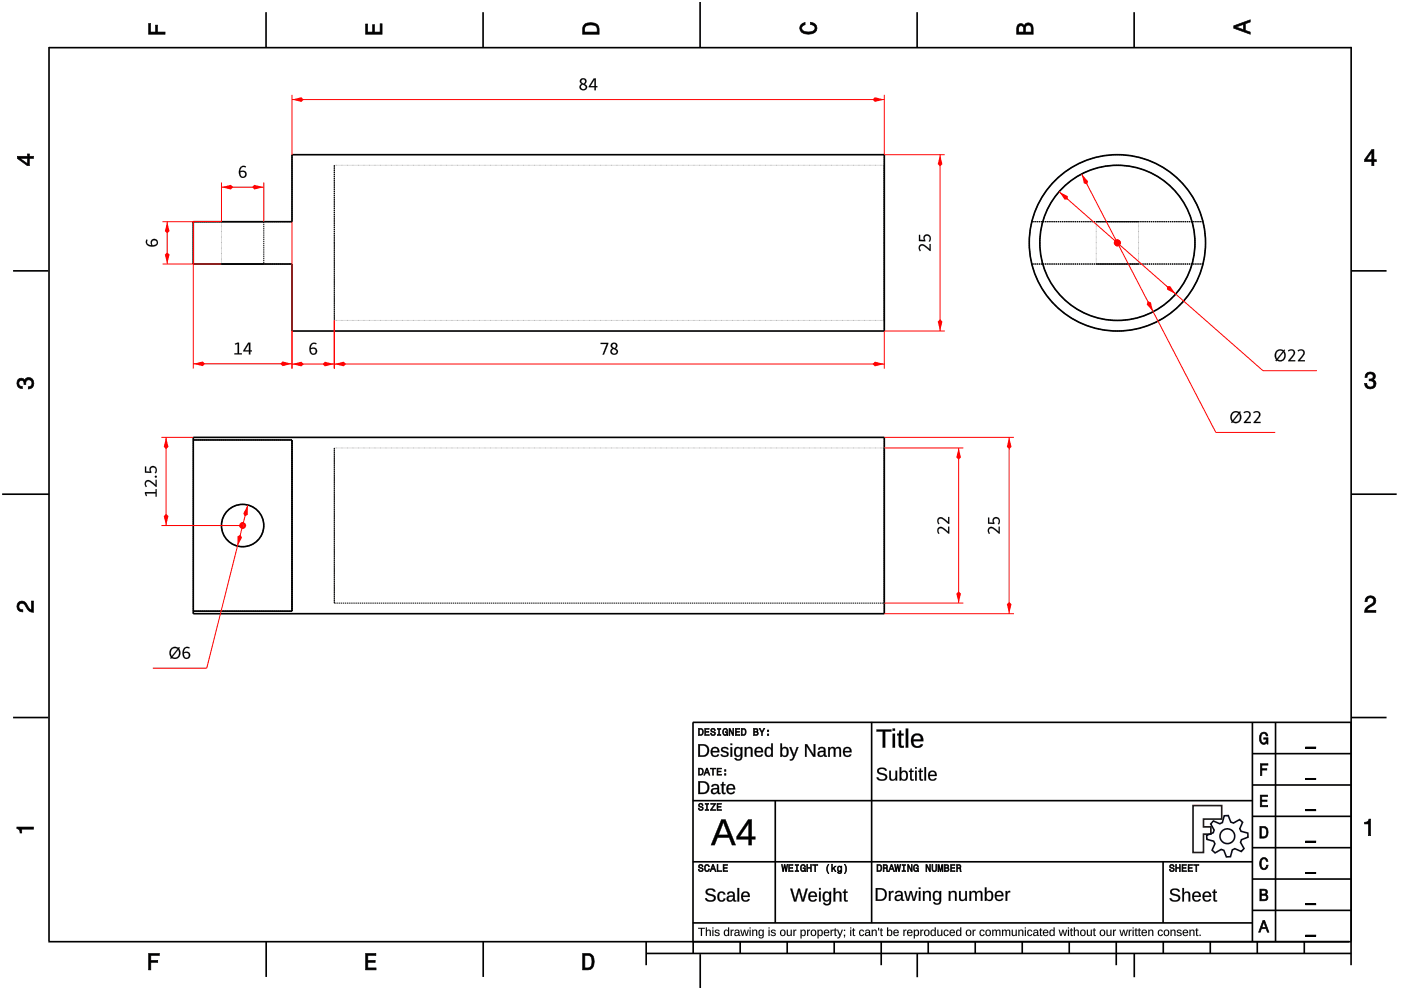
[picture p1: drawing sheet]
<svg xmlns="http://www.w3.org/2000/svg" width="297mm" height="210mm" viewBox="0 0 297 210" stroke-linecap="round" stroke-linejoin="round" font-family="sans-serif">
<g fill="none" stroke="#000" stroke-width=".35">
<path d="M10.4 10v189.5M10.4 10.1h276.1M56.4 2.6v7.5M102.4 2.6v7.5M148.4 .4v9.7M194.4 2.6v7.5M240.5 2.6v7.5M286.5 9.9v189.6M2.8 57.4h7.4M41 47h20.9v-14.2h125.6v37.4h-125.6v-14.2h-20.9zM286.5 57.4h7.5M41 93.3v-.6h146.5v37.4h-146.5v-.5"/>
<path d="M41 93.3h20.9v36.3h-20.9M41 93.3v36.3M.5 104.8h9.9M286.5 104.8h9.6M2.8 152.1h7.4M286.5 152.1h7.5M10.2 199.7h275.8M56.4 199.7v7.4M102.4 199.7v7.4M137 199.7v4.9M147 199.7v2.5M156.9 199.7v2.5"/>
<path d="M166.9 199.7v2.5M176.9 199.7v2.5M186.8 199.7v4.9M196.8 199.7v2.5M206.8 199.7v2.5M216.7 199.7v2.5M226.7 199.7v2.5M236.7 199.7v4.9M246.6 199.7v2.5M256.6 199.7v2.5M266.6 199.7v2.5M276.5 199.7v2.5"/>
<path d="M286.5 199.7v4.9M137 202.2h149.5M148.5 202.3v7.2M194.5 202.1v5.1M240.5 202.1v5.1"/>
<circle cx="236.9" cy="51.5" r="16.4"/>
<circle cx="236.9" cy="51.5" r="18.7"/>
<circle cx="51.4" cy="111.4" r="4.5"/>
</g>
<g fill="#000">
<path d="M31.5 5h.4v1.8h1.1v-1.5h.4v1.5h1.6v.5h-3.5z" fill-rule="evenodd"/>
<path d="M77.5 5.1h.4v1.7h1.1v-1.6h.4v1.6h1.2v-1.8h.4v2.3h-3.5z" fill-rule="evenodd"/>
<path d="M124 5.1a2.18 2.18 0 0 0-.5 2.2h3.5v-1.2a1.42 1.42 0 0 0-1.7-1.3zM124.3 5.5a2.13 2.13 0 0 1 2.2 .3l.1 1h-2.6v-1z" fill-rule="evenodd"/>
<path d="M169.9 5.2l.8-.4v.4a.7 .7 0 0 0-.7 .6 .7 .7 0 0 0 .3 .8 1.69 1.69 0 0 0 2.5-.6 .9 .9 0 0 0-1-.8v-.5a1.24 1.24 0 0 1 1.4 1.1 1.24 1.24 0 0 1-1 1.4 2.22 2.22 0 0 1-2.5-.7l-.2-.5z" fill-rule="evenodd"/>
<path d="M215.8 5.3l-.2 .7v1.3h3.5v-1.4a.98 .98 0 0 0-.8-1 .98 .98 0 0 0-1.1 .6 .83 .83 0 0 0-1.4-.2zM216.1 5.6a.54 .54 0 0 1 .6-.1 .54 .54 0 0 1 .3 .6v.7h-1zM217.6 5.5a.62 .62 0 0 1 .7-.1 .62 .62 0 0 1 .3 .6v.8h-1.2z" fill-rule="evenodd"/>
<path d="M261.6 5.5v.5l3.5 1.3v-.5l-1.1-.4v-1.4l1.1-.3v-.5zM262.1 5.7l1.5-.5v1.1z" fill-rule="evenodd"/>
<path d="M3.7 33.1v.5l2.1 1.5h.4v-1.5h.9v-.5h-.9v-.5h-.4v.5zM4.3 33.6h1.5v1.1z" fill-rule="evenodd"/>
<path d="M290.8 31.7l-1.5 2.1v.5h1.5v.8h.5v-.8h.5v-.4h-.5v-2.2zM290.8 32.3v1.6h-1.1z" fill-rule="evenodd"/>
<path d="M3.8 80.5a.85 .85 0 0 1 1.4 .1 1.05 1.05 0 0 1 1.3-.5 1.05 1.05 0 0 1 .7 1.2 1.1 1.1 0 0 1-1.2 1.2v-.5a.71 .71 0 0 0 .8-1 .71 .71 0 0 0-1.3 0v.5h-.4a.61 .61 0 0 0-.3-.8 .61 .61 0 0 0-.8 .3 .61 .61 0 0 0 .2 .8l.5 .1v.5a1.15 1.15 0 0 1-1.1-.7 1.15 1.15 0 0 1 .2-1.2z" fill-rule="evenodd"/>
<path d="M289.7 79.2a1.07 1.07 0 0 1 1.3-.2 1.07 1.07 0 0 1 .5 1.2l-.3 .3a1.05 1.05 0 0 1 .5 1.3 1.05 1.05 0 0 1-1.2 .7 1.1 1.1 0 0 1-1.2-1.2h.5a.71 .71 0 0 0 1 .7 .71 .71 0 0 0 0-1.2h-.5v-.4a.61 .61 0 0 0 .8-.3 .61 .61 0 0 0-.3-.8 .61 .61 0 0 0-.8 .2l-.2 .5h-.4z" fill-rule="evenodd"/>
<path d="M3.9 127.8a1.21 1.21 0 0 1 2 .7l.3 .5 .5 .3v-1.9h.4v2.4a1.8 1.8 0 0 1-1.7-1.4 .71 .71 0 0 0-.9-.5 .71 .71 0 0 0-.5 .9 .71 .71 0 0 0 .8 .5v.4a1.18 1.18 0 0 1-1.1-.6 1.18 1.18 0 0 1 .2-1.3z" fill-rule="evenodd"/>
<path d="M289.7 126.6a1.17 1.17 0 0 1 1.9 .3 1.17 1.17 0 0 1-.9 1.7l-.6 .4-.3 .4h1.9v.4h-2.4a1.8 1.8 0 0 1 1.4-1.7 .71 .71 0 0 0 .5-.9 .71 .71 0 0 0-.8-.5 .71 .71 0 0 0-.5 .9h-.5z" fill-rule="evenodd"/>
<path d="M3.6 175.3h3.5v.5h-2.5v.8h-.3a.77 .77 0 0 0-.7-.9z" fill-rule="evenodd"/>
<path d="M289.3 174.3a.77 .77 0 0 0 .9-.6h.4v3.5h-.5v-2.5h-.8z" fill-rule="evenodd"/>
</g>
<g fill="#000">
<path d="M31.5 5v2.3h3.5v-.5l-1.7 .1 .1-1.6h-.4v1.6h-1.1v-1.9zM31.4 4.9h.6l-.1 1.9h1.1l-.1-1.5h.6l-.1 1.5 1.7-.1v.6h-3.7z"/>
<path d="M77.5 5.1v2.2h3.5v-2.3h-.4l.1 1.9h-1.4v-1.7h-.3l.1 1.7h-1.2v-1.8zM77.5 5h.5l-.1 1.8h1.1l-.1-1.6h.6l-.1 1.6h1.2l-.1-1.8h.6v2.3h-3.6z"/>
<path d="M124 5.1l-.4 .7-.1 1.5h3.5l-.1-1.7-.3-.5-1.3-.3zM123.9 5.1l.6-.3 .8-.1 .7 .1 .6 .3 .4 .4 .1 1.8h-3.6v-1.5zM124.2 5.4l1.1-.2 1 .2 .3 .3 .1 1.2h-2.8l.1-1.2zM124.3 5.5l-.3 .3v1h2.6l-.1-1-.2-.3-1-.2z"/>
<path d="M169.9 5.2l-.4 .8 .2 .5 .3 .4 .6 .3h1.6l.6-.3 .3-.4 .1-.5-.1-.5-.7-.6-.6-.2v.5l.8 .2 .3 .6-.1 .3-.8 .5h-1.2l-.5-.2-.3-.3v-.6l.4-.4 .3-.1v-.4zM169.8 5.1l1-.4v.6l-.4 .1-.4 .3 .1 .6 .7 .4h1.2l.4-.1 .4-.6-.2-.5-.8-.3v-.6l.7 .2 .7 .7 .1 .5-.1 .5-.4 .5-.6 .2h-1.6l-.6-.2-.4-.5-.1-.5z"/>
<path d="M215.8 5.3l-.2 .7v1.3h3.5l-.1-1.8-.6-.6-.4-.1-.5 .2-.3 .6-.5-.6-.6 .1zM215.7 5.2l.3-.2h.7l.5 .5v-.3l.5-.4 .8 .1 .5 .6 .1 1.8h-3.6v-1.3zM216 5.6l.5-.2 .4 .2 .2 1.3h-1.2zM216.1 5.6l-.1 1.2h1l-.1-1.2-.4-.1zM217.5 5.5l.5-.2 .5 .1 .2 1.5h-1.3zM217.6 5.5l-.2 1.3h1.2l-.1-1.3-.5-.2z"/>
<path d="M261.6 5.5v.5l3.5 1.3v-.5l-1.1-.3v-1.5l1.1-.3v-.5zM261.5 5.4l3.6-1.3v.6l-1.1 .3v1.4l1.1 .4v.6l-3.6-1.4zM261.9 5.7l1.8-.6v1.3zM262.1 5.7l1.5 .6v-1.1l-1.5 .6z"/>
<path d="M3.7 33.1v.5l2.1 1.5h.4v-1.6l.9 .1v-.5l-.9 .1v-.6h-.4l.1 .6zM3.6 33.1h2.2v-.5h.5l-.1 .5h1v.6l-1-.1 .1 1.6h-.5l-2.2-1.6zM4.1 33.5h1.8v1.3zM4.3 33.5l1.5 1.2v-1.1l-1.5 .1z"/>
<path d="M290.8 31.7l-1.5 2.1v.5l1.6-.1-.1 .9h.5l-.1-.9 .6 .1v-.4h-.6l.1-2.2zM290.8 31.6h.6l-.1 2.3 .6-.1v.5h-.6l.1 .9h-.6v-.9h-1.5v-.5zM290.9 32.1v1.8h-1.3zM290.8 32.3h.1l-1.1 1.6-.1-.1 1.1 .1z"/>
<path d="M3.8 80.5l-.2 .8 .1 .4 .5 .6 .5 .1v-.5l-.6-.1-.2-.5 .2-.5 .4-.2 .5 .2 .1 .7h.4l-.1-.6 .4-.4h.6l.2 .2 .2 .2v.7l-.4 .4h-.4v.5l.5-.1 .6-.6v-1l-.6-.7h-.7l-.4 .3-.2 .3-.2-.4-.5-.1zM3.8 80.4l.7-.3 .5 .1 .2 .4 .1-.3 .5-.3 .8 .1 .6 .6v1.1l-.7 .7h-.6v-.5h.4l.4-.4-.1-.9-.8-.1-.3 .4v.6h-.5v-.8l-.5-.1-.4 .1-.1 .5 .2 .5 .6 .1v.6l-.6-.1-.6-.6-.1-.5z"/>
<path d="M289.7 79.2l-.3 .8h.4v-.3l.4-.4 .8 .1 .2 .7-.4 .3h-.5v.4l.8 .1 .2 .5-.2 .5-.2 .2h-.7l-.3-.2-.1-.6h-.5l.1 .5 .6 .6h1l.4-.2 .4-.8-.2-.6-.5-.3 .4-.3v-.8l-.5-.5h-.5zM289.7 79.1l.8-.3 .9 .3 .2 .3v.9l-.4 .2 .5 .3 .1 .6-.3 .8-.5 .3h-1l-.7-.7v-.6h.5l.2 .7 .5 .2 .6-.2 .2-.5-.2-.5-.6-.2-.3 .1v-.5h.6l.3-.2-.1-.7-.8-.1-.3 .4v.4h-.6l.1-.6z"/>
<path d="M3.9 127.8l-.3 .8 .3 .8 .9 .3v-.4l-.6-.1-.3-.6 .2-.5 .5-.3 .7 .4 .9 1.4 .9 .2v-2.4h-.4v2l-.5-.3-.9-1.5-.7-.2zM3.8 127.7l.8-.3 .7 .2 .9 1.4 .5 .3-.1-1.9h.6v2.5l-1.1-.3-.9-1.4-.6-.3-.4 .2-.2 .5 .2 .5 .7 .1v.6l-.6-.1-.4-.2-.4-.9z"/>
<path d="M289.7 126.6l-.3 1h.5l.1-.7 .5-.2 .6 .2 .2 .4-.3 .7-1.4 .9-.3 .9h2.4v-.4l-2 .1 .4-.6 1.2-.7 .4-.8-.1-.5-.6-.5h-.9zM289.7 126.6l.9-.4 .8 .4 .3 .3 .1 .5-.2 .6-1.5 1-.3 .4 2-.1v.6h-2.5l.2-1 1.4-1 .3-.6-.2-.4-.5-.2-.5 .2-.1 .7h-.6l.1-.6z"/>
<path d="M3.6 175.3v.4l.5 .2 .2 .7h.3l-.1-.9 2.6 .1v-.5zM3.5 175.3h3.7v.6l-2.6-.1 .1 .9h-.5l-.1-.7-.6-.3z"/>
<path d="M289.3 174.3v.4l.9-.1-.1 2.6h.5v-3.5h-.4l-.2 .5zM289.3 174.3l.7-.1 .2-.6h.5v3.6h-.6v-2.5l-.8 .1z"/>
</g>
<g fill="none" stroke="#000" stroke-width=".21" stroke-dasharray=".3 .1" stroke-linecap="butt">
<path d="M70.9 35v32.9M187.5 35v32.9M41 56v-4.5M41 56h20.9M41 47h20.9M41 51.5v-4.5M47 56h8.9M47 47h8.9M55.9 56h-8.9M55.9 47h-8.9M55.9 47v9M61.9 47v-14.2"/>
<path d="M70.9 51.5v-16.5M187.5 51.5v-18.7M187.5 51.5v-16.5M218.8 56a18.7 18.7 0 0 0 18.1 14.2 18.7 18.7 0 0 0 18.2-14.2M218.8 47a18.7 18.7 0 0 0 0 9M232.4 56h9M232.4 47h9M236.9 56h-4.5M236.9 47h-4.5M241.4 56h-4.5M241.4 47h-4.5M255.1 56l.3-1.9 .2-2.6"/>
<path d="M255.1 47a18.7 18.7 0 0 0-18.2-14.2 18.7 18.7 0 0 0-18.1 14.2M255.1 47h-36.3M255.1 56h-36.3M255.6 51.5l-.2-2.6-.3-1.9M61.9 70.2v-14.2M70.9 67.9v-16.4M187.5 70.2v-18.7M187.5 67.9v-16.4M41 93.3v-.6M41 93.3h20.9M70.9 95v32.9M187.5 95v32.9"/>
<path d="M41 129.6h20.9M41 130.1v-.5M41 129.6v-36.3M61.9 129.6v-36.3M70.9 127.9h116.6M70.9 127.9v-32.9M187.5 130.1v-37.4M187.5 127.9v-32.9"/>
<circle cx="236.9" cy="51.5" r="16.4"/>
<circle cx="51.4" cy="111.4" r="4.5"/>
</g>
<path d="M70.9 35h116.6M47 47v9M232.4 47v9M241.4 47v9M70.9 67.9h116.6M70.9 95h116.6" fill="none" stroke="#000" stroke-width=".21"/>
<circle cx="236.9" cy="51.5" r=".25" fill="#f00"/>
<path d="M236.2 51.5a.75 .75 0 0 1 1.5 0 .75 .75 0 0 1-1.5 0zM236.7 51.5a.23 .23 0 0 0 .4 0 .23 .23 0 0 0-.4 0z" fill="#f00"/>
<path d="M224.6 40.6l43.2 38" fill="none" stroke="#f00" stroke-width=".21"/>
<g fill="#f00">
<path d="M247.4 60.7h.7l1.2 1.6-1.9-.9z"/>
<path d="M224.6 40.6l1.8 1v.7h-.7z"/>
</g>
<path d="M267.8 78.6h11.4" fill="none" stroke="#f00" stroke-width=".21"/>
<g fill="#000">
<path d="M270.8 74.6a.83 .83 0 0 1 1.2-.1l-1.3 1.6-.2-.7zM270.8 74.6l-.2 .8 .1 .6 1.3-1.5-.2-.1a.87 .87 0 0 0-1 .2zM272.1 74.7a1 1 0 0 1 .1 1.3 1 1 0 0 1-1.3 .2zM272.1 74.7l-1.2 1.5a.95 .95 0 0 0 1.2-.1 .95 .95 0 0 0 .1-1.2zM270.7 74.3a1.47 1.47 0 0 0-.1 2l-.2 .2 .2 .1 .1-.2a1.26 1.26 0 0 0 1.7-.3 1.26 1.26 0 0 0-.1-1.6l.2-.2-.2-.2-.2 .2-.2-.1a1.18 1.18 0 0 0-1.2 .1zM270.7 74.3a1.12 1.12 0 0 1 1.4 0l.2-.2 .2 .2-.2 .2a1.27 1.27 0 0 1 .1 1.6 1.27 1.27 0 0 1-1.7 .3l-.1 .2-.2-.1 .2-.2-.3-.7a1.42 1.42 0 0 1 .4-1.3zM273.1 74.3l.1 .2a.6 .6 0 0 1 .8-.1 .6 .6 0 0 1 .1 .8l-1 1.4h1.5v-.2h-1.1l.8-.9a.83 .83 0 0 0 0-1.3 .83 .83 0 0 0-1.2 .1zM273.1 74.3a.86 .86 0 0 1 1.2-.1 .86 .86 0 0 1 0 1.3l-.8 .9 1.1-.1v.3h-1.5v-.2l.8-.9a.76 .76 0 0 0 .1-1.1h-.5l-.3 .1zM275.1 74.3l.2 .2a.6 .6 0 0 1 .8-.1 .6 .6 0 0 1 .1 .8l-1 1.4h1.5v-.2h-1.1l.7-.9a.83 .83 0 0 0 .1-1.3 .83 .83 0 0 0-1.3 .1zM275.1 74.3a.86 .86 0 0 1 1.3-.1 .86 .86 0 0 1 0 1.3l-.8 .9 1.1-.1v.3h-1.5v-.2l.8-.9a.76 .76 0 0 0 .1-1.1h-.5l-.4 .1z"/>
<path d="M270.8 74.6a.87 .87 0 0 1 1.2-.1l-1.3 1.5-.1-.6zM272.1 74.7a.98 .98 0 0 1 .1 1.3 .98 .98 0 0 1-1.3 .2zM270.7 74.3a1.46 1.46 0 0 0-.1 2l-.2 .2 .2 .1 .1-.2a1.26 1.26 0 0 0 1.7-.3 1.26 1.26 0 0 0-.1-1.6l.2-.2-.2-.2-.2 .2-.2-.1a1.19 1.19 0 0 0-1.2 .1zM273.1 74.3l.1 .2a.59 .59 0 0 1 .9-.1 .59 .59 0 0 1 0 .8l-1 1.4h1.5v-.2h-1.1l.8-.9a.85 .85 0 0 0 0-1.3 .85 .85 0 0 0-1.2 .1zM275.1 74.3l.2 .2a.59 .59 0 0 1 .8-.1 .59 .59 0 0 1 .1 .8l-1 1.4h1.5v-.2h-1.1l.7-.9a.85 .85 0 0 0 .1-1.3 .85 .85 0 0 0-1.3 .1z"/>
</g>
<circle cx="236.9" cy="51.5" r=".25" fill="#f00"/>
<path d="M236.2 51.5a.75 .75 0 0 1 1.5 0 .75 .75 0 0 1-1.5 0zM236.7 51.5a.23 .23 0 0 0 .4 0 .23 .23 0 0 0-.4 0z" fill="#f00"/>
<path d="M229.3 36.9l28.5 54.8" fill="none" stroke="#f00" stroke-width=".21"/>
<g fill="#f00">
<path d="M243.3 63.9l.7 .2 .5 2-1.4-1.5z"/>
<path d="M229.3 36.9l1.4 1.5-.2 .7-.7-.2z"/>
</g>
<path d="M257.8 91.7h12.6" fill="none" stroke="#f00" stroke-width=".21"/>
<g fill="#000">
<path d="M261.4 87.7a.83 .83 0 0 1 1.2-.1l-1.3 1.6-.2-.8zM261.4 87.7l-.2 .7 .1 .7 1.3-1.5-.2-.1a.87 .87 0 0 0-1 .2zM262.7 87.7a1 1 0 0 1 .1 1.4 1 1 0 0 1-1.3 .2zM262.7 87.8l-1.2 1.5a.95 .95 0 0 0 1.2-.1 .95 .95 0 0 0 .1-1.2zM261.3 87.4a1.47 1.47 0 0 0-.1 2l-.2 .1 .2 .2 .1-.2a1.26 1.26 0 0 0 1.7-.3 1.26 1.26 0 0 0-.1-1.7l.2-.1-.2-.2-.2 .2-.2-.1a1.18 1.18 0 0 0-1.2 .1zM261.3 87.4a1.12 1.12 0 0 1 1.4 0l.2-.2 .2 .2-.2 .2a1.27 1.27 0 0 1 .1 1.6 1.27 1.27 0 0 1-1.7 .3l-.1 .2-.2-.1 .2-.2-.3-.7a1.42 1.42 0 0 1 .4-1.3zM263.7 87.4l.1 .2a.6 .6 0 0 1 .8-.1 .6 .6 0 0 1 .1 .8l-1 1.4h1.5v-.2h-1.1l.8-.9a.83 .83 0 0 0 0-1.3 .83 .83 0 0 0-1.2 .1zM263.7 87.4a.86 .86 0 0 1 1.2-.1 .86 .86 0 0 1 0 1.3l-.8 .9 1.1-.1v.3h-1.5v-.2l.8-.9a.76 .76 0 0 0 .1-1.1l-.5-.1-.3 .2zM265.7 87.4l.2 .2a.6 .6 0 0 1 .8-.1 .6 .6 0 0 1 .1 .8l-1 1.4h1.5v-.2h-1.1l.7-.9a.83 .83 0 0 0 .1-1.3 .83 .83 0 0 0-1.3 .1zM265.7 87.4a.86 .86 0 0 1 1.3-.1 .86 .86 0 0 1 0 1.3l-.8 .9 1.1-.1v.3h-1.5v-.2l.8-.9a.76 .76 0 0 0 .1-1.1l-.5-.1-.4 .2z"/>
<path d="M261.4 87.7a.87 .87 0 0 1 1.2-.1l-1.3 1.5-.1-.7zM262.7 87.8a.98 .98 0 0 1 .1 1.3 .98 .98 0 0 1-1.3 .2zM261.3 87.4a1.46 1.46 0 0 0-.1 2l-.2 .1 .2 .2 .1-.2a1.26 1.26 0 0 0 1.7-.3 1.26 1.26 0 0 0-.1-1.6l.2-.2-.2-.2-.2 .2-.2-.1a1.19 1.19 0 0 0-1.2 .1zM263.7 87.4l.1 .2a.59 .59 0 0 1 .9-.1 .59 .59 0 0 1 0 .8l-1 1.4h1.5v-.2h-1.1l.8-.9a.85 .85 0 0 0 0-1.3 .85 .85 0 0 0-1.2 .1zM265.7 87.4l.2 .2a.59 .59 0 0 1 .8-.1 .59 .59 0 0 1 .1 .8l-1 1.4h1.5v-.2h-1.1l.7-.9a.85 .85 0 0 0 .1-1.3 .85 .85 0 0 0-1.3 .1z"/>
</g>
<circle cx="51.4" cy="111.4" r=".25" fill="#f00"/>
<path d="M50.7 111.4a.75 .75 0 0 1 1.5 0 .75 .75 0 0 1-1.5 0zM51.2 111.4a.25 .25 0 0 0 .5 0 .25 .25 0 0 0-.5 0z" fill="#f00"/>
<path d="M52.5 107.1l-8.7 34.6" fill="none" stroke="#f00" stroke-width=".21"/>
<g fill="#f00">
<path d="M50.4 113.7l.6-.3 .3 .6-1 1.8z"/>
<path d="M52.5 107.1v2l-.6 .4-.3-.6z"/>
</g>
<path d="M41 47v31.1M61.9 47v31.1M41 77.1h20.9M32.4 141.7h11.4" fill="none" stroke="#f00" stroke-width=".21"/>
<g fill="#000">
<path d="M36.4 137.7a.83 .83 0 0 1 1.2-.1l-1.2 1.6-.2-.8zM36.5 137.7l-.3 .7 .2 .7 1.2-1.5-.1-.1a.87 .87 0 0 0-1 .2zM37.8 137.7a1 1 0 0 1 .1 1.4 1 1 0 0 1-1.3 .2zM37.8 137.8l-1.2 1.5a.95 .95 0 0 0 1.2-.1 .95 .95 0 0 0 .1-1.2zM36.4 137.4a1.47 1.47 0 0 0-.1 2l-.2 .1 .2 .2 .1-.2a1.26 1.26 0 0 0 1.7-.3 1.26 1.26 0 0 0-.2-1.7l.2-.2-.2-.1-.1 .2-.2-.1a1.18 1.18 0 0 0-1.2 .1zM36.4 137.4a1.12 1.12 0 0 1 1.4 0l.1-.2 .2 .1-.1 .2a1.27 1.27 0 0 1 .1 1.7 1.27 1.27 0 0 1-1.7 .3l-.1 .2-.2-.2 .1-.2-.3-.6a1.42 1.42 0 0 1 .5-1.3zM39 137.4a1.42 1.42 0 0 0 .5 2.3 .79 .79 0 0 0 .8-1.1 .79 .79 0 0 0-1.3-.3 .74 .74 0 0 1 .2-.8 .74 .74 0 0 1 .9 0l.1-.2-.1-.1a.98 .98 0 0 0-1.1 .2zM39 137.4a.88 .88 0 0 1 1.2-.1l-.1 .2a.72 .72 0 0 0-.8 0 .72 .72 0 0 0-.3 .8 .82 .82 0 0 1 1.3 .3 .82 .82 0 0 1-.6 1.2 .82 .82 0 0 1-1-.9 1.83 1.83 0 0 1 .3-1.5zM39 138.5a.6 .6 0 0 1 1 .1 .6 .6 0 0 1-.5 .9 .81 .81 0 0 1-.5-1zM39 138.5a.67 .67 0 0 0 .8 .9 .55 .55 0 0 0 0-.9z"/>
<path d="M36.4 137.7a.87 .87 0 0 1 1.2-.1l-1.2 1.5-.2-.7zM37.8 137.8a.98 .98 0 0 1 0 1.3 .98 .98 0 0 1-1.2 .2zM36.4 137.4a1.46 1.46 0 0 0-.2 1.9l-.1 .2 .2 .2 .1-.2a1.26 1.26 0 0 0 1.7-.3 1.26 1.26 0 0 0-.1-1.7l.1-.2-.2-.1-.1 .2-.2-.1a1.19 1.19 0 0 0-1.2 .1zM39 137.4a1.44 1.44 0 0 0 .5 2.3 .8 .8 0 0 0 .8-1.1 .8 .8 0 0 0-1.3-.3 .73 .73 0 0 1 .3-.8 .73 .73 0 0 1 .8 0v-.3a.99 .99 0 0 0-1.1 .2zM39 138.5h.8a.57 .57 0 0 1 0 .9l-.3 .1a.78 .78 0 0 1-.5-1z"/>
</g>
<g fill="#f00">
<path d="M59.9 76.6l2 .5-2 .5-.5-.5z"/>
<path d="M41 77.1l2-.5 .5 .5-.5 .5z"/>
</g>
<g fill="#000">
<path d="M49.8 72.9l.1 .2 .5-.2v2h-.7v.2h1.6v-.2h-.6v-2.2zM52.6 72.7l-1 1.8h1.2v.6h.3v-.6h.3v-.2h-.3v-1.6zM52.8 72.9v1.4h-.9z"/>
<path d="M49.8 72.9l.1 .2 .5-.2v2h-.7v.2h1.6v-.2h-.6v-2.2zM49.8 72.9l.9-.3v2.3h.6v.3h-1.6v-.3h.7v-2l-.5 .2zM52.6 72.7l-1 1.8h1.2v.6h.3v-.6h.3v-.2h-.3v-1.6zM52.6 72.6h.5v1.7h.3v.2h-.3v.7h-.3v-.7h-1.2zM52.8 72.8v1.5h-.9zM52.8 72.9l-.9 1.4h.9z"/>
</g>
<path d="M34.5 47h12.5M34.5 56h12.5M35.5 47v9" fill="none" stroke="#f00" stroke-width=".21"/>
<g fill="#f00">
<path d="M35.5 53.5l.4 .5-.4 2-.5-2z"/>
<path d="M35.5 47l.4 2-.4 .5-.5-.5z"/>
</g>
<g fill="#000">
<path d="M31.1 50.8a1.04 1.04 0 0 0 .1 1.2 1.04 1.04 0 0 0 1.1 .3 .86 .86 0 0 0 1.1-.6 .86 .86 0 0 0-.7-1 .82 .82 0 0 0-.7 .4 .82 .82 0 0 0 .1 .9 .73 .73 0 0 1-.8-.3 .73 .73 0 0 1 0-.8zM32.4 51h.6a.48 .48 0 0 1 .3 .5 .48 .48 0 0 1-.4 .4l-.6 .1-.1-.5z"/>
<path d="M31.1 50.8a1.04 1.04 0 0 0 .1 1.1 1.04 1.04 0 0 0 1.1 .4 .84 .84 0 0 0 1.1-.6 .84 .84 0 0 0-.7-1 .85 .85 0 0 0-.6 1.3 .74 .74 0 0 1-.8-.2 .74 .74 0 0 1 0-.9zM31.1 50.8l.2 .1a.72 .72 0 0 0 0 .8 .72 .72 0 0 0 .8 .3 .82 .82 0 0 1 .3-1.3 .82 .82 0 0 1 1.1 .6 .82 .82 0 0 1-.9 1 1.25 1.25 0 0 1-1.7-1.3zM32.3 51.1a.53 .53 0 0 1 .8 0 .53 .53 0 0 1-.1 .8l-.7 .1-.1-.5zM32.4 51l-.2 .5 .1 .5a.67 .67 0 0 0 .9-.8l-.2-.2z"/>
</g>
<path d="M47 38.7v8.3M47 39.7h8.9M55.9 38.7v8.3" fill="none" stroke="#f00" stroke-width=".21"/>
<g fill="#f00">
<path d="M53.9 39.2l2 .5-2 .5-.5-.5z"/>
<path d="M47 39.7l2-.5 .5 .5-.5 .5z"/>
</g>
<g fill="#000">
<path d="M51 35.4a1.44 1.44 0 0 0 .5 2.3 .8 .8 0 0 0 .7-1.1 .8 .8 0 0 0-1.3-.3 .73 .73 0 0 1 .3-.8 .73 .73 0 0 1 .8 0l.1-.3a.99 .99 0 0 0-1.1 .2zM50.9 36.5h.8a.57 .57 0 0 1 0 .9l-.2 .1a.78 .78 0 0 1-.6-1z"/>
<path d="M51 35.4a1.42 1.42 0 0 0 .5 2.3 .79 .79 0 0 0 .7-1.1 .79 .79 0 0 0-1.3-.2 .74 .74 0 0 1 .3-.9 .74 .74 0 0 1 .8 0l.2-.2h-.1a.98 .98 0 0 0-1.1 .1zM51 35.4a.88 .88 0 0 1 1.2-.1l-.1 .2a.72 .72 0 0 0-.9 .1 .72 .72 0 0 0-.2 .7h-.1a.82 .82 0 0 1 1.3 .3 .82 .82 0 0 1-.6 1.2 .82 .82 0 0 1-.9-.9 1.83 1.83 0 0 1 .3-1.5zM50.9 36.5a.6 .6 0 0 1 1 .1 .6 .6 0 0 1-.4 .9 .81 .81 0 0 1-.6-1zM50.9 36.5h.1a.67 .67 0 0 0 .7 .9 .55 .55 0 0 0 0-.9z"/>
</g>
<path d="M61.9 70.2v8M61.9 77.2h9M70.9 67.9v10.3" fill="none" stroke="#f00" stroke-width=".21"/>
<g fill="#f00">
<path d="M61.9 77.2l2-.5 .5 .5-.5 .5z"/>
<path d="M68.9 76.7l2 .5-2 .5-.5-.5z"/>
</g>
<g fill="#000">
<path d="M65.9 72.9a1.44 1.44 0 0 0 .5 2.3 .8 .8 0 0 0 .8-1.1 .8 .8 0 0 0-1.3-.3 .73 .73 0 0 1 .3-.8 .73 .73 0 0 1 .8 0v-.3a.99 .99 0 0 0-1.1 .2zM65.9 74h.8a.57 .57 0 0 1 0 .9l-.3 .1a.78 .78 0 0 1-.5-1z"/>
<path d="M65.9 72.9a1.42 1.42 0 0 0 .5 2.3 .79 .79 0 0 0 .8-1.1 .79 .79 0 0 0-1.3-.2 .74 .74 0 0 1 .2-.9 .74 .74 0 0 1 .9 0l.1-.2h-.1a.98 .98 0 0 0-1.1 .1zM65.9 72.9a.88 .88 0 0 1 1.2-.1l-.1 .2a.72 .72 0 0 0-.8 .1 .72 .72 0 0 0-.3 .7 .82 .82 0 0 1 1.3 .3 .82 .82 0 0 1-.6 1.2 .82 .82 0 0 1-1-.9 1.83 1.83 0 0 1 .3-1.5zM65.9 74a.6 .6 0 0 1 1 .1 .6 .6 0 0 1-.5 .9 .81 .81 0 0 1-.5-1zM65.9 74a.67 .67 0 0 0 .8 .9 .55 .55 0 0 0 0-.9z"/>
</g>
<path d="M61.9 20.1v12.7M61.9 21.1h125.6M187.5 20.1v12.7" fill="none" stroke="#f00" stroke-width=".21"/>
<g fill="#f00">
<path d="M185.5 20.6l2 .5-2 .5-.5-.5z"/>
<path d="M61.9 21.1l2-.5 .5 .5-.5 .5z"/>
</g>
<g fill="#000">
<path d="M123.3 17a.44 .44 0 0 1 .7 0 .54 .54 0 0 1-.3 .8 .52 .52 0 0 1-.4-.8zM123.2 17.3a.45 .45 0 0 0 .9 0 .45 .45 0 0 0-.9 0zM123.2 16.8a.61 .61 0 0 0 .1 1 .76 .76 0 0 0-.3 1 .76 .76 0 0 0 1 .4 .76 .76 0 0 0 .4-1l-.5-.4a.68 .68 0 0 0 .3-1 .68 .68 0 0 0-1 0zM123.1 16.7a.7 .7 0 0 1 1.1 .1 .7 .7 0 0 1-.2 1 .72 .72 0 0 1 .4 1 .72 .72 0 0 1-1 .3 .7 .7 0 0 1-.6-.6 .7 .7 0 0 1 .5-.7 .64 .64 0 0 1-.2-1.1zM123.3 18.1a.52 .52 0 0 1 .7 .1 .52 .52 0 0 1-.1 .7 .53 .53 0 0 1-.6-.1 .53 .53 0 0 1 0-.7zM123.3 18.1a.49 .49 0 0 0 .2 .8 .49 .49 0 0 0 .7-.4l-.7-.6zM125.9 16.6l-1.1 1.9h1.3l-.1 .6h.3v-.6h.3v-.2h-.3v-1.7zM125.9 16.6h.4v1.7l.4-.1v.3h-.4v.6h-.3v-.6h-1.2zM126.1 16.8v1.5h-1zM126 16.9l-.8 1.4h.8z"/>
<path d="M123.2 17.3a.45 .45 0 0 1 .9 0 .45 .45 0 0 1-.9 0zM123.1 16.7a.62 .62 0 0 0 .2 1.1 .75 .75 0 0 0-.3 1 .75 .75 0 0 0 1 .3 .75 .75 0 0 0 .4-.9l-.4-.4a.69 .69 0 0 0 .2-1 .69 .69 0 0 0-1.1-.1zM123.3 18.1l.2-.2 .6 .3 .1 .3a.51 .51 0 0 1-.7 .4 .51 .51 0 0 1-.2-.8zM125.9 16.6l-1.1 1.9h1.2v.6h.3v-.6h.3v-.2h-.3v-1.7zM126 16.9v1.4h-.8z"/>
</g>
<path d="M187.5 32.8h12.8M199.3 32.8v37.4M187.5 70.2h12.8" fill="none" stroke="#f00" stroke-width=".21"/>
<g fill="#f00">
<path d="M199.3 67.7l.5 .5-.5 2-.5-2z"/>
<path d="M199.3 32.8l.5 2-.5 .5-.5-.5z"/>
</g>
<g fill="#000">
<path d="M195 52l-.2 .8 .2 .5 .2-.1a.6 .6 0 0 1-.1-.9 .6 .6 0 0 1 .9-.1l1.3 1v-1.5h-.2v1.1l-1.2-.9a.76 .76 0 0 0-.9 .1zM195 52a1.11 1.11 0 0 1 1.6 .3l.5 .5v-1.1h.2v1.5h-.2l-.9-.8a.76 .76 0 0 0-1.1-.1v.5l.2 .4-.3 .1-.2-.8zM194.8 49.8v1.3l1.4 .1v-.3a.59 .59 0 0 1-.1-.8 .59 .59 0 0 1 .8-.1 .59 .59 0 0 1 .2 .8l-.2 .3 .2 .1a.82 .82 0 0 0 0-1.3 .82 .82 0 0 0-1.3 .5l.1 .5h-.8v-1.1zM194.8 49.8h.3v1l.8 .1a.84 .84 0 0 1 .7-1.3 .84 .84 0 0 1 .8 1.2l-.3 .5-.2-.2a.61 .61 0 0 0 .1-.8 .61 .61 0 0 0-.9-.1l.1 1-1.4-.1z"/>
<path d="M195 52l-.2 .8 .2 .5 .2-.1a.59 .59 0 0 1-.1-.9 .59 .59 0 0 1 .9-.1l1.3 1v-1.5h-.2v1.1l-1.2-.9a.77 .77 0 0 0-.9 .1zM194.8 49.8v1.3l1.4 .1v-.3a.58 .58 0 0 1 .1-.8 .58 .58 0 0 1 .8 .1 .58 .58 0 0 1-.1 .8l-.1 .1 .2 .1a.84 .84 0 0 0 0-1.3 .84 .84 0 0 0-1.3 .5l.1 .5-.8-.1v-1z"/>
</g>
<path d="M187.5 92.7h27.5M214 92.7v37.4M187.5 130.1h27.5" fill="none" stroke="#f00" stroke-width=".21"/>
<g fill="#f00">
<path d="M214 127.6l.5 .5-.5 2-.5-2z"/>
<path d="M214 92.7l.5 2-.5 .5-.5-.5z"/>
</g>
<g fill="#000">
<path d="M209.6 111.9l-.1 .9 .2 .4 .2-.1a.6 .6 0 0 1-.1-.9 .6 .6 0 0 1 .8-.1l1.4 1v-1.4h-.3l.1 1.1-1.2-1a.76 .76 0 0 0-1 .1zM209.6 111.9a1.11 1.11 0 0 1 1.6 .4l.5 .4v-1h.3v1.5h-.2l-.9-.8a.76 .76 0 0 0-1.2-.1v.4l.2 .4-.2 .1-.3-.7zM209.5 109.7v1.3l1.3 .1v-.3a.59 .59 0 0 1 0-.7 .59 .59 0 0 1 .8-.1 .59 .59 0 0 1 .2 .7l-.2 .4 .2 .1a.82 .82 0 0 0-.1-1.4 .82 .82 0 0 0-1.2 .5l.1 .5h-.9v-1.1zM209.5 109.7h.2v1.1h.9a.84 .84 0 0 1 .6-1.3 .84 .84 0 0 1 .8 1.3l-.2 .4-.3-.1a.61 .61 0 0 0 .2-.9 .61 .61 0 0 0-.9-.1v1h-1.3z"/>
<path d="M209.6 111.9l-.1 .9 .2 .4 .2-.1a.59 .59 0 0 1-.2-.9 .59 .59 0 0 1 .9 0l1.4 .9v-1.4h-.3v1l-1.1-.9a.77 .77 0 0 0-1 .1zM209.5 109.7v1.3l1.3 .1v-.3a.58 .58 0 0 1 .1-.8 .58 .58 0 0 1 .8 .1 .58 .58 0 0 1 0 .8l-.1 .2 .2 .1a.84 .84 0 0 0-.1-1.4 .84 .84 0 0 0-1.3 .5l.2 .5h-.9v-1.1z"/>
</g>
<path d="M187.5 95h16.7M203.2 95v32.9M187.5 127.9h16.7" fill="none" stroke="#f00" stroke-width=".21"/>
<g fill="#f00">
<path d="M203.2 125.4l.5 .5-.5 2-.4-2z"/>
<path d="M203.2 95l.5 2-.5 .5-.4-.5z"/>
</g>
<g fill="#000">
<path d="M198.9 111.9l-.1 .9 .2 .4 .2-.1a.6 .6 0 0 1-.1-.9 .6 .6 0 0 1 .8-.1l1.4 1v-1.4h-.3v1.1l-1.1-1a.76 .76 0 0 0-1 .1zM198.9 111.9a1.11 1.11 0 0 1 1.6 .4l.5 .4v-1h.3v1.5h-.2l-.9-.8a.76 .76 0 0 0-1.2-.1v.4l.2 .4-.2 .1-.3-.7zM198.9 109.9l-.1 .8 .2 .4 .2-.1a.6 .6 0 0 1-.1-.8 .6 .6 0 0 1 .8-.1l1.4 1v-1.5h-.3v1.1l-1.1-.9a.76 .76 0 0 0-1 .1zM198.9 109.8a1.11 1.11 0 0 1 1.6 .4l.5 .5v-1.1h.3v1.5h-.2l-.9-.8a.76 .76 0 0 0-1.2-.1v.5l.2 .3-.2 .2-.3-.8z"/>
<path d="M198.9 111.9l-.1 .9 .2 .4 .2-.1a.59 .59 0 0 1-.2-.9 .59 .59 0 0 1 .9 0l1.4 .9v-1.4h-.3v1l-1.1-.9a.77 .77 0 0 0-1 .1zM198.9 109.9l-.1 .8 .2 .4 .2-.1a.59 .59 0 0 1-.2-.8 .59 .59 0 0 1 .9-.1l1.4 1v-1.5h-.3v1.1l-1.1-.9a.77 .77 0 0 0-1 .1z"/>
</g>
<path d="M34.2 92.7h6.8M35.2 92.7v18.7M34.2 111.4h17.2" fill="none" stroke="#f00" stroke-width=".21"/>
<g fill="#f00">
<path d="M35.2 92.7l.5 2-.5 .5-.5-.5z"/>
<path d="M35.2 108.9l.5 .5-.5 2-.5-2z"/>
</g>
<g fill="#000">
<path d="M30.7 104.3l.3 .9 .2-.1-.2-.5h2v.7h.2v-1.6h-.2v.6zM30.9 102l-.2 .8 .2 .5 .2-.1a.59 .59 0 0 1-.1-.9 .59 .59 0 0 1 .9-.1l1.3 1v-1.5h-.2v1.1l-1.2-.9a.77 .77 0 0 0-.9 .1zM32.8 101.1a.25 .25 0 0 0 .5 0 .25 .25 0 0 0-.5 0zM30.7 98.9v1.3l1.4 .1v-.3a.58 .58 0 0 1 .1-.8 .58 .58 0 0 1 .8 .1 .58 .58 0 0 1-.1 .8l-.1 .1 .2 .2a.84 .84 0 0 0 0-1.4 .84 .84 0 0 0-1.3 .5l.1 .5h-.8v-1.1z"/>
<path d="M30.7 104.3l.3 .9 .2-.1-.2-.5h2v.7h.2v-1.6h-.2v.6zM30.7 104.3h2.3v-.6h.2v1.6h-.2v-.7h-2l.2 .5-.2 .1zM30.9 102l-.2 .8 .2 .5 .2-.1a.6 .6 0 0 1-.1-.9 .6 .6 0 0 1 .9-.1l1.3 1v-1.5h-.2v1.1l-1.2-.9a.76 .76 0 0 0-.9 .1zM30.9 102a1.11 1.11 0 0 1 1.6 .4l.5 .4v-1.1h.2v1.5h-.2l-.9-.7a.76 .76 0 0 0-1.1-.2v.5l.2 .4-.3 .1-.2-.8zM32.8 101.1a.2 .2 0 0 0 .4 0 .2 .2 0 0 0-.4 0zM32.8 101.1a.25 .25 0 0 1 .5 0 .25 .25 0 0 1-.5 0zM30.7 98.9v1.3l1.4 .1v-.3a.59 .59 0 0 1-.1-.8 .59 .59 0 0 1 .8-.1 .59 .59 0 0 1 .2 .8l-.2 .3 .2 .1a.82 .82 0 0 0 0-1.3 .82 .82 0 0 0-1.3 .5l.1 .5h-.8v-1.1zM30.7 98.9h.3v1.1h.8a.84 .84 0 0 1 .7-1.3 .84 .84 0 0 1 .8 1.2l-.3 .5-.2-.1a.61 .61 0 0 0 .1-.9 .61 .61 0 0 0-.9-.1l.1 1-1.4-.1z"/>
</g>
<path d="M70.9 67.9v10.3M70.9 77.2h116.6M187.5 70.2v8" fill="none" stroke="#f00" stroke-width=".21"/>
<g fill="#f00">
<path d="M185.5 76.7l2 .5-2 .5-.5-.5z"/>
<path d="M70.9 77.2l2-.5 .5 .5-.5 .5z"/>
</g>
<g fill="#000">
<path d="M127.3 72.7v.2h1.4l-.9 2.3h.3l.9-2.5zM127.3 72.7h1.7l-.9 2.5h-.4l.9-2.3-1.3 .1zM129.8 73.1a.44 .44 0 0 1 .7-.1 .54 .54 0 0 1-.2 .8 .52 .52 0 0 1-.5-.7zM129.8 73.4a.43 .43 0 0 0 .8 0 .43 .43 0 0 0-.8 0zM129.7 72.8a.61 .61 0 0 0 .2 1.1 .76 .76 0 0 0-.4 1 .76 .76 0 0 0 1 .3 .76 .76 0 0 0 .4-.9l-.4-.4a.68 .68 0 0 0 .3-1 .68 .68 0 0 0-1.1-.1zM129.7 72.8a.7 .7 0 0 1 1.1 0 .7 .7 0 0 1-.3 1.1 .72 .72 0 0 1 .5 1 .72 .72 0 0 1-1.1 .3 .7 .7 0 0 1-.5-.7 .7 .7 0 0 1 .5-.6h-.1a.64 .64 0 0 1-.1-1.1zM129.8 74.2a.52 .52 0 0 1 .7 0 .52 .52 0 0 1 0 .7 .53 .53 0 0 1-.7-.1 .53 .53 0 0 1 0-.6zM129.8 74.2a.49 .49 0 0 0 .2 .7 .49 .49 0 0 0 .7-.4l-.6-.5z"/>
<path d="M127.3 72.7v.2h1.3l-.8 2.3h.3l.9-2.5zM129.7 73.4a.5 .5 0 0 1 1 0 .5 .5 0 0 1-1 0zM129.7 72.8a.62 .62 0 0 0 .2 1.1 .75 .75 0 0 0-.3 .9 .75 .75 0 0 0 .9 .4 .75 .75 0 0 0 .5-.9l-.5-.4a.69 .69 0 0 0 .3-1 .69 .69 0 0 0-1.1-.1zM129.8 74.2l.3-.2 .5 .3 .1 .2a.51 .51 0 0 1-.7 .5 .51 .51 0 0 1-.2-.8z"/>
<path d="M148.1 154.4v1.5h.7l.3-.4v-.8l-.4-.2zM148 154.4h.7l.4 .3 .1 .8-.4 .5h-.8zM148.2 154.6l.7 .1 .1 .8-.3 .3h-.5zM148.3 154.6v1.2l.4-.1 .2-.3-.1-.6zM149.4 154.4v1.5h1v-.1h-.8v-.6h.7v-.1h-.7v-.5h.8v-.2zM149.4 154.4h1v.3l-.8-.1v.5l.8-.1v.3l-.8-.1v.6l.8-.1v.3h-1zM150.8 154.5l-.1 .3 .1 .3 .6 .2 .2 .2-.3 .3h-.4l-.1-.4h-.2l.1 .3 .2 .2h.5l.3-.2v-.4l-.8-.3-.1-.2 .2-.3 .4 .1 .1 .3h.2l-.1-.2-.2-.3zM150.8 154.5l.6-.1 .3 .3v.3h-.3v-.3l-.2-.1-.3 .2 .1 .2 .7 .3v.4l-.3 .3h-.5l-.3-.3v-.3h.3v.3l.3 .1 .3-.3-.9-.5zM152.1 154.4v.2h.3v1.2h-.3v.1h.7v-.1h-.3v-1.2h.3v-.2zM152 154.4h.9v.3h-.3v1.1l.3-.1v.3h-.9v-.3h.4v-1.1l-.4 .1zM153.4 154.6l-.2 .6 .2 .6 .5 .2 .3-.4 .1 .3v-.8h-.5v.2l.4-.1-.3 .6h-.3l-.2-.3v-.8l.5-.2 .2 .4h.2l-.2-.4-.3-.1zM153.3 154.6l.5-.3 .4 .2 .2 .5h-.4v-.3l-.4-.1-.2 .3v.5l.2 .4h.3l.2-.5-.4 .1v-.3h.7v.9h-.3l.1-.3-.5 .3-.4-.2-.2-.6zM154.6 154.4v1.5h.1v-1.2h.1l.5 1.2h.3v-1.5h-.2v1.3h-.1l-.5-1.3zM154.5 154.4h.3l.6 1.3-.1-1.3h.3v1.6h-.3l-.6-1.3 .1 1.3h-.3zM155.9 154.4v1.5h1v-.1h-.9v-.6h.8v-.1h-.8v-.5h.8v-.2zM155.8 154.4h1.1v.3l-.8-.1v.5l.7-.1v.3l-.7-.1v.6l.8-.1v.3h-1.1zM157.2 154.4v1.5h.7l.3-.4-.1-.8-.3-.2zM157.1 154.4h.7l.4 .3v.8l-.3 .5h-.8zM157.3 154.6l.7 .1v.8l-.2 .3h-.5zM157.4 154.6v1.2l.4-.1 .2-.3-.1-.6zM159.8 154.4v1.5h.7l.3-.2v-.3l-.4-.3 .3-.1v-.3l-.2-.2zM159.7 154.4h.8l.3 .2-.1 .4-.2 .1 .3 .2-.1 .6-1 .1zM159.9 154.6h.5a.28 .28 0 0 1 .2 .3 .28 .28 0 0 1-.2 .2h-.5zM159.9 154.6v.5l.6-.2v-.2zM159.9 155.2l.6 .1 .1 .4-.7 .1zM159.9 155.2v.6l.6-.1v-.4zM160.9 154.4l.6 .9v.6h.2l-.1-.6 .5-.9h-.2l-.3 .9-.4-.9zM160.8 154.4h.4l.4 .7 .3-.7h.4l-.6 .9v.7h-.3l.1-.7zM162.7 155.6v.3h.3v-.3zM162.6 155.6h.5v.4h-.5zM162.7 154.8v.3h.3v-.3zM162.6 154.7h.5v.5h-.5z"/>
<path d="M148 157.8h.9a1.34 1.34 0 0 1 1.4 1.3 1.34 1.34 0 0 1-1.3 1.4h-1zM148.4 158.1v2.1h.6a1.05 1.05 0 0 0 1-1.1 1.05 1.05 0 0 0-1.1-1zM151 158.6a.93 .93 0 0 1 1.1-.1 .93 .93 0 0 1 .4 1h-1.5a.6 .6 0 0 0 .4 .7 .6 .6 0 0 0 .8-.3l.3 .1a1 1 0 0 1-1.4 .3 1 1 0 0 1-.3-1.4zM151.2 158.7l-.2 .5h1.2a.56 .56 0 0 0-.3-.5 .56 .56 0 0 0-.7 0zM153.1 158.5a.93 .93 0 0 1 1.3 .4h-.3l-.2-.2a.42 .42 0 0 0-.5-.1 .42 .42 0 0 0-.2 .4l.2 .1a.92 .92 0 0 1 1 1 .99 .99 0 0 1-1.6-.1l.3-.1a.51 .51 0 0 0 .6 .4 .51 .51 0 0 0 .4-.5l-.5-.3a.59 .59 0 0 1-.6-.3 .59 .59 0 0 1 .1-.7zM154.9 157.6h.3v.4h-.3zM154.9 158.4h.3v2.1h-.3zM155.9 158.5a.73 .73 0 0 1 1.1 .3l.1-.4h.3v2a.86 .86 0 0 1-.7 .8 .86 .86 0 0 1-1-.4l.4-.1a.51 .51 0 0 0 .6 .3 .51 .51 0 0 0 .3-.6v-.3a.77 .77 0 0 1-1 .3 .77 .77 0 0 1-.4-1zM156.2 158.7l-.2 .4a.73 .73 0 0 0 .6 1.1 .83 .83 0 0 0 .5-.9 .83 .83 0 0 0-.7-.7zM157.9 158.4h.3v.4a.69 .69 0 0 1 .8-.4 .69 .69 0 0 1 .5 .7v1.4h-.3v-1.3a.49 .49 0 0 0-.5-.6 .49 .49 0 0 0-.4 .7v1.2h-.4zM160.2 158.6a.93 .93 0 0 1 1.1-.1 .93 .93 0 0 1 .5 1h-1.5a.6 .6 0 0 0 .4 .7 .6 .6 0 0 0 .7-.3l.3 .1a1 1 0 0 1-1.4 .3 1 1 0 0 1-.3-1.4zM160.5 158.7l-.2 .5h1.1a.56 .56 0 0 0-.3-.5 .56 .56 0 0 0-.6 0zM162.3 158.6a.74 .74 0 0 1 1.2 .1v-1.1h.4v2.9h-.4v-.4a.78 .78 0 0 1-1 .3 .78 .78 0 0 1-.4-1zM162.7 158.7l-.2 .4a.75 .75 0 0 0 .6 1.1 .91 .91 0 0 0-.1-1.6zM165.5 157.6h.3v1.1a.78 .78 0 0 1 1-.3 .78 .78 0 0 1 .4 1 .83 .83 0 0 1-1 1.1l-.4-.4v.4h-.4zM166 158.7l-.2 .4a.75 .75 0 0 0 .7 1.1 1.04 1.04 0 0 0 0-1.6zM167.4 158.4h.3l.6 1.7 .6-1.7h.4l-.8 2.1a.83 .83 0 0 1-1 .7v-.2a.58 .58 0 0 0 .7-.6zM170.7 157.8h.4l1.5 2.3-.1-2.3h.4v2.7h-.5l-1.4-2.3v2.3h-.3zM173.6 158.6a.88 .88 0 0 1 1.4 .5v1l.3 .1v.2h-.5l-.1-.3a.69 .69 0 0 1-.9 .4 .69 .69 0 0 1-.4-.8 .69 .69 0 0 1 .8-.5h.5a.47 .47 0 0 0-.3-.6 .47 .47 0 0 0-.6 .4l-.4-.1zM173.8 159.6a.45 .45 0 0 0 .2 .7 .45 .45 0 0 0 .6-.4l.1-.5zM175.6 158.4h.3v.4l.1-.2a.63 .63 0 0 1 1.1 .2 .64 .64 0 0 1 .7-.4 .64 .64 0 0 1 .5 .7v1.4h-.3v-1.3a.45 .45 0 0 0-.5-.6 .45 .45 0 0 0-.4 .7v1.2h-.3v-1.3a.45 .45 0 0 0-.5-.6 .45 .45 0 0 0-.4 .7v1.2h-.3zM179 158.6a.93 .93 0 0 1 1.1-.1 .93 .93 0 0 1 .5 1h-1.5a.6 .6 0 0 0 .4 .7 .6 .6 0 0 0 .7-.3l.3 .1a1 1 0 0 1-1.4 .3 1 1 0 0 1-.3-1.4zM179.3 158.7l-.2 .5h1.1a.56 .56 0 0 0-.3-.5 .56 .56 0 0 0-.6 0z"/>
<path d="M148 157.8h.9a1.37 1.37 0 0 1 1.5 1.3 1.37 1.37 0 0 1-1.4 1.4h-1zM148 157.8v2.7l1-.1a1.31 1.31 0 0 0 1.3-1.3 1.31 1.31 0 0 0-1.4-1.3zM148.4 158.1v2.1l.6-.1a1.02 1.02 0 0 0 .9-1 1.02 1.02 0 0 0-1-1zM148.4 158a1.27 1.27 0 0 1 1.6 .8 1.08 1.08 0 0 1-1 1.4h-.6zM150.9 158.6a.95 .95 0 0 1 1.2-.2 .95 .95 0 0 1 .4 1.1h-1.4a.58 .58 0 0 0 .3 .7 .58 .58 0 0 0 .8-.3l.3 .1a1.03 1.03 0 0 1-1.4 .4 1.03 1.03 0 0 1-.4-1.5zM151 158.6a1.05 1.05 0 0 0-.2 1.4 1.05 1.05 0 0 0 1.4 .3l.3-.3-.3-.1a.61 .61 0 0 1-.8 .3 .61 .61 0 0 1-.4-.7h1.5a.9 .9 0 0 0-.4-1 .9 .9 0 0 0-1.1 .1zM151.3 158.8l-.3 .4h1.1a.53 .53 0 0 0-.2-.5 .53 .53 0 0 0-.6 .1zM151.2 158.7a.57 .57 0 0 1 .7 0 .57 .57 0 0 1 .3 .6h-1.2zM153.1 158.5a.9 .9 0 0 1 1.4 .4h-.4a.46 .46 0 0 0-.4-.2 .46 .46 0 0 0-.4 .3v.1a1.13 1.13 0 0 1 1.2 .9 .97 .97 0 0 1-.9 .5 .97 .97 0 0 1-.8-.5l.3-.1a.55 .55 0 0 0 .5 .3 .55 .55 0 0 0 .5-.4l-.6-.2a.62 .62 0 0 1-.6-.4 .62 .62 0 0 1 .2-.7zM153.1 158.5a.61 .61 0 0 0-.1 .8 .61 .61 0 0 0 .7 .2 .38 .38 0 0 1 .5 .4 .38 .38 0 0 1-.6 .4l-.3-.1-.2-.3-.3 .1a.92 .92 0 0 0 .8 .5 .92 .92 0 0 0 .9-.6 1.54 1.54 0 0 0-1.3-.8v-.1a.52 .52 0 0 1 .4-.4 .52 .52 0 0 1 .6 .3h.2a.9 .9 0 0 0-1.3-.4zM154.9 157.6h.4v.4h-.4zM154.9 157.6v.4h.3v-.4zM154.9 158.4h.4v2.1h-.4zM154.9 158.4v2.1h.3v-2.1zM155.9 158.5a.72 .72 0 0 1 1.1 .3l.1-.4h.3v2a.89 .89 0 0 1-.7 .9 .89 .89 0 0 1-1-.6h.4a.48 .48 0 0 0 .6 .3 .48 .48 0 0 0 .3-.6v-.3a.75 .75 0 0 1-.9 .4 .75 .75 0 0 1-.5-.9l.1-.6zM155.9 158.6l-.2 .6a.83 .83 0 0 0 .1 .9 .83 .83 0 0 0 .9 .3l.4-.3a.6 .6 0 0 1-.2 .8 .6 .6 0 0 1-.9-.2h-.2a.83 .83 0 0 0 .9 .5 .83 .83 0 0 0 .7-.8v-2h-.3l-.1 .4a.71 .71 0 0 0-1.1-.2zM156.2 158.7l-.1 .4a.7 .7 0 0 0 .5 1.1 .81 .81 0 0 0 .4-.9 .81 .81 0 0 0-.6-.6zM156.2 158.7a.66 .66 0 0 1 .8 .1 .66 .66 0 0 1 .1 .8 .57 .57 0 0 1-.7 .6 .57 .57 0 0 1-.4-.8zM157.9 158.4h.3v.4a.7 .7 0 0 1 .9-.4 .7 .7 0 0 1 .5 .7v1.4h-.4v-1.3a.46 .46 0 0 0-.5-.5 .46 .46 0 0 0-.4 .6v1.2h-.4zM157.9 158.4v2.1h.4l-.1-1.2a.52 .52 0 0 1 .5-.7 .52 .52 0 0 1 .5 .6v1.3h.3v-1.4a.69 .69 0 0 0-.5-.7 .69 .69 0 0 0-.8 .4v-.4zM160.2 158.6a.95 .95 0 0 1 1.2-.2 .95 .95 0 0 1 .4 1.1h-1.4a.58 .58 0 0 0 .3 .7 .58 .58 0 0 0 .7-.3l.4 .1a1.03 1.03 0 0 1-1.5 .4 1.03 1.03 0 0 1-.3-1.5zM160.3 158.6a1.05 1.05 0 0 0-.2 1.4 1.05 1.05 0 0 0 1.4 .3l.2-.3-.2-.1a.61 .61 0 0 1-.8 .3 .61 .61 0 0 1-.4-.7h1.5a.91 .91 0 0 0-.5-1 .91 .91 0 0 0-1 .1zM160.5 158.8l-.2 .4h1.1a.53 .53 0 0 0-.3-.5 .53 .53 0 0 0-.6 .1zM160.5 158.7a.57 .57 0 0 1 .7 0 .57 .57 0 0 1 .2 .6h-1.1zM162.3 158.6a.72 .72 0 0 1 1.2 .1v-1.1h.4v2.9h-.4v-.4a.72 .72 0 0 1-.7 .4 .72 .72 0 0 1-.6-.5l-.1-.6zM162.3 158.7l-.2 .7a.78 .78 0 0 0 .5 1 .78 .78 0 0 0 .9-.3v.4h.4v-2.9h-.4v1.1a.73 .73 0 0 0-1.2 0zM162.7 158.7l-.2 .5a.61 .61 0 0 0 0 .7 .61 .61 0 0 0 .7 .3 .79 .79 0 0 0 .3-.9 .79 .79 0 0 0-.7-.6zM162.6 158.7a.65 .65 0 0 1 .9 .1 .65 .65 0 0 1 0 .8 .57 .57 0 0 1-.6 .6 .57 .57 0 0 1-.4-.8zM165.4 157.6h.4v1.1a.72 .72 0 0 1 .7-.4 .72 .72 0 0 1 .6 .5l.1 .3a.94 .94 0 0 1-.1 1.1 .94 .94 0 0 1-1.1 .2l-.2-.3v.4h-.4zM165.5 157.6l-.1 2.9h.4v-.4a.71 .71 0 0 0 .7 .4 .71 .71 0 0 0 .6-.6l.1-.5a.78 .78 0 0 0-.4-.9 .78 .78 0 0 0-1 .3v-1.2zM166 158.8l-.1 .3a.72 .72 0 0 0 .6 1.1 1.03 1.03 0 0 0 0-1.5zM166 158.7a.58 .58 0 0 1 .7 0 .58 .58 0 0 1 .2 .7 .59 .59 0 0 1-.6 .9 .59 .59 0 0 1-.5-.8zM167.3 158.4h.4l.6 1.7 .6-1.7h.4l-.8 2.1a.8 .8 0 0 1-1.1 .7l.1-.2a.55 .55 0 0 0 .6-.6zM167.4 158.4l.7 2.1a.47 .47 0 0 1-.6 .5v.2h.2a.83 .83 0 0 0 .8-.8l.8-2h-.4l-.6 1.8-.6-1.8zM170.7 157.8h.4l1.4 2.3v-2.3h.4v2.7h-.5l-1.4-2.3v2.3h-.3zM170.7 157.8v2.7h.3v-2.4l1.4 2.4h.5v-2.7h-.4l.1 2.4-1.5-2.4zM173.5 158.6a.91 .91 0 0 1 1.6 .5v1l.3 .1v.3l-.6-.1-.1-.3a.72 .72 0 0 1-.9 .4 .72 .72 0 0 1-.5-.9 .72 .72 0 0 1 .9-.4h.5a.45 .45 0 0 0-.4-.5 .45 .45 0 0 0-.5 .3l-.4-.1zM173.6 158.6l-.2 .3h.4a.49 .49 0 0 1 .6-.3 .49 .49 0 0 1 .3 .6h-.5a.65 .65 0 0 0-.7 .5 .65 .65 0 0 0 .4 .8 .65 .65 0 0 0 .8-.5l.2 .4h.4v-.2h-.2l-.1-.1v-1a.82 .82 0 0 0-.6-.7 .82 .82 0 0 0-.8 .2zM173.8 159.6a.42 .42 0 0 0 .2 .6 .42 .42 0 0 0 .6-.3l.1-.5zM173.8 159.6l.9-.2a.57 .57 0 0 1-.3 .8 .57 .57 0 0 1-.7-.3zM175.6 158.4h.3v.4l.1-.2a.65 .65 0 0 1 1.1 .1v.1a.65 .65 0 0 1 .8-.4 .65 .65 0 0 1 .4 .7v1.4h-.4v-1.3a.42 .42 0 0 0-.4-.5 .42 .42 0 0 0-.3 .6v1.2h-.4v-1.3a.42 .42 0 0 0-.5-.5 .42 .42 0 0 0-.3 .6v1.2h-.4zM175.6 158.4v2.1h.3v-1.2a.48 .48 0 0 1 .4-.7 .48 .48 0 0 1 .5 .6v1.3h.3v-1.2a.48 .48 0 0 1 .4-.7 .48 .48 0 0 1 .5 .6v1.3h.3v-1.4a.63 .63 0 0 0-.5-.7 .63 .63 0 0 0-.7 .4 .64 .64 0 0 0-.6-.4 .64 .64 0 0 0-.6 .4v-.4zM179 158.6a.95 .95 0 0 1 1.1-.2 .95 .95 0 0 1 .5 1.1h-1.5a.58 .58 0 0 0 .4 .7 .58 .58 0 0 0 .7-.3l.3 .1a1.03 1.03 0 0 1-1.4 .4 1.03 1.03 0 0 1-.3-1.5zM179 158.6a1.05 1.05 0 0 0-.1 1.4 1.05 1.05 0 0 0 1.3 .3l.3-.3-.3-.1a.61 .61 0 0 1-.8 .3 .61 .61 0 0 1-.3-.7h1.4a.9 .9 0 0 0-.4-1 .9 .9 0 0 0-1.1 .1zM179.3 158.8l-.2 .4h1.1a.53 .53 0 0 0-.3-.5 .53 .53 0 0 0-.6 .1zM179.3 158.7a.57 .57 0 0 1 .6 0 .57 .57 0 0 1 .3 .6h-1.1z"/>
<path d="M185.8 154.7h3.2v.4h-1.3v3.4h-.5v-3.4h-1.4zM189.3 154.5h.5v.4h-.5zM189.3 155.6h.5v2.9h-.5zM190.7 154.9h.3v.7h.6v.3h-.6v1.9a.4 .4 0 0 0 .6 .3v.4a.74 .74 0 0 1-1-.6v-2h-.4v-.3h.4zM192.1 154.5h.4v4h-.4zM193.5 155.9a1.34 1.34 0 0 1 1.6-.2 1.34 1.34 0 0 1 .7 1.4h-2.1a.86 .86 0 0 0 .5 1.1 .86 .86 0 0 0 1.1-.5l.4 .2a1.42 1.42 0 0 1-1.9 .5 1.42 1.42 0 0 1-.6-1.9zM194 156.1l-.3 .7h1.6a.8 .8 0 0 0-.5-.8 .8 .8 0 0 0-.8 .1z"/>
<path d="M185.8 154.7h3.2v.4h-1.3v3.4h-.6l.1-3.4h-1.4zM185.8 154.7v.4h1.4v3.4h.5l-.1-3.4h1.4v-.4zM189.2 154.4h.6v.6h-.6zM189.3 154.5v.4h.5v-.4zM189.2 155.5h.6v3h-.6zM189.3 155.6v2.9h.5v-2.9zM190.7 154.9h.4l-.1 .7 .6-.1v.5l-.6-.1 .1 1.9a.39 .39 0 0 0 .6 .3v.4a.82 .82 0 0 1-1.2-.6l.1-2-.4 .1v-.5l.4 .1zM190.7 154.9l-.1 .7h-.4v.3h.4v2a.72 .72 0 0 0 1 .6v-.3a.43 .43 0 0 1-.6-.4v-1.9h.6v-.3h-.6v-.7zM192 154.4h.6v4.1h-.6zM192.1 154.5v4h.4v-4zM193.5 155.8a1.35 1.35 0 0 1 1.7-.2 1.35 1.35 0 0 1 .6 1.6l-2.1-.1a.84 .84 0 0 0 .5 1 .84 .84 0 0 0 1.1-.4l.4 .2a1.44 1.44 0 0 1-1.9 .5 1.44 1.44 0 0 1-.6-1.9zM193.6 155.9a1.81 1.81 0 0 0 .3 2.5 1.34 1.34 0 0 0 1.8-.5l-.4-.2a.75 .75 0 0 1-1 .5 .92 .92 0 0 1-.6-1.1h2a1.31 1.31 0 0 0-.6-1.4 1.31 1.31 0 0 0-1.5 .2zM194 156.1l-.3 .7h1.5a.77 .77 0 0 0-.4-.8 .77 .77 0 0 0-.8 .1zM193.9 156a.8 .8 0 0 1 1-.1 .8 .8 0 0 1 .4 .9h-1.7z"/>
<path d="M267.3 155.6l-.3 .9 .3 1 .3 .3h.5l.4-.2 .1-.3 .1 .5h.1v-1.4h-.9v.3h.7l-.1 .4-.3 .4h-.5l-.4-.5 .1-1.3 .3-.2h.5l.3 .3v.2h.3l-.3-.6-.5-.2zM267.2 155.5l.3-.3 .5-.1 .6 .3 .3 .7h-.5v-.3l-.3-.3-.4 .1-.3 .5v.9l.3 .5h.5l.3-.8-.6 .1v-.4h1v1.4h-.3v-.4l-.3 .4-.4 .1-.7-.4-.3-1z"/>
<path d="M276.8 158.4v.2h2.2v-.2zM276.8 158.3h2.2v.4h-2.2z"/>
<path d="M148.2 170.4l-.1 .3 .1 .3 .6 .2 .2 .2-.3 .3-.4-.1-.1-.3h-.2l.1 .3 .3 .2h.4l.3-.2v-.4l-.8-.3-.1-.2 .2-.3 .4 .1 .1 .3h.2l-.1-.2-.2-.3zM148.2 170.4l.6-.1 .3 .3v.3h-.3l-.1-.4-.4 .1 .1 .3 .7 .3v.4l-.3 .3h-.5l-.3-.3v-.3h.3v.3l.3 .1 .3-.3-.8-.5zM149.5 170.3v.2h.3v1.2h-.3v.1h.7v-.1h-.3v-1.2h.3v-.2zM149.4 170.3h.9v.3h-.3v1.1l.3-.1v.3h-.9v-.3h.4v-1.1l-.4 .1zM150.7 170.3v.2h.9l-1 1.3h1.1v-.1h-1l1-1.4zM150.6 170.3h1.2v.2l-.9 1.2 .9-.1v.3h-1.2v-.3l.8-1.1 .1 .1h-.9zM152 170.3v1.5h1v-.1h-.9v-.6h.8v-.1h-.8v-.5h.8v-.2zM151.9 170.3h1.1v.3l-.8-.1v.5l.7-.1v.3l-.7-.1v.6l.8-.1v.3h-1.1z"/>
<path d="M148.1 162.9v1.5l.7-.1 .3-.4v-.7l-.4-.3zM148 162.8h.7l.4 .3 .1 .8-.4 .5h-.8zM148.2 163l.7 .1 .1 .8-.3 .3h-.5zM148.3 163v1.2l.4-.1 .2-.2-.1-.7zM149.8 162.9l-.6 1.5h.2l.1-.5h.7l.1 .5h.2l-.5-1.5zM149.7 162.8h.3l.6 1.6h-.3l-.1-.5h-.6l-.1 .5h-.4zM149.9 162.9l.3 .9h-.6zM149.8 163.1h.1l-.3 .6h.5zM150.6 162.9v.1h.5v1.4h.2l-.1-1.4h.5v-.1zM150.6 162.8h1.2v.3l-.5-.1v1.4h-.3l.1-1.4-.5 .1zM152 162.9v1.5h1v-.2h-.9v-.6h.8v-.1l-.8 .1v-.6h.8v-.1zM151.9 162.8h1.1v.3l-.8-.1v.5l.7-.1v.3h-.7v.5l.8-.1v.3h-1.1zM153.6 164v.4h.3v-.4zM153.5 164h.5v.4h-.5zM153.6 163.2v.3h.3v-.3zM153.5 163.1h.5v.5h-.5z"/>
<path d="M148 165.6h.9a1.36 1.36 0 0 1 1.5 1.3 1.36 1.36 0 0 1-1.3 1.4h-1.1zM148.4 165.9v2.2h.6a1.06 1.06 0 0 0 1-1.1 1.06 1.06 0 0 0-1.1-1.1zM151 166.5a.89 .89 0 0 1 1.4 .4l.1 1.1 .3 .1a.32 .32 0 0 1-.4 .3 .32 .32 0 0 1-.3-.3v-.2a.7 .7 0 0 1-.9 .5 .7 .7 0 0 1-.4-.8 .7 .7 0 0 1 .8-.5h.5a.47 .47 0 0 0-.3-.6 .47 .47 0 0 0-.6 .3h-.4zM151.2 167.5a.45 .45 0 0 0 .2 .7 .45 .45 0 0 0 .6-.4l.1-.5zM153.2 165.8h.2v.5h.4v.2h-.4v1.5l.4 .1-.1 .3-.5-.1-.1-.1v-1.7h-.3v-.2h.3zM154.3 166.5a.95 .95 0 0 1 1.1-.2 .95 .95 0 0 1 .5 1.1h-1.5a.61 .61 0 0 0 .3 .7 .61 .61 0 0 0 .8-.3l.3 .1a1.02 1.02 0 0 1-1.4 .3 1.02 1.02 0 0 1-.3-1.4zM154.6 166.6l-.2 .5h1.1a.56 .56 0 0 0-.3-.6 .56 .56 0 0 0-.6 .1z"/>
<path d="M148 165.6h.9a1.38 1.38 0 0 1 1.5 1.3 1.38 1.38 0 0 1-1.3 1.5h-1.1zM148 165.6v2.7h1.1a1.33 1.33 0 0 0 1.2-1.4 1.33 1.33 0 0 0-1.4-1.2zM148.4 165.9v2.2l.6-.1a1.03 1.03 0 0 0 1-1 1.03 1.03 0 0 0-1.1-1zM148.4 165.9a1.33 1.33 0 0 1 1.6 .6 1.11 1.11 0 0 1-1 1.6h-.6zM150.9 166.4a.92 .92 0 0 1 1.6 .5v1.1l.3 .1v.3l-.6-.1-.1-.4a.72 .72 0 0 1-.9 .5 .72 .72 0 0 1-.5-.9 .72 .72 0 0 1 .9-.4h.5a.46 .46 0 0 0-.4-.6 .46 .46 0 0 0-.5 .4l-.4-.1zM151 166.5l-.2 .3h.4a.49 .49 0 0 1 .6-.3 .49 .49 0 0 1 .3 .6h-.5a.66 .66 0 0 0-.8 .5 .66 .66 0 0 0 .5 .8 .66 .66 0 0 0 .8-.5l.2 .4h.5v-.2h-.3l-.1-.1v-1.1a.83 .83 0 0 0-.6-.6 .83 .83 0 0 0-.8 .2zM151.2 167.5a.43 .43 0 0 0 .2 .6 .43 .43 0 0 0 .6-.3l.1-.5zM151.2 167.4l.9-.1a.58 .58 0 0 1-.3 .7 .58 .58 0 0 1-.7-.2zM153.1 165.8h.3v.5l.4-.1v.3h-.4v1.5h.4v.4a.59 .59 0 0 1-.8-.5l.1-1.4h-.3v-.3l.3 .1zM153.2 165.8l-.1 .5h-.3v.2h.3v1.7l.2 .1h.5v-.2h-.3l-.1-.3v-1.3h.4v-.2h-.4v-.5zM154.3 166.4a.96 .96 0 0 1 1.1-.1 .96 .96 0 0 1 .5 1.1h-1.5a.59 .59 0 0 0 .4 .7 .59 .59 0 0 0 .7-.3l.3 .1a1.04 1.04 0 0 1-1.4 .4 1.04 1.04 0 0 1-.3-1.5zM154.3 166.5a1.06 1.06 0 0 0-.1 1.4 1.06 1.06 0 0 0 1.3 .3l.3-.3-.3-.1a.62 .62 0 0 1-.8 .3 .62 .62 0 0 1-.3-.7h1.4a.92 .92 0 0 0-.4-1 .92 .92 0 0 0-1.1 .1zM154.6 166.6l-.2 .5h1.1a.53 .53 0 0 0-.3-.5 .53 .53 0 0 0-.6 0zM154.6 166.6a.57 .57 0 0 1 .6-.1 .57 .57 0 0 1 .3 .6h-1.1z"/>
<path d="M152.9 173.7h.9l2.2 5.5h-.8l-.6-1.6h-2.5l-.6 1.6h-.8zM153 173.8l-2.3 5.4h.8l.6-1.6h2.5l.6 1.6h.8l-2.2-5.4zM153.3 174.3l-.9 2.7h1.9zM153.4 174.2l1 2.9h-2.1zM158.6 173.7h.8v3.7h.8v.6l-.8-.1v1.3h-.7v-1.3l-2.6 .1v-.6zM158.6 173.8l-2.4 3.6v.5h2.6l-.1 1.3h.7l-.1-1.3h.8v-.5h-.8l.1-3.6zM158.7 174.5l-1.9 2.9h1.9zM158.8 174.3v3.1h-2.1l1.8-2.4z"/>
<path d="M153 173.8h.8l2.2 5.4h-.8l-.6-1.6h-2.5l-.6 1.6h-.8zM153.4 174.3l-1 2.7h2zM158.6 173.8h.8v3.6h.7v.5h-.7v1.3h-.7v-1.3h-2.5v-.5zM158.7 174.5l-1.9 2.9h1.9z"/>
<path d="M186.1 163a1.26 1.26 0 0 1 1.9 .4h-.3a.72 .72 0 0 0-.7-.4 .72 .72 0 0 0-.7 .6l.2 .1a2.21 2.21 0 0 1 1.6 .9 1.19 1.19 0 0 1-.9 1 1.19 1.19 0 0 1-1.3-.5l-.1-.2 .4-.1a.87 .87 0 0 0 .8 .5 .87 .87 0 0 0 .7-.5 1.74 1.74 0 0 0-1.3-.7 .66 .66 0 0 1-.3-1.1zM188.5 163.4h.4v1.3a.5 .5 0 0 0 .5 .6 .5 .5 0 0 0 .5-.7v-1.2h.3v2.1h-.3v-.4a.7 .7 0 0 1-.8 .4 .7 .7 0 0 1-.6-.7zM190.7 162.6h.4v1.2a.8 .8 0 0 1 1-.3 .8 .8 0 0 1 .4 1 .84 .84 0 0 1-1 1l-.4-.3v.3h-.4zM191.3 163.8l-.1 .1a.88 .88 0 0 0 .4 1.4 .92 .92 0 0 0 0-1.7zM193.1 163h.2v.4h.4v.3h-.4v1.3l.1 .2h.3v.3h-.6l-.1-.2v-1.6h-.3v-.3h.3zM194 162.6h.4v.4h-.4zM194 163.4h.4v2.1h-.4zM195 163h.3v.4h.4v.3h-.4v1.3l.1 .2h.3v.3h-.6l-.1-.2-.1-1.6h-.2v-.3h.2zM196 162.6h.3v2.9h-.3zM197 163.6a.95 .95 0 0 1 1.2-.1 .95 .95 0 0 1 .4 1h-1.5a.61 .61 0 0 0 .4 .7 .61 .61 0 0 0 .8-.2h.3a1.02 1.02 0 0 1-1.5 .4 1.02 1.02 0 0 1-.3-1.4zM197.3 163.8l-.2 .5h1.2a.56 .56 0 0 0-.3-.6 .56 .56 0 0 0-.7 .1z"/>
<path d="M186.1 163a1.22 1.22 0 0 1 2 .4l-.4 .1a.75 .75 0 0 0-.7-.5 .75 .75 0 0 0-.7 .5l.2 .2 .6 .2a.85 .85 0 0 1 1 .9 .85 .85 0 0 1-1.1 .8 .92 .92 0 0 1-1.2-.8h.4a.86 .86 0 0 0 .7 .4 .86 .86 0 0 0 .8-.4 .73 .73 0 0 0-.8-.5 .8 .8 0 0 1-.8-.4 .8 .8 0 0 1 0-.9zM186.1 163a.84 .84 0 0 0 .1 1 .84 .84 0 0 0 .9 .3 .53 .53 0 0 1 .7 .5 .53 .53 0 0 1-.8 .5 .67 .67 0 0 1-.8-.5l-.4 .1a1.23 1.23 0 0 0 1.2 .6 1.23 1.23 0 0 0 1.1-.7 1.55 1.55 0 0 0-1.6-1 .46 .46 0 0 1-.1-.6 .46 .46 0 0 1 .6-.2 .57 .57 0 0 1 .7 .4h.3a1.21 1.21 0 0 0-1.9-.4zM188.5 163.4h.4v1.3a.48 .48 0 0 0 .5 .6 .48 .48 0 0 0 .4-.7v-1.2h.4v2.1h-.3v-.4a.7 .7 0 0 1-.9 .4 .7 .7 0 0 1-.5-.7zM188.5 163.4l.1 1.4a.7 .7 0 0 0 .5 .7 .7 .7 0 0 0 .8-.4v.4h.3v-2.1h-.3v1.2a.52 .52 0 0 1-.5 .7 .52 .52 0 0 1-.5-.6v-1.3zM190.7 162.6h.4v1.1a.81 .81 0 0 1 1-.3 .81 .81 0 0 1 .4 1.1 .86 .86 0 0 1-1 1l-.4-.3v.3h-.4zM190.7 162.6v2.9h.4v-.3a.72 .72 0 0 0 .7 .3 .72 .72 0 0 0 .6-.6l.1-.4a.79 .79 0 0 0-.4-1 .79 .79 0 0 0-1 .3v-1.2zM191.3 163.8l-.2 .3a.74 .74 0 0 0 .7 1.2 1.05 1.05 0 0 0 0-1.6zM191.3 163.7a.58 .58 0 0 1 .7 .1 .58 .58 0 0 1 .2 .7 .59 .59 0 0 1-.6 .8 .59 .59 0 0 1-.5-.8zM193.1 162.9h.2v.5h.4v.3h-.4v1.3l.1 .2h.3v.3a.58 .58 0 0 1-.8-.4l.1-1.4h-.3v-.3h.3zM193.1 163l-.1 .4h-.3v.3h.3v1.6l.2 .2h.5v-.3l-.3 .1-.1-.3v-1.3h.4v-.3h-.4v-.4zM194 162.6h.4v.4h-.4zM194 162.6v.4h.4v-.4zM194 163.4h.4v2.1h-.4zM194 163.4v2.1h.4v-2.1zM195 162.9h.3v.5h.4v.3h-.4v1.3l.1 .2h.3v.3a.58 .58 0 0 1-.8-.4v-1.4h-.2v-.3h.2zM195 163v.4h-.3v.3h.3v1.6l.1 .2h.6v-.3l-.3 .1-.1-.3v-1.3h.4v-.3h-.4v-.4zM196 162.6h.4v2.9h-.4zM196 162.6v2.9h.3v-2.9zM197 163.6a.96 .96 0 0 1 1.2-.1 .96 .96 0 0 1 .4 1.1l-1.5-.1a.6 .6 0 0 0 .4 .7 .6 .6 0 0 0 .8-.3l.3 .1a1.04 1.04 0 0 1-1.5 .4 1.04 1.04 0 0 1-.3-1.5zM197.1 163.6a1.07 1.07 0 0 0-.2 1.5 1.07 1.07 0 0 0 1.4 .3l.3-.4h-.3a.62 .62 0 0 1-.8 .3 .62 .62 0 0 1-.4-.8h1.5a.93 .93 0 0 0-.4-1 .93 .93 0 0 0-1.1 .1zM197.3 163.8l-.2 .5h1.1a.54 .54 0 0 0-.2-.6 .54 .54 0 0 0-.7 .1zM197.3 163.8a.57 .57 0 0 1 .7-.1 .57 .57 0 0 1 .3 .6h-1.2z"/>
<path d="M267.2 168.6v2.5h1.6v-.3h-1.3v-.9h1.1v-.3l-1.1 .1v-.9l1.2 .1v-.3zM267.1 168.5h1.7v.4h-1.3v.7h1.2v.4l-1.2-.1v.9l1.3-.1v.4h-1.7z"/>
<path d="M267.2 161.9v2.5h.3v-1.2l1.1 .1v-.3h-1.1v-.8h1.3v-.3zM267.1 161.9h1.8v.4l-1.4-.1v.8l1.2-.1v.4h-1.2l.1 1.2h-.5z"/>
<path d="M267.1 175.2v2.5l1.2-.1 .5-.6-.1-1.3-.5-.5zM267 175.2h1.2l.6 .5 .1 1.3-.5 .7-1.4 .1zM267.4 175.5h.8l.2 .2 .1 1.2-.3 .5-.8 .1zM267.4 175.5v1.9h.8l.3-.5-.1-1.2-.2-.1z"/>
<path d="M276.8 178.3v.3h2.2v-.3zM276.8 178.2h2.2v.4h-2.2z"/>
<path d="M276.8 171.7v.2h2.2v-.2zM276.8 171.6h2.2v.4h-2.2z"/>
<path d="M276.8 165v.3h2.2v-.3zM276.8 165h2.2v.3h-2.2z"/>
<path d="M148.2 183.4l-.1 .3 .1 .3 .6 .1 .2 .3-.3 .3-.4-.1-.1-.3h-.2l.1 .2 .3 .3h.4l.3-.2v-.4l-.8-.3-.1-.2 .2-.3 .4 .1 .1 .2h.2l-.1-.2-.2-.2zM148.2 183.3l.6-.1 .3 .3v.3h-.3l-.1-.3-.4 .1 .1 .3 .7 .3v.4l-.3 .3h-.5l-.3-.3v-.4h.3v.4l.3 .1 .3-.3-.8-.5zM149.5 183.5l-.2 .5 .2 .6 .6 .2 .3-.6h-.2l-.2 .5h-.3l-.2-.4v-.5l.4-.4 .2 .1 .1 .2h.2l-.3-.4zM149.4 183.4l.5-.2 .5 .3 .1 .3h-.3v-.2l-.3-.2-.3 .4v.5l.2 .3 .3-.1 .1-.3h.3l-.4 .7-.5-.1-.2-.1-.1-.7zM151.1 183.3l-.6 1.5h.2l.1-.5h.7l.1 .5h.2l-.5-1.5zM151 183.2h.3l.6 1.7h-.3l-.1-.5h-.6l-.1 .5h-.4zM151.2 183.3l.3 .9h-.7zM151.1 183.5h.1l-.3 .7h.5zM152 183.3v1.5h1v-.2l-.8 .1v-1.4zM152 183.2h.3l-.1 1.4 .9-.1v.4h-1.1zM153.3 183.3v1.5h1v-.2l-.9 .1v-.7h.8v-.1l-.8 .1v-.6l.8 .1v-.2zM153.2 183.2h1.1v.3h-.8v.4h.7v.3l-.7-.1v.5l.8-.1v.4h-1.1z"/>
<path d="M148 196.7h1.4v.2h-.6v1.5h-.2v-1.5h-.6zM149.7 196.6h.2v.8a.44 .44 0 0 1 .5-.3 .44 .44 0 0 1 .3 .5v.8h-.2v-.8a.31 .31 0 0 0-.4-.3 .31 .31 0 0 0-.2 .4v.7h-.2zM151 196.6h.3v.2h-.3zM151 197.1h.3v1.3h-.3zM151.7 197.2l.5-.1 .4 .3-.2 .1a.26 .26 0 0 0-.4-.2 .26 .26 0 0 0-.1 .3 .49 .49 0 0 1 .7 .6 .49 .49 0 0 1-.8 .2l-.3-.3 .4 .2a.27 .27 0 0 0 .5-.2 .27 .27 0 0 0-.4-.3h-.2a.34 .34 0 0 1-.2-.2 .34 .34 0 0 1 .1-.4zM153.6 197.3l.4-.2 .4 .2v-.7h.2v1.8h-.2v-.2a.5 .5 0 0 1-.7 .2 .5 .5 0 0 1-.2-.6zM153.8 197.3l-.1 .4a.41 .41 0 0 0 .1 .5 .41 .41 0 0 0 .5 0 .41 .41 0 0 0 .1-.6l-.2-.3zM154.9 197.1h.2v.3l.2-.3h.2v.2l-.3 .2-.1 .9h-.2zM155.8 197.3a.57 .57 0 0 1 1 .2v.7l.2 .2h-.4v-.2a.44 .44 0 0 1-.6 .3 .44 .44 0 0 1-.3-.6 .44 .44 0 0 1 .6-.3h.2a.3 .3 0 0 0-.2-.3 .3 .3 0 0 0-.3 .2h-.3zM156 197.9a.32 .32 0 0 0 .3 .4 .32 .32 0 0 0 .2-.5zM157 197.1h.2l.3 1.2 .2-1.2h.3l.3 1.2 .3-1.2h.2l-.4 1.3h-.3l-.2-1.1-.3 1.1h-.3zM158.9 196.6h.2v.2h-.2zM158.9 197.1h.2v1.3h-.2zM159.5 197.1h.2v.3a.44 .44 0 0 1 .5-.3 .44 .44 0 0 1 .3 .5v.8h-.2v-.8a.31 .31 0 0 0-.3-.3 .31 .31 0 0 0-.3 .4v.7h-.2zM161 197.2a.47 .47 0 0 1 .7 .2v-.3h.2v1.3a.55 .55 0 0 1-.4 .6 .55 .55 0 0 1-.6-.4l.7 .1 .1-.5a.53 .53 0 0 1-.7 .2 .53 .53 0 0 1-.2-.8zM161.2 197.3l-.2 .4a.4 .4 0 0 0 .4 .6 .4 .4 0 0 0 .3-.6l-.2-.4zM162.9 196.6h.3v.2h-.3zM162.9 197.1h.3v1.3h-.3zM163.6 197.2l.6-.1 .3 .3-.2 .1a.26 .26 0 0 0-.4-.2 .26 .26 0 0 0-.1 .3 .49 .49 0 0 1 .7 .6 .49 .49 0 0 1-.8 .2l-.3-.3 .4 .2a.27 .27 0 0 0 .5-.2 .27 .27 0 0 0-.4-.3h-.2a.34 .34 0 0 1-.2-.2 .34 .34 0 0 1 .1-.4zM165.5 197.3a.64 .64 0 0 1 .9 0 .64 .64 0 0 1-.1 1 .64 .64 0 0 1-.9-.2zM165.7 197.4l-.1 .2a.42 .42 0 0 0 .4 .7 .42 .42 0 0 0 .3-.7l-.2-.3zM166.8 197.1h.2v.9a.31 .31 0 0 0 .4 .3 .31 .31 0 0 0 .3-.4v-.8h.2v1.3h-.2v-.2a.44 .44 0 0 1-.5 .3 .44 .44 0 0 1-.4-.5zM168.2 197.1h.2v.3l.2-.3h.2v.2l-.3 .2-.1 .9h-.2zM169.7 197.1h.2v.2a.53 .53 0 0 1 .8-.1 .53 .53 0 0 1 .1 .7 .48 .48 0 0 1-.3 .5 .48 .48 0 0 1-.6-.2l.1 .8h-.3zM170.1 197.4l-.1 .4a.39 .39 0 0 0 .4 .5 .39 .39 0 0 0 .2-.6l-.1-.4zM171.1 197.1h.2v.3l.2-.3h.2v.2l-.3 .2-.1 .9h-.2zM172 197.3a.64 .64 0 0 1 1 0 .64 .64 0 0 1-.2 1 .64 .64 0 0 1-.9-.2zM172.2 197.4l-.1 .2a.42 .42 0 0 0 .4 .7 .42 .42 0 0 0 .3-.7l-.2-.3zM173.3 197.1h.2v.2a.53 .53 0 0 1 .8-.1 .53 .53 0 0 1 .1 .7 .48 .48 0 0 1-.3 .5 .48 .48 0 0 1-.6-.2l.1 .8h-.3zM173.7 197.4l-.1 .4a.39 .39 0 0 0 .4 .5 .39 .39 0 0 0 .2-.6l-.1-.4zM174.8 197.3a.6 .6 0 0 1 .7-.1 .6 .6 0 0 1 .3 .6l-.9 .1a.37 .37 0 0 0 .3 .4 .37 .37 0 0 0 .4-.2l.2 .1a.67 .67 0 0 1-1 .1 .67 .67 0 0 1 0-1zM175 197.3l-.1 .4h.7a.36 .36 0 0 0-.2-.4 .36 .36 0 0 0-.4 0zM176.1 197.1h.2v.3l.2-.3h.2v.2l-.3 .2-.1 .9h-.2zM177 196.8h.2v.3h.2v.2h-.2v.8l.2 .3-.4-.1v-1h-.2v-.2h.2zM177.5 197.1h.2l.4 1.1 .4-1.1h.2l-.6 1.6-.3 .3-.3-.1v-.1l.3-.1 .2-.3zM178.9 198.2h.3l-.1 .6h-.2l.1-.4zM178.9 197.1h.3v.3h-.3zM180.3 196.6h.2v.2h-.2zM180.3 197.1h.2v1.3h-.2zM180.9 196.8h.2v.3h.2v.2h-.2v.8l.2 .3-.4-.1-.1-1h-.1v-.2h.1zM182.3 197.2l.6-.1 .3 .4h-.2a.36 .36 0 0 0-.6-.2 .36 .36 0 0 0 0 .6 .32 .32 0 0 0 .2 .4 .32 .32 0 0 0 .4-.3l.2 .1a.61 .61 0 0 1-.9 .3 .61 .61 0 0 1-.1-.9zM183.5 197.3a.57 .57 0 0 1 1 .2v.7l.2 .2h-.4l-.1-.2a.44 .44 0 0 1-.5 .3 .44 .44 0 0 1-.3-.6 .44 .44 0 0 1 .5-.3h.3a.3 .3 0 0 0-.2-.3 .3 .3 0 0 0-.3 .2h-.3zM183.7 197.9a.32 .32 0 0 0 .3 .4 .32 .32 0 0 0 .2-.5zM184.8 197.1h.2v.3a.44 .44 0 0 1 .5-.3 .44 .44 0 0 1 .4 .5v.8h-.2v-.8a.31 .31 0 0 0-.4-.3 .31 .31 0 0 0-.3 .4v.7h-.2zM186.2 196.7h.2v.6h-.2zM186.8 196.8h.1v.3h.3v.2h-.3v.8l.3 .3-.5-.1v-1h-.1v-.2h.1zM188.1 196.6h.2v.7a.5 .5 0 0 1 .6-.1 .5 .5 0 0 1 .3 .6 .53 .53 0 0 1-.6 .7l-.3-.3v.2h-.2zM188.4 197.3a.5 .5 0 0 0-.2 .7 .5 .5 0 0 0 .6 .2l.1-.7-.2-.2zM189.6 197.3a.6 .6 0 0 1 .7-.1 .6 .6 0 0 1 .3 .6l-1 .1a.37 .37 0 0 0 .3 .4 .37 .37 0 0 0 .4-.2l.2 .1a.67 .67 0 0 1-1 .1 .67 .67 0 0 1 .1-1zM189.8 197.3l-.2 .4h.7a.36 .36 0 0 0-.1-.4 .36 .36 0 0 0-.4 0zM191.5 197.1h.2l.1 .3 .1-.3h.3v.2l-.4 .2v.9h-.3zM192.5 197.3a.6 .6 0 0 1 .7-.1 .6 .6 0 0 1 .3 .6l-1 .1a.37 .37 0 0 0 .3 .4 .37 .37 0 0 0 .4-.2l.2 .1a.67 .67 0 0 1-1 .1 .67 .67 0 0 1 .1-1zM192.7 197.3l-.2 .4h.7a.36 .36 0 0 0-.1-.4 .36 .36 0 0 0-.4 0zM193.7 197.1h.3v.2a.53 .53 0 0 1 .7-.1 .53 .53 0 0 1 .2 .7 .48 .48 0 0 1-.4 .5 .48 .48 0 0 1-.5-.2v.8h-.3zM194.1 197.4l-.1 .4a.39 .39 0 0 0 .4 .5 .39 .39 0 0 0 .2-.6l-.1-.4zM195.1 197.1h.2l.1 .3 .1-.3h.3v.2l-.4 .2v.9h-.3zM196 197.3a.64 .64 0 0 1 1 0 .64 .64 0 0 1-.2 1 .64 .64 0 0 1-.9-.2zM196.2 197.4l-.1 .2a.42 .42 0 0 0 .4 .7 .42 .42 0 0 0 .3-.7l-.2-.3zM197.4 197.3l.4-.2 .4 .2v-.7h.2v1.8h-.2v-.2a.5 .5 0 0 1-.7 .2 .5 .5 0 0 1-.2-.6zM197.6 197.3l-.1 .4a.41 .41 0 0 0 .1 .5 .41 .41 0 0 0 .5 0 .41 .41 0 0 0 .1-.6l-.2-.3zM198.7 197.1h.2v.9a.31 .31 0 0 0 .4 .3 .31 .31 0 0 0 .3-.4v-.8h.2v1.3h-.2v-.2a.44 .44 0 0 1-.5 .3 .44 .44 0 0 1-.4-.5zM200.2 197.2l.6-.1 .3 .4h-.2a.36 .36 0 0 0-.5-.2 .36 .36 0 0 0-.1 .6 .32 .32 0 0 0 .2 .4 .32 .32 0 0 0 .4-.3l.2 .1a.61 .61 0 0 1-.8 .3 .61 .61 0 0 1-.2-.9zM201.5 197.3a.6 .6 0 0 1 .7-.1 .6 .6 0 0 1 .3 .6l-1 .1a.37 .37 0 0 0 .3 .4 .37 .37 0 0 0 .4-.2l.2 .1a.67 .67 0 0 1-1 .1 .67 .67 0 0 1 .1-1zM201.7 197.3l-.2 .4h.7a.36 .36 0 0 0-.1-.4 .36 .36 0 0 0-.4 0zM202.8 197.3l.4-.2 .4 .2v-.7h.2v1.8h-.2v-.2a.5 .5 0 0 1-.7 .2 .5 .5 0 0 1-.2-.6zM203 197.3l-.1 .4a.41 .41 0 0 0 .1 .5 .41 .41 0 0 0 .5 0 .41 .41 0 0 0 .1-.6l-.2-.3zM204.9 197.3a.64 .64 0 0 1 .9 0 .64 .64 0 0 1-.1 1 .64 .64 0 0 1-.9-.2zM205.1 197.4l-.1 .2a.42 .42 0 0 0 .4 .7 .42 .42 0 0 0 .3-.7l-.2-.3zM206.2 197.1h.2v.3l.2-.3h.2v.2l-.3 .2-.1 .9h-.2zM207.9 197.2l.5-.1 .3 .4h-.2a.36 .36 0 0 0-.5-.2 .36 .36 0 0 0-.1 .6 .32 .32 0 0 0 .2 .4 .32 .32 0 0 0 .4-.3l.3 .1a.61 .61 0 0 1-.9 .3 .61 .61 0 0 1-.2-.9zM209.1 197.3a.64 .64 0 0 1 .9 0 .64 .64 0 0 1-.1 1 .64 .64 0 0 1-.9-.2zM209.2 197.4v.2a.42 .42 0 0 0 .3 .7 .42 .42 0 0 0 .4-.7l-.2-.3zM210.4 197.1h.2v.3l.2-.3h.3l.2 .3a.41 .41 0 0 1 .5-.3 .41 .41 0 0 1 .3 .5v.8h-.2v-.8a.29 .29 0 0 0-.3-.3 .29 .29 0 0 0-.2 .4v.7h-.3v-.8a.29 .29 0 0 0-.3-.3 .29 .29 0 0 0-.2 .4v.7h-.2zM212.4 197.1h.2l.1 .3 .2-.3h.3l.2 .3a.41 .41 0 0 1 .5-.3 .41 .41 0 0 1 .3 .5v.8h-.2v-.8a.29 .29 0 0 0-.3-.3 .29 .29 0 0 0-.3 .4v.7h-.2v-.8a.29 .29 0 0 0-.3-.3 .29 .29 0 0 0-.2 .4v.7h-.3zM214.5 197.1h.2v.9a.31 .31 0 0 0 .4 .3 .31 .31 0 0 0 .2-.4v-.8h.3v1.3h-.2v-.2a.44 .44 0 0 1-.6 .3 .44 .44 0 0 1-.3-.5zM215.9 197.1h.2v.3a.44 .44 0 0 1 .5-.3 .44 .44 0 0 1 .4 .5v.8h-.3v-.8a.31 .31 0 0 0-.3-.3 .31 .31 0 0 0-.3 .4v.7h-.2zM217.3 196.6h.2v.2h-.2zM217.3 197.1h.2v1.3h-.2zM218 197.2l.5-.1 .4 .4h-.3a.36 .36 0 0 0-.5-.2 .36 .36 0 0 0-.1 .6 .32 .32 0 0 0 .2 .4 .32 .32 0 0 0 .4-.3l.3 .1a.61 .61 0 0 1-.9 .3 .61 .61 0 0 1-.2-.9zM219.2 197.3a.57 .57 0 0 1 .9 .2v.7l.2 .2h-.3l-.1-.2a.44 .44 0 0 1-.5 .3 .44 .44 0 0 1-.3-.6 .44 .44 0 0 1 .5-.3h.3a.3 .3 0 0 0-.2-.3 .3 .3 0 0 0-.4 .2h-.2zM219.3 197.9a.32 .32 0 0 0 .4 .4 .32 .32 0 0 0 .2-.5zM220.6 196.8h.1v.3h.3v.2h-.3v.8l.3 .3-.5-.1v-1h-.2v-.2h.2zM221.3 197.3a.6 .6 0 0 1 .7-.1 .6 .6 0 0 1 .3 .6l-1 .1a.37 .37 0 0 0 .3 .4 .37 .37 0 0 0 .4-.2l.2 .1a.67 .67 0 0 1-1 .1 .67 .67 0 0 1 .1-1zM221.5 197.3l-.2 .4h.7a.36 .36 0 0 0-.1-.4 .36 .36 0 0 0-.4 0zM222.6 197.3l.4-.2 .4 .2v-.7h.2v1.8h-.2v-.2a.5 .5 0 0 1-.7 .2 .5 .5 0 0 1-.2-.6zM222.8 197.3l-.1 .4a.41 .41 0 0 0 .1 .5 .41 .41 0 0 0 .5 0 .41 .41 0 0 0 .1-.6l-.2-.3zM224.5 197.1h.2l.3 1.2 .2-1.2h.3l.3 1.2 .3-1.2h.2l-.4 1.3h-.3l-.2-1.1-.3 1.1h-.3zM226.4 196.6h.2v.2h-.2zM226.4 197.1h.2v1.3h-.2zM227.1 196.8h.1v.3h.3v.2h-.3v.8l.3 .3-.5-.1v-1h-.1v-.2h.1zM227.7 196.6h.2v.8a.44 .44 0 0 1 .5-.3 .44 .44 0 0 1 .3 .5v.8h-.2v-.8a.31 .31 0 0 0-.3-.3 .31 .31 0 0 0-.3 .4v.7h-.2zM229.1 197.3a.64 .64 0 0 1 1 0 .64 .64 0 0 1-.2 1 .64 .64 0 0 1-.9-.2zM229.3 197.4l-.1 .2a.42 .42 0 0 0 .4 .7 .42 .42 0 0 0 .3-.7l-.2-.3zM230.4 197.1h.3v.9a.31 .31 0 0 0 .3 .3 .31 .31 0 0 0 .3-.4v-.8h.2v1.3h-.2v-.2a.44 .44 0 0 1-.5 .3 .44 .44 0 0 1-.4-.5zM231.9 196.8h.2v.3h.2v.2h-.2v.8l.2 .3-.4-.1v-1h-.2v-.2h.2zM233.3 197.3a.64 .64 0 0 1 .9 0 .64 .64 0 0 1-.1 1 .64 .64 0 0 1-.9-.2zM233.5 197.4l-.1 .2a.42 .42 0 0 0 .3 .7 .42 .42 0 0 0 .4-.7l-.2-.3zM234.6 197.1h.2v.9a.31 .31 0 0 0 .4 .3 .31 .31 0 0 0 .2-.4v-.8h.2l.1 1.3h-.3v-.2a.44 .44 0 0 1-.5 .3 .44 .44 0 0 1-.3-.5zM236 197.1h.2v.3l.2-.3h.2v.2l-.4 .2v.9h-.2zM237.3 197.1h.3l.2 1.2 .3-1.2h.3l.2 1.2 .3-1.2h.2l-.3 1.3h-.3l-.3-1.1-.2 1.1h-.3zM239.3 197.1h.2v.3l.2-.3h.2v.2l-.3 .2-.1 .9h-.2zM240.1 196.6h.3v.2h-.3zM240.1 197.1h.3v1.3h-.3zM240.8 196.8h.1v.3h.3v.2h-.3v.8l.3 .3-.5-.1v-1h-.1v-.2h.1zM241.5 196.8h.1v.3h.3v.2h-.3v.8l.3 .3-.5-.1v-1h-.1v-.2h.1zM242.2 197.3a.6 .6 0 0 1 .7-.1 .6 .6 0 0 1 .3 .6l-.9 .1a.37 .37 0 0 0 .2 .4 .37 .37 0 0 0 .5-.2l.1 .1a.67 .67 0 0 1-1 .1 .67 .67 0 0 1 .1-1zM242.4 197.3l-.2 .4h.8a.36 .36 0 0 0-.2-.4 .36 .36 0 0 0-.4 0zM243.5 197.1h.2v.3a.44 .44 0 0 1 .5-.3 .44 .44 0 0 1 .3 .5v.8h-.2v-.8a.31 .31 0 0 0-.4-.3 .31 .31 0 0 0-.2 .4v.7h-.2zM245.7 197.2l.5-.1 .3 .4h-.2a.36 .36 0 0 0-.5-.2 .36 .36 0 0 0-.1 .6 .32 .32 0 0 0 .2 .4 .32 .32 0 0 0 .4-.3l.3 .1a.61 .61 0 0 1-.9 .3 .61 .61 0 0 1-.2-.9zM246.9 197.3a.64 .64 0 0 1 .9 0 .64 .64 0 0 1-.1 1 .64 .64 0 0 1-.9-.2zM247.1 197.4l-.1 .2a.42 .42 0 0 0 .3 .7 .42 .42 0 0 0 .4-.7l-.2-.3zM248.2 197.1h.2v.3a.44 .44 0 0 1 .5-.3 .44 .44 0 0 1 .3 .5v.8h-.2v-.8a.31 .31 0 0 0-.3-.3 .31 .31 0 0 0-.3 .4v.7h-.2zM249.6 197.2l.6-.1 .3 .3-.2 .1a.26 .26 0 0 0-.3-.2 .26 .26 0 0 0-.2 .3h.1a.49 .49 0 0 1 .6 .6 .49 .49 0 0 1-.8 .2l-.2-.3 .4 .2a.27 .27 0 0 0 .4-.2 .27 .27 0 0 0-.4-.3h-.1a.34 .34 0 0 1-.3-.2 .34 .34 0 0 1 .1-.4zM250.9 197.3a.6 .6 0 0 1 .7-.1 .6 .6 0 0 1 .3 .6l-.9 .1a.37 .37 0 0 0 .3 .4 .37 .37 0 0 0 .4-.2l.2 .1a.67 .67 0 0 1-1 .1 .67 .67 0 0 1 0-1zM251.1 197.3l-.1 .4h.7a.36 .36 0 0 0-.2-.4 .36 .36 0 0 0-.4 0zM252.2 197.1h.2v.3a.44 .44 0 0 1 .5-.3 .44 .44 0 0 1 .3 .5v.8h-.2v-.8a.31 .31 0 0 0-.3-.3 .31 .31 0 0 0-.3 .4v.7h-.2zM253.7 196.8h.1v.3h.3v.2h-.3v.8l.3 .3-.5-.1v-1h-.2v-.2h.2zM254.3 198.2h.3v.2h-.3z"/>
<path d="M148 196.7h1.4v.2h-.6l.1 1.6h-.3v-1.6h-.6zM148 196.7v.2h.6v1.5h.2v-1.5h.6v-.2zM149.6 196.6h.3v.8a.45 .45 0 0 1 .5-.3 .45 .45 0 0 1 .3 .5v.9h-.2v-.9a.3 .3 0 0 0-.4-.3 .3 .3 0 0 0-.2 .4v.8h-.3zM149.7 196.6v1.8h.2v-.7a.32 .32 0 0 1 .2-.4 .32 .32 0 0 1 .4 .3v.8h.2v-.8a.45 .45 0 0 0-.3-.5 .45 .45 0 0 0-.5 .3v-.8zM151 196.6h.3v.3h-.3zM151 196.6v.2h.3v-.2zM151 197.1h.3v1.4h-.3zM151 197.1v1.3h.3v-1.3zM151.7 197.2h.7l.2 .2-.2 .1a.28 .28 0 0 0-.3-.2 .28 .28 0 0 0-.3 .3h.1a.5 .5 0 0 1 .7 .6 .5 .5 0 0 1-.9 .2l-.2-.3h.2l.2 .2a.27 .27 0 0 0 .5-.2 .26 .26 0 0 0-.4-.2l-.1-.1a.37 .37 0 0 1-.3-.2 .37 .37 0 0 1 .1-.4zM151.7 197.2a.55 .55 0 0 0 .6 .8l.1 .2-.2 .1-.7-.2a.51 .51 0 0 0 .6 .4 .51 .51 0 0 0 .4-.7l-.6-.2a.18 .18 0 0 1-.2-.2 .18 .18 0 0 1 .2-.1l.7 .1-.4-.3zM153.6 197.3l.4-.2 .4 .2-.1-.7h.3v1.9h-.2v-.3a.51 .51 0 0 1-.7 .2 .51 .51 0 0 1-.2-.6zM153.6 197.3a.66 .66 0 0 0-.1 .8 .66 .66 0 0 0 .7 .3l.2-.2v.2h.2v-1.8h-.2v.7a.46 .46 0 0 0-.8 0zM153.8 197.3l-.1 .5a.36 .36 0 0 0 .3 .5 .36 .36 0 0 0 .3-.5l-.1-.5zM153.8 197.3a.47 .47 0 0 1 .6 .5 .47 .47 0 0 1-.6 .4l-.1-.4zM154.9 197.1h.2v.3l.2-.3h.2v.2l-.3 .2v1h-.3zM154.9 197.1v1.3h.2l.1-.9 .3-.2v-.2l-.2 .1-.2 .2v-.3zM155.8 197.2a.58 .58 0 0 1 1 .3v.7l.2 .1a.22 .22 0 0 1-.3 .2 .22 .22 0 0 1-.2-.3 .45 .45 0 0 1-.5 .3 .45 .45 0 0 1-.3-.6 .45 .45 0 0 1 .6-.3h.2a.29 .29 0 0 0-.2-.3 .29 .29 0 0 0-.3 .2h-.3zM155.8 197.3l-.1 .2h.3a.31 .31 0 0 1 .3-.2 .31 .31 0 0 1 .2 .4h-.2a.41 .41 0 0 0-.5 .3 .41 .41 0 0 0 .3 .5 .41 .41 0 0 0 .5-.3l.1 .2h.3l-.2-.2v-.7a.55 .55 0 0 0-1-.2zM156 197.9a.31 .31 0 0 0 .3 .4 .31 .31 0 0 0 .2-.5zM156 197.9l.5-.1a.34 .34 0 0 1-.2 .5 .34 .34 0 0 1-.4-.3zM156.9 197.1h.3l.3 1.2 .2-1.2h.3l.3 1.2 .2-1.2h.3l-.4 1.4h-.3l-.2-1.2-.3 1.2h-.3zM157 197.1l.3 1.3h.3l.3-1.2 .2 1.2h.3l.4-1.3h-.2l-.3 1.2-.3-1.2h-.3l-.2 1.2-.3-1.2zM158.9 196.6h.3v.3h-.3zM158.9 196.6v.2h.2v-.2zM158.9 197.1h.3v1.4h-.3zM158.9 197.1v1.3h.2v-1.3zM159.5 197.1h.2v.3a.45 .45 0 0 1 .5-.3 .45 .45 0 0 1 .4 .5v.9h-.3v-.9a.3 .3 0 0 0-.3-.3 .3 .3 0 0 0-.3 .4v.8h-.2zM159.5 197.1v1.3h.2v-.7a.33 .33 0 0 1 .3-.4 .33 .33 0 0 1 .3 .3v.8h.2v-.8a.44 .44 0 0 0-.3-.5 .44 .44 0 0 0-.5 .3v-.3zM161 197.2a.46 .46 0 0 1 .7 .2v-.3h.2v1.3a.56 .56 0 0 1-.4 .6 .56 .56 0 0 1-.7-.4l.8 .1 .1-.5a.47 .47 0 0 1-.6 .3 .47 .47 0 0 1-.3-.6zM161 197.2a.65 .65 0 0 0-.2 .8 .65 .65 0 0 0 .7 .4l.2-.2v.4l-.2 .2-.6-.2 .2 .3a.55 .55 0 0 0 .8-.5v-1.3h-.2v.3a.45 .45 0 0 0-.7-.2zM161.2 197.3l-.2 .4a.39 .39 0 0 0 .4 .6 .39 .39 0 0 0 .3-.6l-.2-.4zM161.1 197.3a.45 .45 0 0 1 .6 .5 .45 .45 0 0 1-.6 .4zM162.9 196.6h.3v.3h-.3zM162.9 196.6v.2h.3v-.2zM162.9 197.1h.3v1.4h-.3zM162.9 197.1v1.3h.3v-1.3zM163.6 197.2h.7l.2 .2-.2 .1a.28 .28 0 0 0-.3-.2 .28 .28 0 0 0-.3 .3h.1a.5 .5 0 0 1 .7 .6 .5 .5 0 0 1-.8 .2l-.3-.3h.2l.2 .2a.27 .27 0 0 0 .5-.2 .26 .26 0 0 0-.4-.2l-.1-.1a.37 .37 0 0 1-.3-.2 .37 .37 0 0 1 .1-.4zM163.6 197.2a.55 .55 0 0 0 .6 .8l.1 .2-.2 .1-.7-.2a.51 .51 0 0 0 .6 .4 .51 .51 0 0 0 .4-.7l-.6-.2a.18 .18 0 0 1-.1-.2 .18 .18 0 0 1 .1-.1l.7 .1-.4-.3zM165.5 197.3a.65 .65 0 0 1 1 0 .65 .65 0 0 1-.2 1 .65 .65 0 0 1-.9-.2zM165.5 197.3a.67 .67 0 0 0 0 .9 .67 .67 0 0 0 1 0 .67 .67 0 0 0-.1-.9l-.4-.2zM165.7 197.4l-.1 .2a.41 .41 0 0 0 .4 .7 .41 .41 0 0 0 .3-.7l-.2-.3zM165.7 197.4v-.1a.48 .48 0 0 1 .6 .5 .48 .48 0 0 1-.6 .5l-.1-.4zM166.8 197.1h.3v.9a.3 .3 0 0 0 .3 .3 .3 .3 0 0 0 .2-.4v-.8h.3v1.4h-.2v-.3a.45 .45 0 0 1-.6 .3 .45 .45 0 0 1-.3-.5zM166.8 197.1v.9a.44 .44 0 0 0 .4 .4 .44 .44 0 0 0 .5-.2v.2h.2v-1.3h-.2v.8a.33 .33 0 0 1-.3 .4 .33 .33 0 0 1-.4-.3v-.9zM168.2 197.1h.2v.3l.2-.3h.2v.2l-.3 .2-.1 1h-.2zM168.2 197.1v1.3h.2l.1-.9 .3-.2v-.2l-.2 .1-.2 .2v-.3zM169.7 197.1h.2v.2a.54 .54 0 0 1 .8-.1 .54 .54 0 0 1 .2 .7 .49 .49 0 0 1-.4 .6 .49 .49 0 0 1-.6-.3l.1 .8h-.3zM169.7 197.1v1.9h.3l-.1-.8a.53 .53 0 0 0 .8 .2 .53 .53 0 0 0 .1-.8 .48 .48 0 0 0-.3-.5 .48 .48 0 0 0-.6 .3v-.3zM170.1 197.4l-.1 .4a.37 .37 0 0 0 .4 .5 .37 .37 0 0 0 .2-.6l-.2-.4zM170 197.4l.1-.1a.49 .49 0 0 1 .5 .5 .49 .49 0 0 1-.5 .5l-.2-.4zM171.1 197.1h.2v.3l.2-.3h.3v.2l-.4 .2v1h-.3zM171.1 197.1v1.3h.2l.1-.9 .3-.2v-.2l-.2 .1-.2 .2v-.3zM172 197.3a.65 .65 0 0 1 1 0 .65 .65 0 0 1-.2 1 .65 .65 0 0 1-.9-.2zM172 197.3a.67 .67 0 0 0 0 .9 .67 .67 0 0 0 1 0 .67 .67 0 0 0-.1-.9l-.4-.2zM172.2 197.4l-.1 .2a.41 .41 0 0 0 .4 .7 .41 .41 0 0 0 .3-.7l-.2-.3zM172.2 197.4l.1-.1a.48 .48 0 0 1 .5 .5 .48 .48 0 0 1-.5 .5l-.2-.4zM173.3 197.1h.2v.2a.54 .54 0 0 1 .8-.1 .54 .54 0 0 1 .2 .7 .49 .49 0 0 1-.4 .6 .49 .49 0 0 1-.6-.3l.1 .8h-.3zM173.3 197.1v1.9h.3l-.1-.8a.53 .53 0 0 0 .8 .2 .53 .53 0 0 0 .1-.8 .48 .48 0 0 0-.3-.5 .48 .48 0 0 0-.6 .3v-.3zM173.7 197.4l-.1 .4a.37 .37 0 0 0 .4 .5 .37 .37 0 0 0 .2-.6l-.2-.4zM173.6 197.4l.1-.1a.49 .49 0 0 1 .5 .5 .49 .49 0 0 1-.5 .5l-.2-.4zM174.8 197.2a.6 .6 0 0 1 .8 0 .6 .6 0 0 1 .2 .6h-.9v.2a.37 .37 0 0 0 .3 .3 .37 .37 0 0 0 .4-.2h.2a.68 .68 0 0 1-1 .2 .68 .68 0 0 1 0-1.1zM174.8 197.3a.66 .66 0 0 0 0 1 .66 .66 0 0 0 1-.1l-.2-.1a.39 .39 0 0 1-.5 .2 .39 .39 0 0 1-.2-.5h.9a.58 .58 0 0 0-.3-.6 .58 .58 0 0 0-.7 .1zM175 197.4l-.1 .3h.7a.35 .35 0 0 0-.2-.4 .35 .35 0 0 0-.4 .1zM175 197.3a.36 .36 0 0 1 .4 0 .36 .36 0 0 1 .2 .4h-.7zM176.1 197.1h.2v.3l.2-.3h.2v.2l-.3 .2-.1 1h-.2zM176.1 197.1v1.3h.2l.1-.9 .3-.2v-.2l-.2 .1-.2 .2v-.3zM177 196.8h.2v.3h.2v.2h-.2v.9l.3 .1-.1 .1-.4-.1v-1h-.2v-.2h.2zM177 196.8v.3h-.2v.2h.2v1l.4 .1v-.1h-.2v-.2v-.8h.2v-.2h-.2v-.3zM177.4 197.1h.3l.4 1.1 .4-1.1h.2l-.6 1.6-.3 .3h-.3v-.2l.3-.1 .2-.3zM177.5 197.1l.5 1.3-.2 .3-.3 .1v.1h.3l.3-.2 .6-1.6h-.2l-.4 1.2-.4-1.2zM178.9 198.2h.3l-.1 .6h-.2l.1-.3h-.1zM178.9 198.2v.2h.2l-.2 .4h.2l.1-.6zM178.9 197.1h.3v.3h-.3zM178.9 197.1v.3h.3v-.3zM180.2 196.6h.3v.3h-.3zM180.3 196.6v.2h.2v-.2zM180.2 197.1h.3v1.4h-.3zM180.3 197.1v1.3h.2v-1.3zM180.9 196.8h.2v.3h.2v.2h-.2v.9l.2 .1v.1l-.5-.1v-1h-.1v-.2h.1zM180.9 196.8l-.1 .3h-.1v.2h.1l.1 1 .4 .1v-.1h-.2l-.1-.2v-.8h.3v-.2h-.3l.1-.3zM182.3 197.2l.6-.1 .3 .4h-.2a.35 .35 0 0 0-.6-.1 .35 .35 0 0 0 0 .5 .31 .31 0 0 0 .2 .4 .31 .31 0 0 0 .4-.3h.2a.6 .6 0 0 1-.8 .4 .6 .6 0 0 1-.3-.9zM182.3 197.3a.64 .64 0 0 0-.1 .9 .64 .64 0 0 0 .9 0l.1-.1-.2-.1a.31 .31 0 0 1-.3 .3 .31 .31 0 0 1-.3-.3v-.3a.33 .33 0 0 1 .2-.4 .33 .33 0 0 1 .4 .2h.2l-.3-.4zM183.5 197.2a.58 .58 0 0 1 1 .3v.7l.2 .1a.22 .22 0 0 1-.3 .2 .22 .22 0 0 1-.2-.3 .45 .45 0 0 1-.5 .3 .45 .45 0 0 1-.3-.6 .45 .45 0 0 1 .5-.3h.3a.29 .29 0 0 0-.2-.3 .29 .29 0 0 0-.3 .2h-.3zM183.5 197.3l-.1 .2h.3a.31 .31 0 0 1 .3-.2 .31 .31 0 0 1 .2 .4h-.3a.41 .41 0 0 0-.4 .3 .41 .41 0 0 0 .3 .5 .41 .41 0 0 0 .5-.3v.2h.4l-.2-.2v-.7a.55 .55 0 0 0-1-.2zM183.7 197.9a.31 .31 0 0 0 .3 .4 .31 .31 0 0 0 .2-.5zM183.7 197.9l.5-.1a.34 .34 0 0 1-.2 .5 .34 .34 0 0 1-.4-.3zM184.8 197.1h.2v.3a.45 .45 0 0 1 .6-.3 .45 .45 0 0 1 .3 .5v.9h-.3v-.9a.3 .3 0 0 0-.3-.3 .3 .3 0 0 0-.2 .4v.8h-.3zM184.8 197.1v1.3h.2v-.7a.33 .33 0 0 1 .3-.4 .33 .33 0 0 1 .4 .3v.8h.2v-.8a.44 .44 0 0 0-.4-.5 .44 .44 0 0 0-.5 .3v-.3zM186.2 196.7h.2v.6h-.2zM186.2 196.7v.6h.2v-.6zM186.8 196.8h.1v.3h.3v.2h-.3v.9l.3 .1v.1l-.5-.1v-1h-.2v-.2h.2zM186.8 196.8l-.1 .3h-.1v.2h.1v1l.5 .1v-.1h-.2l-.1-.2v-.8h.3v-.2h-.3v-.3zM188.1 196.6h.2v.7a.51 .51 0 0 1 .6-.2 .51 .51 0 0 1 .3 .7 .55 .55 0 0 1-.6 .7l-.3-.3v.3h-.3zM188.1 196.6v1.8h.2v-.2a.46 .46 0 0 0 .5 .3 .46 .46 0 0 0 .3-.4 .58 .58 0 0 0 0-.8 .58 .58 0 0 0-.7-.1l-.1 .2v-.8zM188.4 197.3a.49 .49 0 0 0-.2 .7 .49 .49 0 0 0 .6 .2l.1-.7-.2-.2zM188.4 197.3h.1a.5 .5 0 0 1 .5 .5 .5 .5 0 0 1-.5 .5l-.2-.4zM189.6 197.2a.6 .6 0 0 1 .7 0 .6 .6 0 0 1 .3 .6h-1l.1 .2a.37 .37 0 0 0 .3 .3 .37 .37 0 0 0 .3-.2h.2a.68 .68 0 0 1-1 .2 .68 .68 0 0 1 .1-1.1zM189.6 197.3a.66 .66 0 0 0-.1 1 .66 .66 0 0 0 1-.1l-.2-.1a.39 .39 0 0 1-.4 .2 .39 .39 0 0 1-.3-.5h1a.58 .58 0 0 0-.3-.6 .58 .58 0 0 0-.7 .1zM189.8 197.4l-.2 .3h.7a.35 .35 0 0 0-.2-.4 .35 .35 0 0 0-.3 .1zM189.7 197.3a.36 .36 0 0 1 .5 0 .36 .36 0 0 1 .1 .4h-.7zM191.5 197.1h.3v.3l.1-.3h.3v.2l-.4 .2v1h-.3zM191.5 197.1v1.3h.3v-.9l.4-.2v-.2l-.3 .1-.1 .2-.1-.3zM192.5 197.2a.6 .6 0 0 1 .7 0 .6 .6 0 0 1 .3 .6h-1l.1 .2a.37 .37 0 0 0 .3 .3 .37 .37 0 0 0 .3-.2h.3a.68 .68 0 0 1-1.1 .2 .68 .68 0 0 1 .1-1.1zM192.5 197.3a.66 .66 0 0 0-.1 1 .66 .66 0 0 0 1-.1l-.1-.1a.39 .39 0 0 1-.5 .2 .39 .39 0 0 1-.3-.5h1a.58 .58 0 0 0-.3-.6 .58 .58 0 0 0-.7 .1zM192.7 197.4l-.2 .3h.7a.35 .35 0 0 0-.1-.4 .35 .35 0 0 0-.4 .1zM192.7 197.3a.36 .36 0 0 1 .4 0 .36 .36 0 0 1 .1 .4h-.7zM193.7 197.1h.3v.2a.54 .54 0 0 1 .7-.1 .54 .54 0 0 1 .2 .7 .49 .49 0 0 1-.4 .6 .49 .49 0 0 1-.5-.3v.8h-.3zM193.7 197.1v1.9h.3v-.8a.53 .53 0 0 0 .7 .2 .53 .53 0 0 0 .1-.8 .48 .48 0 0 0-.3-.5 .48 .48 0 0 0-.5 .3v-.3zM194.1 197.4l-.1 .4a.37 .37 0 0 0 .4 .5 .37 .37 0 0 0 .2-.6l-.1-.4zM194.1 197.4v-.1a.49 .49 0 0 1 .6 .5 .49 .49 0 0 1-.5 .5l-.2-.4zM195.1 197.1h.3v.3l.1-.3h.3v.2l-.4 .2v1h-.3zM195.1 197.1v1.3h.3v-.9l.4-.2v-.2l-.3 .1-.1 .2-.1-.3zM196 197.3a.65 .65 0 0 1 1 0 .65 .65 0 0 1-.1 1 .65 .65 0 0 1-1-.2zM196.1 197.3a.67 .67 0 0 0-.1 .9 .67 .67 0 0 0 1 0 .67 .67 0 0 0-.1-.9l-.4-.2zM196.2 197.4l-.1 .2a.41 .41 0 0 0 .4 .7 .41 .41 0 0 0 .3-.7l-.2-.3zM196.2 197.4l.1-.1a.48 .48 0 0 1 .6 .5 .48 .48 0 0 1-.6 .5l-.2-.4zM197.4 197.3l.4-.2 .4 .2v-.7h.2v1.9h-.2v-.3a.51 .51 0 0 1-.7 .2 .51 .51 0 0 1-.2-.6zM197.4 197.3a.66 .66 0 0 0-.1 .8 .66 .66 0 0 0 .7 .3l.2-.2v.2h.2v-1.8h-.2v.7a.46 .46 0 0 0-.8 0zM197.6 197.3l-.1 .5a.36 .36 0 0 0 .4 .5 .36 .36 0 0 0 .3-.5l-.2-.5zM197.6 197.3a.47 .47 0 0 1 .6 .5 .47 .47 0 0 1-.6 .4l-.1-.4zM198.7 197.1h.3v.9a.3 .3 0 0 0 .3 .3 .3 .3 0 0 0 .2-.4v-.8h.3v1.4h-.2v-.3a.45 .45 0 0 1-.5 .3 .45 .45 0 0 1-.4-.5zM198.7 197.1v.9a.44 .44 0 0 0 .4 .4 .44 .44 0 0 0 .5-.2v.2h.2v-1.3h-.2v.8a.33 .33 0 0 1-.3 .4 .33 .33 0 0 1-.4-.3v-.9zM200.2 197.2l.6-.1 .3 .4h-.2a.35 .35 0 0 0-.5-.1 .35 .35 0 0 0-.1 .5 .31 .31 0 0 0 .2 .4 .31 .31 0 0 0 .4-.3h.2a.6 .6 0 0 1-.8 .4 .6 .6 0 0 1-.2-.9zM200.2 197.3a.64 .64 0 0 0-.1 .9 .64 .64 0 0 0 1 0v-.1l-.2-.1a.31 .31 0 0 1-.3 .3 .31 .31 0 0 1-.3-.3v-.3a.33 .33 0 0 1 .2-.4 .33 .33 0 0 1 .4 .2h.2l-.3-.4zM201.5 197.2a.6 .6 0 0 1 .7 0 .6 .6 0 0 1 .3 .6h-1l.1 .2a.37 .37 0 0 0 .3 .3 .37 .37 0 0 0 .4-.2h.2a.68 .68 0 0 1-1.1 .2 .68 .68 0 0 1 .1-1.1zM201.5 197.3a.66 .66 0 0 0-.1 1 .66 .66 0 0 0 1-.1l-.1-.1a.39 .39 0 0 1-.5 .2 .39 .39 0 0 1-.3-.5h1a.58 .58 0 0 0-.3-.6 .58 .58 0 0 0-.7 .1zM201.7 197.4l-.2 .3h.7a.35 .35 0 0 0-.1-.4 .35 .35 0 0 0-.4 .1zM201.7 197.3a.36 .36 0 0 1 .4 0 .36 .36 0 0 1 .1 .4h-.7zM202.8 197.3l.4-.2 .4 .2v-.7h.2v1.9h-.2v-.3a.51 .51 0 0 1-.7 .2 .51 .51 0 0 1-.2-.6zM202.8 197.3a.66 .66 0 0 0-.1 .8 .66 .66 0 0 0 .7 .3l.2-.2v.2h.2v-1.8h-.2v.7a.46 .46 0 0 0-.8 0zM203 197.3l-.1 .5a.36 .36 0 0 0 .4 .5 .36 .36 0 0 0 .3-.5l-.2-.5zM203 197.3a.47 .47 0 0 1 .6 .5 .47 .47 0 0 1-.6 .4l-.1-.4zM204.9 197.3a.65 .65 0 0 1 .9 0 .65 .65 0 0 1-.1 1 .65 .65 0 0 1-.9-.2zM204.9 197.3a.67 .67 0 0 0 0 .9 .67 .67 0 0 0 .9 0 .67 .67 0 0 0 0-.9l-.4-.2zM205.1 197.4l-.1 .2a.41 .41 0 0 0 .4 .7 .41 .41 0 0 0 .3-.7l-.2-.3zM205.1 197.4v-.1a.48 .48 0 0 1 .6 .5 .48 .48 0 0 1-.6 .5l-.1-.4zM206.2 197.1h.2v.3l.2-.3h.2v.2l-.3 .2v1h-.3zM206.2 197.1v1.3h.2l.1-.9 .3-.2v-.2l-.2 .1-.2 .2v-.3zM207.8 197.2l.6-.1 .4 .4h-.3a.35 .35 0 0 0-.5-.1 .35 .35 0 0 0-.1 .5 .31 .31 0 0 0 .3 .4 .31 .31 0 0 0 .3-.3h.3a.6 .6 0 0 1-.9 .4 .6 .6 0 0 1-.2-.9zM207.9 197.3a.64 .64 0 0 0-.2 .9 .64 .64 0 0 0 1 0l.1-.1-.3-.1a.31 .31 0 0 1-.3 .3 .31 .31 0 0 1-.3-.3v-.3a.33 .33 0 0 1 .2-.4 .33 .33 0 0 1 .4 .2h.2l-.3-.4zM209.1 197.3a.65 .65 0 0 1 .9 0 .65 .65 0 0 1-.1 1 .65 .65 0 0 1-1-.2zM209.1 197.3a.67 .67 0 0 0-.1 .9 .67 .67 0 0 0 1 0 .67 .67 0 0 0-.1-.9l-.4-.2zM209.3 197.4l-.1 .2a.41 .41 0 0 0 .3 .7 .41 .41 0 0 0 .3-.7l-.1-.3zM209.2 197.4l.1-.1a.48 .48 0 0 1 .6 .5 .48 .48 0 0 1-.6 .5l-.2-.4zM210.4 197.1h.2v.3l.2-.3h.3l.2 .3a.41 .41 0 0 1 .5-.3 .41 .41 0 0 1 .3 .5v.9h-.2v-.9a.28 .28 0 0 0-.3-.3 .28 .28 0 0 0-.2 .4v.8h-.3v-.9a.28 .28 0 0 0-.3-.3 .28 .28 0 0 0-.2 .4v.8h-.2zM210.4 197.1v1.3h.2v-.7a.3 .3 0 0 1 .2-.4 .3 .3 0 0 1 .3 .3v.8h.3l-.1-.7a.3 .3 0 0 1 .3-.4 .3 .3 0 0 1 .3 .3v.8h.2v-.8a.41 .41 0 0 0-.3-.5 .41 .41 0 0 0-.5 .3 .41 .41 0 0 0-.4-.3 .41 .41 0 0 0-.3 .3v-.3zM212.4 197.1h.3v.3l.1-.3h.4l.2 .3a.41 .41 0 0 1 .5-.3 .41 .41 0 0 1 .3 .5v.9h-.2v-.9a.28 .28 0 0 0-.4-.3 .28 .28 0 0 0-.2 .4v.8h-.2v-.9a.28 .28 0 0 0-.3-.3 .28 .28 0 0 0-.2 .4v.8h-.3zM212.4 197.1v1.3h.3v-.7a.3 .3 0 0 1 .2-.4 .3 .3 0 0 1 .3 .3v.8h.2v-.7a.3 .3 0 0 1 .3-.4 .3 .3 0 0 1 .3 .3v.8h.2v-.8a.41 .41 0 0 0-.3-.5 .41 .41 0 0 0-.5 .3 .41 .41 0 0 0-.4-.3 .41 .41 0 0 0-.4 .3v-.3zM214.5 197.1h.2v.9a.3 .3 0 0 0 .4 .3 .3 .3 0 0 0 .2-.4v-.8h.3v1.4h-.2v-.3a.45 .45 0 0 1-.6 .3 .45 .45 0 0 1-.3-.5zM214.5 197.1v.9a.44 .44 0 0 0 .4 .4 .44 .44 0 0 0 .5-.2v.2h.2v-1.3h-.3l.1 .8a.33 .33 0 0 1-.3 .4 .33 .33 0 0 1-.4-.3v-.9zM215.9 197.1h.2v.3a.45 .45 0 0 1 .5-.3 .45 .45 0 0 1 .4 .5v.9h-.3v-.9a.3 .3 0 0 0-.3-.3 .3 .3 0 0 0-.3 .4v.8h-.2zM215.9 197.1v1.3h.2v-.7a.33 .33 0 0 1 .3-.4 .33 .33 0 0 1 .4 .3l-.1 .8h.3l-.1-.8a.44 .44 0 0 0-.3-.5 .44 .44 0 0 0-.5 .3v-.3zM217.3 196.6h.2v.3h-.2zM217.3 196.6v.2h.2v-.2zM217.3 197.1h.2v1.4h-.2zM217.3 197.1v1.3h.2v-1.3zM218 197.2l.5-.1 .4 .4h-.3a.35 .35 0 0 0-.5-.1 .35 .35 0 0 0-.1 .5 .31 .31 0 0 0 .3 .4 .31 .31 0 0 0 .3-.3h.3a.6 .6 0 0 1-.9 .4 .6 .6 0 0 1-.2-.9zM218 197.3a.64 .64 0 0 0-.2 .9 .64 .64 0 0 0 1 0l.1-.1-.3-.1a.31 .31 0 0 1-.3 .3 .31 .31 0 0 1-.3-.3v-.3a.33 .33 0 0 1 .2-.4 .33 .33 0 0 1 .4 .2h.2l-.3-.4zM219.2 197.2a.58 .58 0 0 1 .9 .3v.7l.2 .1a.22 .22 0 0 1-.2 .2 .22 .22 0 0 1-.2-.3 .45 .45 0 0 1-.6 .3 .45 .45 0 0 1-.3-.6 .45 .45 0 0 1 .6-.3h.3a.29 .29 0 0 0-.2-.3 .29 .29 0 0 0-.4 .2h-.2zM219.2 197.3l-.1 .2h.2a.31 .31 0 0 1 .4-.2 .31 .31 0 0 1 .2 .4h-.3a.41 .41 0 0 0-.5 .3 .41 .41 0 0 0 .3 .5 .41 .41 0 0 0 .5-.3l.1 .2h.3l-.2-.2v-.7a.55 .55 0 0 0-.9-.2zM219.3 197.9a.31 .31 0 0 0 .4 .4 .31 .31 0 0 0 .2-.5zM219.3 197.9l.6-.1a.34 .34 0 0 1-.2 .5 .34 .34 0 0 1-.5-.3zM220.6 196.8h.1v.3h.3v.2h-.3v.9l.3 .1v.1l-.5-.1v-1h-.2v-.2h.2zM220.6 196.8l-.1 .3h-.2v.2h.2v1l.5 .1v-.1h-.2l-.1-.2v-.8h.3v-.2h-.3v-.3zM221.3 197.2a.6 .6 0 0 1 .7 0 .6 .6 0 0 1 .3 .6h-1l.1 .2a.37 .37 0 0 0 .3 .3 .37 .37 0 0 0 .4-.2h.2a.68 .68 0 0 1-1.1 .2 .68 .68 0 0 1 .1-1.1zM221.3 197.3a.66 .66 0 0 0-.1 1 .66 .66 0 0 0 1-.1l-.1-.1a.39 .39 0 0 1-.5 .2 .39 .39 0 0 1-.3-.5h1a.58 .58 0 0 0-.3-.6 .58 .58 0 0 0-.7 .1zM221.5 197.4l-.2 .3h.7a.35 .35 0 0 0-.1-.4 .35 .35 0 0 0-.4 .1zM221.5 197.3a.36 .36 0 0 1 .4 0 .36 .36 0 0 1 .1 .4h-.7zM222.6 197.3l.4-.2 .4 .2v-.7h.2v1.9h-.2v-.3a.51 .51 0 0 1-.7 .2 .51 .51 0 0 1-.2-.6zM222.6 197.3a.66 .66 0 0 0-.1 .8 .66 .66 0 0 0 .7 .3l.2-.2v.2h.2v-1.8h-.2v.7a.46 .46 0 0 0-.8 0zM222.8 197.3l-.1 .5a.36 .36 0 0 0 .4 .5 .36 .36 0 0 0 .3-.5l-.2-.5zM222.8 197.3a.47 .47 0 0 1 .6 .5 .47 .47 0 0 1-.6 .4l-.1-.4zM224.4 197.1h.3l.3 1.2 .2-1.2h.3l.3 1.2 .2-1.2h.3l-.4 1.4h-.3l-.2-1.2-.3 1.2h-.3zM224.5 197.1l.3 1.3h.3l.3-1.2 .2 1.2h.3l.4-1.3h-.2l-.3 1.2-.3-1.2h-.3l-.2 1.2-.3-1.2zM226.4 196.6h.3v.3h-.3zM226.4 196.6v.2h.2v-.2zM226.4 197.1h.3v1.4h-.3zM226.4 197.1v1.3h.2v-1.3zM227.1 196.8h.1v.3h.3v.2h-.3v.9l.3 .1v.1l-.5-.1v-1h-.2v-.2h.2zM227.1 196.8l-.1 .3h-.1v.2h.1v1l.5 .1v-.1h-.2l-.1-.2v-.8h.3v-.2h-.3v-.3zM227.7 196.6h.2v.8a.45 .45 0 0 1 .5-.3 .45 .45 0 0 1 .3 .5v.9h-.2v-.9a.3 .3 0 0 0-.3-.3 .3 .3 0 0 0-.3 .4v.8h-.2zM227.7 196.6v1.8h.2v-.7a.32 .32 0 0 1 .3-.4 .32 .32 0 0 1 .3 .3v.8h.2v-.8a.45 .45 0 0 0-.3-.5 .45 .45 0 0 0-.5 .3v-.8zM229.1 197.3a.65 .65 0 0 1 1 0 .65 .65 0 0 1-.1 1 .65 .65 0 0 1-1-.2zM229.2 197.3a.67 .67 0 0 0-.1 .9 .67 .67 0 0 0 1 0 .67 .67 0 0 0-.1-.9l-.4-.2zM229.3 197.4l-.1 .2a.41 .41 0 0 0 .4 .7 .41 .41 0 0 0 .3-.7l-.2-.3zM229.3 197.4l.1-.1a.48 .48 0 0 1 .6 .5 .48 .48 0 0 1-.6 .5l-.2-.4zM230.4 197.1h.3v.9a.3 .3 0 0 0 .3 .3 .3 .3 0 0 0 .3-.4v-.8h.2v1.4h-.2v-.3a.45 .45 0 0 1-.5 .3 .45 .45 0 0 1-.4-.5zM230.4 197.1l.1 .9a.44 .44 0 0 0 .3 .4 .44 .44 0 0 0 .5-.2v.2h.2v-1.3h-.2v.8a.33 .33 0 0 1-.3 .4 .33 .33 0 0 1-.4-.3l.1-.9zM231.9 196.8h.2v.3h.2v.2h-.2v.9l.3 .1-.1 .1-.4-.1v-1h-.2v-.2h.2zM231.9 196.8v.3h-.2v.2h.2v1l.4 .1v-.1h-.2v-.2v-.8h.2v-.2h-.2v-.3zM233.3 197.3a.65 .65 0 0 1 .9 0 .65 .65 0 0 1-.1 1 .65 .65 0 0 1-.9-.2zM233.3 197.3a.67 .67 0 0 0 0 .9 .67 .67 0 0 0 .9 0 .67 .67 0 0 0 0-.9l-.5-.2zM233.5 197.4l-.1 .2a.41 .41 0 0 0 .3 .7 .41 .41 0 0 0 .4-.7l-.2-.3zM233.5 197.4v-.1a.48 .48 0 0 1 .6 .5 .48 .48 0 0 1-.6 .5l-.1-.4zM234.6 197.1h.2v.9a.3 .3 0 0 0 .4 .3 .3 .3 0 0 0 .2-.4v-.8h.3v1.4h-.3v-.3a.45 .45 0 0 1-.5 .3 .45 .45 0 0 1-.3-.5zM234.6 197.1v.9a.44 .44 0 0 0 .4 .4 .44 .44 0 0 0 .5-.2l-.1 .2h.3l-.1-1.3h-.2v.8a.33 .33 0 0 1-.2 .4 .33 .33 0 0 1-.4-.3v-.9zM236 197.1h.2v.3l.2-.3h.2v.2l-.3 .2-.1 1h-.2zM236 197.1v1.3h.2v-.9l.4-.2v-.2l-.2 .1-.2 .2v-.3zM237.3 197.1h.3l.2 1.2 .3-1.2h.3l.2 1.2 .3-1.2h.3l-.4 1.4h-.3l-.3-1.2-.2 1.2h-.3zM237.3 197.1l.4 1.3h.3l.2-1.2 .3 1.2h.3l.3-1.3h-.2l-.3 1.2-.2-1.2h-.3l-.3 1.2-.2-1.2zM239.3 197.1h.2v.3l.2-.3h.2v.2l-.3 .2-.1 1h-.2zM239.3 197.1v1.3h.2l.1-.9 .3-.2v-.2l-.2 .1-.2 .2v-.3zM240.1 196.6h.3v.3h-.3zM240.1 196.6v.2h.3v-.2zM240.1 197.1h.3v1.4h-.3zM240.1 197.1v1.3h.3v-1.3zM240.8 196.8h.1v.3h.3v.2h-.3l.1 .9 .2 .1v.1l-.5-.1v-1h-.1v-.2h.1zM240.8 196.8l-.1 .3h-.1v.2h.1l.1 1 .4 .1v-.1h-.2l-.1-.2v-.8h.3v-.2h-.3v-.3zM241.5 196.8h.1v.3h.3v.2h-.3v.9l.3 .1v.1l-.5-.1v-1h-.2v-.2h.2zM241.5 196.8l-.1 .3h-.1v.2h.1v1l.5 .1v-.1h-.2l-.1-.2v-.8h.3v-.2h-.3v-.3zM242.2 197.2a.6 .6 0 0 1 .7 0 .6 .6 0 0 1 .3 .6h-1l.1 .2a.37 .37 0 0 0 .3 .3 .37 .37 0 0 0 .4-.2h.2a.68 .68 0 0 1-1.1 .2 .68 .68 0 0 1 .1-1.1zM242.2 197.3a.66 .66 0 0 0-.1 1 .66 .66 0 0 0 1-.1l-.1-.1a.39 .39 0 0 1-.5 .2 .39 .39 0 0 1-.3-.5h1a.58 .58 0 0 0-.3-.6 .58 .58 0 0 0-.7 .1zM242.4 197.4l-.2 .3h.7a.35 .35 0 0 0-.1-.4 .35 .35 0 0 0-.4 .1zM242.4 197.3a.36 .36 0 0 1 .4 0 .36 .36 0 0 1 .2 .4h-.8zM243.4 197.1h.3v.3a.45 .45 0 0 1 .5-.3 .45 .45 0 0 1 .3 .5v.9h-.2v-.9a.3 .3 0 0 0-.4-.3 .3 .3 0 0 0-.2 .4v.8h-.2zM243.5 197.1v1.3h.2v-.7a.33 .33 0 0 1 .2-.4 .33 .33 0 0 1 .4 .3v.8h.2v-.8a.44 .44 0 0 0-.3-.5 .44 .44 0 0 0-.5 .3v-.3zM245.6 197.2l.6-.1 .4 .4h-.3a.35 .35 0 0 0-.5-.1 .35 .35 0 0 0-.1 .5 .31 .31 0 0 0 .3 .4 .31 .31 0 0 0 .3-.3h.3a.6 .6 0 0 1-.9 .4 .6 .6 0 0 1-.2-.9zM245.7 197.3a.64 .64 0 0 0-.2 .9 .64 .64 0 0 0 1 0l.1-.1-.3-.1a.31 .31 0 0 1-.3 .3 .31 .31 0 0 1-.3-.3v-.3a.33 .33 0 0 1 .2-.4 .33 .33 0 0 1 .4 .2h.2l-.3-.4zM246.9 197.3a.65 .65 0 0 1 .9 0 .65 .65 0 0 1-.1 1 .65 .65 0 0 1-.9-.2zM246.9 197.3a.67 .67 0 0 0-.1 .9 .67 .67 0 0 0 1 0 .67 .67 0 0 0 0-.9l-.5-.2zM247.1 197.4l-.1 .2a.41 .41 0 0 0 .3 .7 .41 .41 0 0 0 .4-.7l-.2-.3zM247 197.4l.1-.1a.48 .48 0 0 1 .6 .5 .48 .48 0 0 1-.6 .5l-.2-.4zM248.2 197.1h.2v.3a.45 .45 0 0 1 .5-.3 .45 .45 0 0 1 .3 .5v.9h-.2v-.9a.3 .3 0 0 0-.3-.3 .3 .3 0 0 0-.3 .4v.8h-.2zM248.2 197.1v1.3h.2v-.7a.33 .33 0 0 1 .3-.4 .33 .33 0 0 1 .3 .3v.8h.2v-.8a.44 .44 0 0 0-.3-.5 .44 .44 0 0 0-.5 .3v-.3zM249.6 197.2h.8l.1 .2-.2 .1a.28 .28 0 0 0-.3-.2 .28 .28 0 0 0-.2 .3h.1a.47 .47 0 0 1 .6 .6 .47 .47 0 0 1-.7 .3l-.4-.4h.3l.2 .2a.26 .26 0 0 0 .4-.2 .26 .26 0 0 0-.4-.2v-.1a.37 .37 0 0 1-.4-.2 .37 .37 0 0 1 .1-.4zM249.6 197.2a.55 .55 0 0 0 .7 .8v.2l-.2 .1-.6-.2a.51 .51 0 0 0 .6 .4 .51 .51 0 0 0 .3-.7l-.5-.2a.18 .18 0 0 1-.2-.2 .18 .18 0 0 1 .2-.1l.6 .1-.3-.3zM250.9 197.2a.6 .6 0 0 1 .7 0 .6 .6 0 0 1 .3 .6h-.9v.2a.37 .37 0 0 0 .3 .3 .37 .37 0 0 0 .4-.2h.2a.68 .68 0 0 1-1.1 .2 .68 .68 0 0 1 .1-1.1zM250.9 197.3a.66 .66 0 0 0 0 1 .66 .66 0 0 0 1-.1l-.2-.1a.39 .39 0 0 1-.5 .2 .39 .39 0 0 1-.2-.5h.9a.58 .58 0 0 0-.3-.6 .58 .58 0 0 0-.7 .1zM251.1 197.4l-.1 .3h.7a.35 .35 0 0 0-.2-.4 .35 .35 0 0 0-.4 .1zM251.1 197.3a.36 .36 0 0 1 .4 0 .36 .36 0 0 1 .2 .4h-.7zM252.2 197.1h.2v.3a.45 .45 0 0 1 .5-.3 .45 .45 0 0 1 .4 .5v.9h-.3v-.9a.3 .3 0 0 0-.3-.3 .3 .3 0 0 0-.3 .4v.8h-.2zM252.2 197.1v1.3h.2v-.7a.33 .33 0 0 1 .3-.4 .33 .33 0 0 1 .3 .3v.8h.2v-.8a.44 .44 0 0 0-.3-.5 .44 .44 0 0 0-.5 .3v-.3zM253.7 196.8h.1v.3h.3v.2h-.3v.9l.3 .1v.1l-.5-.1v-1h-.2v-.2h.2zM253.7 196.8l-.1 .3h-.2v.2h.2v1l.5 .1v-.1h-.2l-.1-.2v-.8h.3v-.2h-.3v-.3zM254.3 198.2h.3v.3h-.3zM254.3 198.2v.2h.3v-.2z"/>
<path d="M149.8 188.7a1.26 1.26 0 0 1 1.9 .3l-.4 .1a.76 .76 0 0 0-.7-.4 .76 .76 0 0 0-.6 .4 1.69 1.69 0 0 0 1.3 .7 .79 .79 0 0 1 .4 1 .79 .79 0 0 1-1.1 .4l-.9-.3-.2-.4 .3-.1a.87 .87 0 0 0 .8 .5 .87 .87 0 0 0 .8-.5 1.74 1.74 0 0 0-1.4-.7 .66 .66 0 0 1-.2-1zM152.4 189.2l.4-.2a.79 .79 0 0 1 1 .6l-.4 .1a.53 .53 0 0 0-.7-.4 .53 .53 0 0 0-.2 .8 .54 .54 0 0 0 .2 .7 .54 .54 0 0 0 .7-.3h.4a.9 .9 0 0 1-1.2 .6 .9 .9 0 0 1-.5-1.2zM154.3 189.3a.89 .89 0 0 1 1.5 .4v1l.3 .2a.32 .32 0 0 1-.3 .3 .32 .32 0 0 1-.3-.3l-.1-.2a.7 .7 0 0 1-.8 .5 .7 .7 0 0 1-.5-.8 .7 .7 0 0 1 .9-.5h.4a.47 .47 0 0 0-.3-.6 .47 .47 0 0 0-.6 .3h-.3zM154.5 190.3a.45 .45 0 0 0 .2 .6 .45 .45 0 0 0 .6-.3l.1-.5zM156.4 188.3h.3v2.8h-.3zM157.4 189.3a.95 .95 0 0 1 1.1-.2 .95 .95 0 0 1 .5 1.1h-1.5a.61 .61 0 0 0 .4 .7 .61 .61 0 0 0 .7-.3l.3 .1a1.02 1.02 0 0 1-1.4 .3 1.02 1.02 0 0 1-.3-1.4zM157.7 189.4l-.2 .5h1.1a.56 .56 0 0 0-.3-.6 .56 .56 0 0 0-.6 .1z"/>
<path d="M149.8 188.6a1.23 1.23 0 0 1 1.9 .4l-.4 .1a.75 .75 0 0 0-1.3 0l.3 .3a1.77 1.77 0 0 1 1.5 .8 1.21 1.21 0 0 1-1 1.1 1.21 1.21 0 0 1-1.3-.6l-.1-.2 .4-.1a.86 .86 0 0 0 1.6 0 .72 .72 0 0 0-.8-.5 .8 .8 0 0 1-.9-.4 .8 .8 0 0 1 .1-.9zM149.8 188.7a.85 .85 0 0 0 .1 .9 .85 .85 0 0 0 .8 .3 .54 .54 0 0 1 .7 .6 .54 .54 0 0 1-.8 .4 .66 .66 0 0 1-.8-.5l-.3 .1a1.23 1.23 0 0 0 1.1 .7 1.23 1.23 0 0 0 1.1-.8l-.2-.5-.8-.3a.54 .54 0 0 1-.6-.2 .54 .54 0 0 1 0-.6l.4-.2a.63 .63 0 0 1 .8 .5l.4-.1a1.22 1.22 0 0 0-1.9-.3zM152.4 189.2l.4-.2a.76 .76 0 0 1 1 .7h-.4a.51 .51 0 0 0-.7-.3 .51 .51 0 0 0-.2 .7 .52 .52 0 0 0 .3 .7 .52 .52 0 0 0 .6-.3h.4a.93 .93 0 0 1-1.2 .7 .93 .93 0 0 1-.5-1.3zM152.4 189.3a1.05 1.05 0 0 0-.2 1.3 1.05 1.05 0 0 0 1.2 .4l.4-.5h-.4a.5 .5 0 0 1-.5 .4 .5 .5 0 0 1-.4-.5 .75 .75 0 0 1 0-.8 .75 .75 0 0 1 .7-.3l.2 .4 .4-.1a.82 .82 0 0 0-1.4-.3zM154.3 189.2a.92 .92 0 0 1 1.5 .5v1l.3 .2v.2h-.5l-.2-.4a.72 .72 0 0 1-.9 .5 .72 .72 0 0 1-.4-.9 .72 .72 0 0 1 .9-.5l.4 .1a.46 .46 0 0 0-.3-.6 .46 .46 0 0 0-.6 .3h-.4zM154.3 189.3l-.1 .3h.3a.49 .49 0 0 1 .6-.3 .49 .49 0 0 1 .3 .6h-.4a.66 .66 0 0 0-.8 .5 .66 .66 0 0 0 .5 .8 .66 .66 0 0 0 .8-.5l.1 .4h.5v-.2h-.2l-.1-.1v-1.1a.83 .83 0 0 0-.6-.7 .83 .83 0 0 0-.9 .3zM154.6 190.3a.43 .43 0 0 0 .1 .6 .43 .43 0 0 0 .6-.3l.1-.5zM154.5 190.2l1-.1a.58 .58 0 0 1-.4 .7 .58 .58 0 0 1-.7-.2zM156.3 188.3h.4v2.9h-.4zM156.4 188.3v2.8h.3v-2.8zM157.4 189.2a.96 .96 0 0 1 1.2-.1 .96 .96 0 0 1 .4 1.1h-1.5a.59 .59 0 0 0 .4 .7 .59 .59 0 0 0 .7-.3l.4 .1a1.04 1.04 0 0 1-1.5 .4 1.04 1.04 0 0 1-.3-1.5zM157.4 189.3a1.06 1.06 0 0 0-.1 1.4 1.06 1.06 0 0 0 1.4 .3l.2-.3-.3-.1a.62 .62 0 0 1-.7 .3 .62 .62 0 0 1-.4-.8l1.5 .1a.92 .92 0 0 0-.5-1.1 .92 .92 0 0 0-1.1 .2zM157.7 189.4l-.2 .5h1.1a.53 .53 0 0 0-.3-.5 .53 .53 0 0 0-.6 0zM157.7 189.4a.57 .57 0 0 1 .7-.1 .57 .57 0 0 1 .2 .6h-1.1z"/>
<path d="M165.7 183.3l.3 1.5h.1l.2-1.3h.1l.2 1.3h.2l.2-1.5h-.2l-.1 1.3h-.1l-.1-1.3h-.2l-.2 1.3h-.1l-.1-1.3zM165.6 183.2h.3l.2 1.4 .1-1.4h.3l.2 1.4 .1-1.4h.3l-.3 1.7h-.3l-.1-1.4-.2 1.4h-.3zM167.2 183.3v1.5h1v-.2l-.9 .1v-.7h.8v-.1l-.8 .1v-.6l.8 .1v-.2zM167.1 183.2h1.1v.3h-.8v.4h.7v.3l-.7-.1v.5l.8-.1v.4h-1.1zM168.6 183.3v.2l.3-.1v1.3l-.3-.1v.2h.7v-.2l-.3 .1v-1.3l.3 .1v-.2zM168.5 183.2h.9v.3h-.3v1.1l.3-.1v.4h-.9v-.4h.4v-1h-.4zM169.8 183.5l-.1 .5 .1 .6 .6 .2 .3-.4 .1 .4v-.8h-.6v.2l.4-.1-.2 .6h-.3l-.3-.4 .1-.7 .5-.2 .2 .3h.2l-.2-.3-.3-.1zM169.8 183.4l.5-.2 .4 .1 .2 .5h-.4v-.3h-.4l-.2 .3v.5l.2 .3h.3l.2-.4h-.4v-.3h.7v1h-.3v-.3l-.4 .3-.4-.2-.2-.7zM171 183.3v1.5h.2v-.8h.7l-.1 .8h.2v-1.5h-.2l.1 .7h-.7v-.7zM171 183.2h.3v.7h.5v-.7h.3v1.7h-.3v-.8h-.6l.1 .8h-.3zM172.3 183.3v.2l.5-.1-.1 1.4h.2v-1.4l.5 .1v-.2zM172.2 183.2h1.3v.3h-.6l.1 1.4h-.3v-1.4h-.5zM175.6 183.3l-.4 .9 .1 .5 .4 .5-.3-1 .1-.7 .2-.3v.1zM175.6 183.2h.2l-.2 .3-.2 .7 .2 .8 .2 .3h-.2l-.4-.8 .1-.8zM176.3 183.2v1.6h.2l-.1-.4 .3-.3 .3 .7h.3l-.6-.7 .6-.5h-.3l-.6 .7 .1-1.1zM176.2 183.2h.4l-.1 1 .5-.6h.4l-.6 .5 .6 .8h-.4l-.3-.7-.2 .2 .1 .5h-.4zM177.6 183.8l-.1 .4 .1 .5 .5 .1 .3-.3v.3l-.2 .3h-.4l-.1-.2h-.1v.1l.2 .2h.4l.3-.2v-1.4h-.2l.1 .4-.3-.4zM177.6 183.7l.4-.2 .3 .3-.1-.2h.3v1.4l-.3 .3h-.4l-.3-.2v-.3l.6 .3 .1-.5 .2 .1-.4 .2-.4-.2-.2-.5zM177.7 183.8l.3-.1 .3 .1v.6l-.1 .3-.5-.1zM177.8 183.9v.7h.3l.2-.2-.1-.5-.2-.1zM179 183.3l.4 .9-.3 1 .3-.5 .1-.5-.2-.7zM178.9 183.2h.3l.4 .8-.1 .8-.3 .5h-.3l.3-.6 .1-.5-.1-.7z"/>
<path d="M167.6 188.4h.3l.7 2.4 .6-2.4h.4l.6 2.4 .7-2.4h.3l-.7 2.7h-.5l-.6-2.3-.6 2.3h-.4zM171.6 189.3a.95 .95 0 0 1 1.2-.2 .95 .95 0 0 1 .4 1.1h-1.5a.61 .61 0 0 0 .4 .7 .61 .61 0 0 0 .8-.3l.3 .1a1.02 1.02 0 0 1-1.5 .3 1.02 1.02 0 0 1-.3-1.4zM171.9 189.4l-.2 .5h1.2a.56 .56 0 0 0-.3-.6 .56 .56 0 0 0-.7 .1zM173.7 188.3h.3v.3h-.3zM173.7 189.1h.3v2h-.3zM174.7 189.2a.74 .74 0 0 1 1.2 .2v-.3h.3v2a.87 .87 0 0 1-.7 .8 .87 .87 0 0 1-1-.5h.4a.52 .52 0 0 0 .6 .3 .52 .52 0 0 0 .4-.6v-.4a.78 .78 0 0 1-1.1 .4 .78 .78 0 0 1-.4-1zM175 189.4l-.2 .3a.74 .74 0 0 0 .6 1.2 .85 .85 0 0 0 .5-.9 .85 .85 0 0 0-.7-.7zM176.7 188.3h.4v1.1a.7 .7 0 0 1 .8-.4 .7 .7 0 0 1 .5 .7v1.4h-.4v-1.3a.49 .49 0 0 0-.5-.5 .49 .49 0 0 0-.4 .6v1.2h-.4zM179.1 188.6h.2v.5h.4v.2h-.4v1.4l.4 .2-.1 .2h-.5l-.1-.1-.1-1.7h-.2v-.2h.3z"/>
<path d="M167.5 188.4h.5l.6 2.4 .6-2.4h.4l.6 2.4 .6-2.4h.5l-.8 2.8h-.5l-.6-2.4-.6 2.4h-.5zM167.6 188.4l.8 2.7h.4l.6-2.4 .6 2.4h.5l.7-2.7h-.3l-.7 2.4-.6-2.4h-.4l-.6 2.5-.7-2.5zM171.6 189.2a.96 .96 0 0 1 1.2-.1 .96 .96 0 0 1 .4 1.1h-1.4a.59 .59 0 0 0 .3 .7 .59 .59 0 0 0 .8-.3l.3 .1a1.04 1.04 0 0 1-1.5 .3 1.04 1.04 0 0 1-.3-1.4zM171.7 189.3a1.06 1.06 0 0 0-.2 1.4 1.06 1.06 0 0 0 1.4 .3l.3-.3-.3-.1a.62 .62 0 0 1-.8 .3 .62 .62 0 0 1-.4-.8l1.5 .1a.92 .92 0 0 0-.4-1.1 .92 .92 0 0 0-1.1 .2zM172 189.4l-.3 .5h1.1a.53 .53 0 0 0-.2-.5 .53 .53 0 0 0-.6 0zM171.9 189.4a.57 .57 0 0 1 .7-.1 .57 .57 0 0 1 .3 .6h-1.2zM173.6 188.3h.4v.3h-.4zM173.7 188.3v.3h.3v-.3zM173.6 189h.4v2.2h-.4zM173.7 189.1v2h.3v-2zM174.7 189.2a.73 .73 0 0 1 1.2 .2v-.4h.3v2.1a.9 .9 0 0 1-.7 .9 .9 .9 0 0 1-1-.6h.4a.5 .5 0 0 0 .6 .2 .5 .5 0 0 0 .3-.5v-.4a.76 .76 0 0 1-.9 .4 .76 .76 0 0 1-.5-.8v-.7zM174.7 189.2l-.2 .7a.8 .8 0 0 0 .2 1 .8 .8 0 0 0 1 0l.2-.2a.63 .63 0 0 1-.2 .9 .63 .63 0 0 1-.8-.1v-.1h-.4a.85 .85 0 0 0 1 .5 .85 .85 0 0 0 .7-.8v-2h-.3v.3a.72 .72 0 0 0-1.2-.2zM175 189.4l-.1 .3a.72 .72 0 0 0 .5 1.2 .82 .82 0 0 0 .4-.9 .82 .82 0 0 0-.6-.7zM175 189.4a.67 .67 0 0 1 .8 .1 .67 .67 0 0 1 .1 .8 .58 .58 0 0 1-.7 .6 .58 .58 0 0 1-.4-.8zM176.7 188.3h.4v1.1a.71 .71 0 0 1 .8-.4 .71 .71 0 0 1 .5 .7v1.5h-.4v-1.4a.47 .47 0 0 0-.5-.5 .47 .47 0 0 0-.4 .6v1.3h-.4zM176.7 188.3v2.8h.4v-1.2a.52 .52 0 0 1 .4-.6 .52 .52 0 0 1 .6 .5l-.1 1.3h.4v-1.4a.71 .71 0 0 0-.6-.6 .71 .71 0 0 0-.8 .3l.1-1.1zM179 188.6h.3v.5l.4-.1v.3h-.4v1.4l.4 .1v.3a.59 .59 0 0 1-.8-.4v-1.4h-.2v-.3l.3 .1zM179.1 188.6l-.1 .5h-.3v.2h.3v1.6l.1 .2h.6v-.2h-.3l-.1-.3v-1.3h.4v-.2h-.4v-.5z"/>
<path d="M185.9 183.3v1.5l.8-.1 .2-.3v-.8l-.3-.3zM185.9 183.2h.7l.4 .4v.8l-.3 .4-.8 .1zM186.1 183.4l.6 .2 .1 .7-.2 .3-.5 .1zM186.1 183.5v1.1h.5l.1-.3v-.7zM187.2 183.3v1.5h.2v-.7h.5l.1 .7h.2l-.1-.6-.2-.1 .3-.3-.1-.4zM187.2 183.2l.9 .2 .1 .5-.2 .2h.2l.1 .8h-.3l-.1-.6-.3-.1h-.2l.1 .7h-.3zM187.4 183.4l.6 .1-.1 .5h-.5zM187.4 183.5v.5l.5-.1v-.4zM188.9 183.3l-.5 1.5h.2l.1-.5h.7l.1 .5h.2l-.6-1.5zM188.9 183.2h.3l.6 1.7h-.4l-.1-.5h-.6l-.1 .5h-.3zM189 183.3l.3 .9h-.6zM189 183.5h.1l-.3 .7h.4zM189.7 183.3l.2 1.5h.2l.2-1.3h.1l.1 1.3h.2l.3-1.5h-.2l-.1 1.3h-.1l-.2-1.3h-.2l-.1 1.3h-.2l-.1-1.3zM189.6 183.2h.3l.1 1.4 .2-1.4h.3l.1 1.4 .2-1.4h.3l-.3 1.7h-.3l-.2-1.4-.1 1.4h-.3zM191.2 183.3v.2l.4-.1v1.3l-.4-.1v.2h.8v-.2l-.4 .1v-1.3l.4 .1v-.2zM191.2 183.2h.9v.3h-.4v1.1l.4-.1v.4h-.9v-.4h.3v-1h-.3zM192.4 183.3v1.5h.2l-.1-1.2 .2-.1 .5 1.3h.2v-1.5h-.2l.1 1.2-.1 .1-.5-1.3zM192.4 183.2h.3l.5 1.3v-1.3h.3v1.7h-.4l-.5-1.3 .1 1.3h-.3zM193.8 183.5l-.2 .5 .2 .6 .5 .2 .3-.4 .1 .4v-.8h-.5v.2l.4-.1-.2 .6h-.4l-.2-.4 .1-.7 .4-.2 .2 .3h.2l-.1-.3-.4-.1zM193.7 183.4l.5-.2 .4 .1 .2 .5h-.3l-.1-.3h-.3l-.2 .3v.5l.2 .3h.2l.2-.4h-.4v-.3h.7v1h-.2v-.3l-.4 .3-.5-.2-.1-.7zM196.3 183.3v1.5h.2l-.1-1.2 .1-.1 .6 1.3h.2v-1.5h-.2l.1 1.2-.1 .1-.6-1.3zM196.2 183.2h.4l.5 1.3-.1-1.3h.4v1.7h-.4l-.5-1.3 .1 1.3h-.4zM197.6 183.3v1.2l.5 .3 .5-.3v-1.2h-.2l.1 1.1a.37 .37 0 0 1-.4 .3 .37 .37 0 0 1-.4-.3l.1-1.1zM197.5 183.2h.3v1.2l.3 .3 .3-.3-.1-1.2h.4l-.1 1.3-.2 .4-.7-.2zM198.9 183.3v1.5h.1v-1.4h.1l.2 1.4h.2l.2-1.4h.1v1.4h.1v-1.5h-.2l-.2 1.3h-.2l-.2-1.3zM198.8 183.2h.4l.2 1.4 .2-1.4h.4v1.7h-.3v-1.5l.1 .1-.3 1.4h-.3l-.2-1.5 .1 1.5h-.3zM200.2 183.3v1.5h.8l.2-.3v-.3l-.4-.2 .3-.1v-.4l-.2-.2zM200.1 183.2l.8 .1 .3 .2v.4l-.2 .1 .3 .2-.2 .5-1 .2zM200.3 183.4h.5a.28 .28 0 0 1 .2 .3 .28 .28 0 0 1-.2 .3h-.5zM200.4 183.5v.4l.5-.1v-.3zM200.3 184l.6 .1a.32 .32 0 0 1 .2 .3 .32 .32 0 0 1-.2 .3h-.6zM200.4 184.1v.5h.5v-.4zM201.5 183.3v1.5h1v-.2l-.8 .1v-.7h.7v-.1l-.7 .1v-.6l.8 .1v-.2zM201.5 183.2h1v.3h-.8v.4h.8v.3l-.8-.1v.5l.8-.1v.4h-1zM202.8 183.3v1.5h.2l-.1-.7h.6l.1 .7h.2l-.1-.6-.3-.1 .3-.3-.1-.4zM202.7 183.2l1 .2 .1 .5-.2 .2h.1l.2 .8h-.4v-.6l-.3-.1h-.2l.1 .7h-.4zM202.9 183.4l.6 .1v.5h-.6zM203 183.5v.5l.5-.1v-.4z"/>
<path d="M185.7 188.3h.9a1.36 1.36 0 0 1 1.4 1.3 1.36 1.36 0 0 1-1.3 1.4h-1zM186 188.6v2.1h.7a1.06 1.06 0 0 0 .9-1.1 1.06 1.06 0 0 0-1-1zM188.5 188.9h.3v.4l.2-.4h.4v.3a.53 .53 0 0 0-.6 .7v1.1h-.3zM189.9 189.1a.89 .89 0 0 1 1.5 .5v1l.3 .2a.32 .32 0 0 1-.3 .2 .32 .32 0 0 1-.3-.2v-.2a.7 .7 0 0 1-.9 .5 .7 .7 0 0 1-.5-.9 .7 .7 0 0 1 .9-.5h.4a.47 .47 0 0 0-.3-.5 .47 .47 0 0 0-.6 .3l-.3-.1zM190.1 190.1a.45 .45 0 0 0 .2 .7 .45 .45 0 0 0 .7-.3v-.5zM191.7 188.9h.3l.5 1.8 .4-1.8h.4l.5 1.8 .4-1.8h.4l-.6 2.1h-.4l-.5-1.8-.4 1.8h-.4zM194.8 188.1h.4v.4h-.4zM194.8 188.9h.4v2.1h-.4zM195.7 188.9h.3v.4a.7 .7 0 0 1 .8-.4 .7 .7 0 0 1 .6 .7v1.4h-.4v-1.3a.5 .5 0 0 0-.5-.5 .5 .5 0 0 0-.5 .6v1.2h-.3zM198.1 189.1a.74 .74 0 0 1 1.1 .2v-.4h.3v2a.87 .87 0 0 1-.7 .9 .87 .87 0 0 1-.9-.5h.3a.52 .52 0 0 0 .6 .2 .52 .52 0 0 0 .4-.5v-.4a.78 .78 0 0 1-1 .3 .78 .78 0 0 1-.4-.9zM198.3 189.3l-.1 .3a.74 .74 0 0 0 .5 1.2 .85 .85 0 0 0 .5-.9 .85 .85 0 0 0-.7-.7zM201.2 188.9h.3v.4a.7 .7 0 0 1 .8-.4 .7 .7 0 0 1 .5 .7v1.4h-.3v-1.3a.5 .5 0 0 0-.6-.5 .5 .5 0 0 0-.4 .6v1.2h-.3zM203.3 188.9h.4v1.3a.5 .5 0 0 0 .5 .6 .5 .5 0 0 0 .5-.7v-1.2h.3v2.1h-.3v-.4a.7 .7 0 0 1-.8 .4 .7 .7 0 0 1-.6-.7zM205.5 188.9h.4v.4l.1-.2a.64 .64 0 0 1 1.1 .2 .64 .64 0 0 1 .7-.4 .64 .64 0 0 1 .5 .7v1.4h-.3v-1.3a.46 .46 0 0 0-.6-.5 .46 .46 0 0 0-.3 .6v1.2h-.4v-1.3a.46 .46 0 0 0-.5-.5 .46 .46 0 0 0-.3 .6v1.2h-.4zM208.8 188.1h.4v1.2a.8 .8 0 0 1 1-.3 .8 .8 0 0 1 .4 1 .84 .84 0 0 1-1 1l-.4-.3-.1 .3h-.3zM209.4 189.3l-.2 .2a.88 .88 0 0 0 .5 1.3 .92 .92 0 0 0 0-1.6zM211.2 189.1a.95 .95 0 0 1 1.1-.1 .95 .95 0 0 1 .5 1h-1.5a.61 .61 0 0 0 .3 .8 .61 .61 0 0 0 .8-.3h.3a1.02 1.02 0 0 1-1.4 .4 1.02 1.02 0 0 1-.3-1.4zM211.5 189.3l-.2 .5h1.1a.56 .56 0 0 0-.3-.6 .56 .56 0 0 0-.6 .1zM213.2 188.9h.3v.4l.3-.4h.4l-.1 .3a.53 .53 0 0 0-.5 .7v1.1h-.4z"/>
<path d="M185.7 188.3h.9a1.38 1.38 0 0 1 1.4 1.3 1.38 1.38 0 0 1-1.3 1.4h-1zM185.7 188.3v2.7h1a1.34 1.34 0 0 0 1.3-1.4 1.34 1.34 0 0 0-1.4-1.3zM186 188.6v2.1h.7a1.04 1.04 0 0 0 .9-1.1 1.04 1.04 0 0 0-1-1zM186 188.6a1.32 1.32 0 0 1 1.6 .5 1.1 1.1 0 0 1-.9 1.6h-.7zM188.4 188.9h.4v.4l.2-.4h.5v.3h-.2a.51 .51 0 0 0-.5 .7v1.1h-.3zM188.5 188.9v2.1h.3v-1.1a.52 .52 0 0 1 .1-.5 .52 .52 0 0 1 .5-.2v-.3a.55 .55 0 0 0-.6 .5v-.5zM189.9 189.1a.91 .91 0 0 1 1.5 .5v1l.3 .2v.2h-.5l-.2-.4a.71 .71 0 0 1-.8 .5 .71 .71 0 0 1-.5-.9 .71 .71 0 0 1 .9-.5h.4a.46 .46 0 0 0-.3-.5 .46 .46 0 0 0-.6 .3h-.4zM189.9 189.1l-.1 .3 .3 .1a.49 .49 0 0 1 .6-.4 .49 .49 0 0 1 .3 .7h-.4a.67 .67 0 0 0-.8 .5 .67 .67 0 0 0 .5 .8 .67 .67 0 0 0 .8-.5l.1 .3 .5 .1v-.2h-.2l-.1-.2v-1a.84 .84 0 0 0-.6-.7 .84 .84 0 0 0-.9 .2zM190.2 190.1a.43 .43 0 0 0 .1 .7 .43 .43 0 0 0 .6-.3l.1-.5zM190.1 190.1l1-.1a.57 .57 0 0 1-.3 .7 .57 .57 0 0 1-.8-.3zM191.7 188.9h.4l.4 1.8 .4-1.8h.4l.5 1.8 .4-1.8h.4l-.6 2.1h-.5l-.4-1.8-.4 1.8h-.4zM191.7 188.9l.6 2.1h.4l.4-1.9 .5 1.9h.4l.6-2.1h-.4l-.4 1.9-.5-1.9h-.4l-.4 1.9-.5-1.9zM194.8 188.1h.4v.4h-.4zM194.8 188.1v.4h.4v-.4zM194.8 188.9h.4v2.1h-.4zM194.8 188.9v2.1h.4v-2.1zM195.7 188.9h.3v.4a.7 .7 0 0 1 .8-.4 .7 .7 0 0 1 .6 .7v1.4h-.4v-1.3a.48 .48 0 0 0-.5-.5 .48 .48 0 0 0-.4 .6v1.2h-.4zM195.7 188.9v2.1h.3v-1.2a.52 .52 0 0 1 .5-.7 .52 .52 0 0 1 .5 .6v1.3h.4l-.1-1.4a.7 .7 0 0 0-.5-.7 .7 .7 0 0 0-.8 .4v-.4zM198 189a.73 .73 0 0 1 1.2 .3v-.4h.4v2a.89 .89 0 0 1-.8 .9 .89 .89 0 0 1-1-.5l.4-.1a.51 .51 0 0 0 .6 .3 .51 .51 0 0 0 .4-.5v-.4a.76 .76 0 0 1-.9 .4 .76 .76 0 0 1-.5-.9v-.6zM198.1 189.1l-.3 .7a.81 .81 0 0 0 .2 1 .81 .81 0 0 0 1 0l.2-.2a.62 .62 0 0 1-.1 .8 .62 .62 0 0 1-.9 0v-.1h-.3a.85 .85 0 0 0 .9 .5 .85 .85 0 0 0 .7-.9v-2h-.3v.4a.72 .72 0 0 0-1.1-.2zM198.3 189.3l-.1 .3a.72 .72 0 0 0 .5 1.1 .83 .83 0 0 0 .5-.8 .83 .83 0 0 0-.7-.7zM198.3 189.2a.66 .66 0 0 1 .8 .2 .66 .66 0 0 1 .1 .8 .57 .57 0 0 1-.7 .6 .57 .57 0 0 1-.4-.8zM201.1 188.9h.4v.4a.7 .7 0 0 1 .8-.4 .7 .7 0 0 1 .5 .7v1.4h-.3v-1.3a.48 .48 0 0 0-.6-.5 .48 .48 0 0 0-.4 .6v1.2h-.4zM201.2 188.9v2.1h.3v-1.2a.52 .52 0 0 1 .4-.7 .52 .52 0 0 1 .6 .6v1.3h.3v-1.4a.7 .7 0 0 0-.5-.7 .7 .7 0 0 0-.8 .4v-.4zM203.3 188.9h.4v1.3a.48 .48 0 0 0 .5 .6 .48 .48 0 0 0 .4-.7v-1.2h.4v2.1h-.3v-.4a.7 .7 0 0 1-.9 .4 .7 .7 0 0 1-.5-.7zM203.3 188.9l.1 1.4a.7 .7 0 0 0 .5 .7 .7 .7 0 0 0 .8-.4v.4h.3v-2.1h-.3v1.2a.52 .52 0 0 1-.5 .7 .52 .52 0 0 1-.5-.6v-1.3zM205.5 188.9h.4v.4l.1-.2a.65 .65 0 0 1 1.1 .2 .65 .65 0 0 1 .7-.4 .65 .65 0 0 1 .5 .7v1.4h-.4v-1.3a.44 .44 0 0 0-.5-.5 .44 .44 0 0 0-.3 .6v1.2h-.4v-1.3a.44 .44 0 0 0-.5-.5 .44 .44 0 0 0-.3 .6v1.2h-.4zM205.5 188.9v2.1h.4v-1.2a.47 .47 0 0 1 .3-.7 .47 .47 0 0 1 .6 .6l-.1 1.3h.4v-1.2a.47 .47 0 0 1 .3-.7 .47 .47 0 0 1 .6 .6v1.3h.3v-1.4a.65 .65 0 0 0-.5-.7 .65 .65 0 0 0-.8 .4 .65 .65 0 0 0-.6-.4 .65 .65 0 0 0-.5 .4v-.4zM208.8 188.1h.4l-.1 1.1a.81 .81 0 0 1 1.1-.3 .81 .81 0 0 1 .4 1.1 .86 .86 0 0 1-1 1l-.4-.3v.3h-.4zM208.8 188.1v2.9h.3l.1-.3a.72 .72 0 0 0 .7 .3 .72 .72 0 0 0 .6-.6l.1-.4a.79 .79 0 0 0-.4-1 .79 .79 0 0 0-1.1 .3l.1-1.2zM209.4 189.3l-.2 .3a.74 .74 0 0 0 .6 1.2 1.05 1.05 0 0 0 0-1.6zM209.4 189.2a.58 .58 0 0 1 .7 .1 .58 .58 0 0 1 .1 .7 .59 .59 0 0 1-.5 .8 .59 .59 0 0 1-.6-.8zM211.2 189.1a.96 .96 0 0 1 1.1-.1 .96 .96 0 0 1 .5 1.1l-1.5-.1a.6 .6 0 0 0 .4 .7 .6 .6 0 0 0 .7-.3l.3 .1a1.04 1.04 0 0 1-1.4 .4 1.04 1.04 0 0 1-.3-1.5zM211.2 189.1a1.07 1.07 0 0 0-.2 1.5 1.07 1.07 0 0 0 1.4 .3l.3-.4h-.3a.62 .62 0 0 1-.8 .3 .62 .62 0 0 1-.3-.8h1.4a.93 .93 0 0 0-.4-1 .93 .93 0 0 0-1.1 .1zM211.5 189.3l-.2 .5h1.1a.54 .54 0 0 0-.3-.6 .54 .54 0 0 0-.6 .1zM211.5 189.3a.57 .57 0 0 1 .6-.1 .57 .57 0 0 1 .3 .6h-1.1zM213.2 188.9h.3l.1 .4 .2-.4h.4v.3h-.2a.51 .51 0 0 0-.4 .7v1.1h-.4zM213.2 188.9v2.1h.4l-.1-1.1a.52 .52 0 0 1 .1-.5 .52 .52 0 0 1 .6-.2v-.3a.55 .55 0 0 0-.7 .5v-.5z"/>
<path d="M248.1 183.4l-.1 .3 .1 .3 .6 .1 .2 .3-.3 .3-.4-.1-.1-.3h-.2l.1 .2 .2 .3h.5l.3-.2v-.4l-.8-.3-.1-.2 .2-.3 .4 .1 .1 .2h.2l-.1-.2-.2-.2zM248.1 183.3l.6-.1 .3 .3v.3h-.3l-.1-.3-.4 .1v.3l.8 .3v.4l-.3 .3h-.5l-.3-.3-.1-.4h.4v.4l.3 .1 .3-.3-.9-.5zM249.3 183.3v1.5h.2l-.1-.8h.7v.8h.2v-1.5h-.2v.7h-.7l.1-.7zM249.2 183.2h.3v.7h.6l-.1-.7h.3v1.7h-.3v-.8h-.5v.8h-.3zM250.6 183.3v1.5h.9v-.2l-.8 .1v-.7h.8v-.1l-.8 .1v-.6l.8 .1v-.2zM250.5 183.2h1.1v.3h-.8v.4h.7v.3l-.7-.1v.5l.8-.1v.4h-1.1zM251.9 183.3v1.5h.9v-.2l-.8 .1v-.7h.8v-.1l-.8 .1v-.6l.8 .1v-.2zM251.8 183.2h1.1v.3h-.8v.4h.7v.3l-.7-.1v.5l.8-.1v.4h-1.1zM253.1 183.3v.2l.5-.1-.1 1.4h.2v-1.4l.5 .1v-.2zM253 183.2h1.3v.3h-.6l.1 1.4h-.3v-1.4h-.5z"/>
<path d="M248.3 188.7a1.26 1.26 0 0 1 1.9 .3l-.4 .1a.72 .72 0 0 0-.7-.4 .72 .72 0 0 0-.6 .5l.1 .2a2.21 2.21 0 0 1 1.6 .9 1.19 1.19 0 0 1-.9 .9 1.19 1.19 0 0 1-1.3-.5v-.2l.3-.1a.87 .87 0 0 0 .8 .5 .87 .87 0 0 0 .8-.5 1.74 1.74 0 0 0-1.4-.7 .66 .66 0 0 1-.2-1zM250.7 188.3h.3v1.1a.7 .7 0 0 1 .8-.4 .7 .7 0 0 1 .5 .8v1.3h-.3v-1.3a.49 .49 0 0 0-.5-.5 .49 .49 0 0 0-.5 .6v1.2h-.3zM253 189.3a.95 .95 0 0 1 1.2-.2 .95 .95 0 0 1 .4 1.1h-1.5a.61 .61 0 0 0 .4 .7 .61 .61 0 0 0 .8-.3l.3 .1a1.02 1.02 0 0 1-1.5 .3 1.02 1.02 0 0 1-.3-1.4zM253.3 189.4l-.2 .5h1.2a.56 .56 0 0 0-.3-.6 .56 .56 0 0 0-.7 .1zM255.2 189.3a.95 .95 0 0 1 1.2-.2 .95 .95 0 0 1 .4 1.1h-1.5a.61 .61 0 0 0 .4 .7 .61 .61 0 0 0 .7-.3l.3 .1a1.02 1.02 0 0 1-1.4 .3 1.02 1.02 0 0 1-.3-1.4zM255.5 189.4l-.2 .5h1.1a.56 .56 0 0 0-.2-.6 .56 .56 0 0 0-.7 .1zM257.4 188.6h.2v.5h.4v.2h-.4v1.3l.1 .3h.3v.2h-.5l-.2-.1v-1.7h-.3v-.2h.3z"/>
<path d="M248.2 188.6a1.22 1.22 0 0 1 2 .4l-.4 .1a.75 .75 0 0 0-.7-.4 .75 .75 0 0 0-.6 .4l.1 .2 .6 .3a.85 .85 0 0 1 1 .8 .85 .85 0 0 1-1.1 .8 .92 .92 0 0 1-1.1-.7l.3-.1a.86 .86 0 0 0 .8 .5 .86 .86 0 0 0 .7-.5 .73 .73 0 0 0-.8-.5 .8 .8 0 0 1-.8-.4 .8 .8 0 0 1 0-.9zM248.3 188.7a.84 .84 0 0 0 0 .9 .84 .84 0 0 0 .9 .3 .53 .53 0 0 1 .7 .6 .53 .53 0 0 1-.8 .4 .67 .67 0 0 1-.8-.5l-.3 .1a1.23 1.23 0 0 0 1.1 .7 1.23 1.23 0 0 0 1.1-.8 1.55 1.55 0 0 0-1.5-1 .46 .46 0 0 1-.2-.6 .46 .46 0 0 1 .6-.2 .57 .57 0 0 1 .7 .5l.4-.1a1.21 1.21 0 0 0-1.9-.3zM250.7 188.3h.3v1.1a.7 .7 0 0 1 .8-.4 .7 .7 0 0 1 .6 .8v1.4h-.4v-1.4a.47 .47 0 0 0-.5-.5 .47 .47 0 0 0-.5 .6v1.3h-.3zM250.7 188.3v2.8h.3v-1.2a.51 .51 0 0 1 .5-.6 .51 .51 0 0 1 .5 .5v1.3h.3v-1.3a.7 .7 0 0 0-.5-.7 .7 .7 0 0 0-.8 .3v-1.1zM253 189.2a.96 .96 0 0 1 1.2-.1 .96 .96 0 0 1 .4 1.1h-1.5a.6 .6 0 0 0 .4 .7 .6 .6 0 0 0 .8-.3l.3 .1a1.04 1.04 0 0 1-1.5 .3 1.04 1.04 0 0 1-.3-1.4zM253 189.3a1.07 1.07 0 0 0-.1 1.4 1.07 1.07 0 0 0 1.4 .3l.3-.3-.3-.1a.62 .62 0 0 1-.8 .3 .62 .62 0 0 1-.4-.7h1.5a.93 .93 0 0 0-.4-1.1 .93 .93 0 0 0-1.2 .2zM253.3 189.4l-.2 .5h1.1a.54 .54 0 0 0-.2-.5 .54 .54 0 0 0-.7 0zM253.3 189.4a.57 .57 0 0 1 .7-.1 .57 .57 0 0 1 .3 .6h-1.2zM255.2 189.2a.96 .96 0 0 1 1.2-.1 .96 .96 0 0 1 .4 1.1h-1.5a.6 .6 0 0 0 .4 .7 .6 .6 0 0 0 .7-.3l.4 .1a1.04 1.04 0 0 1-1.5 .3 1.04 1.04 0 0 1-.3-1.4zM255.2 189.3a1.07 1.07 0 0 0-.1 1.4 1.07 1.07 0 0 0 1.4 .3l.2-.3-.2-.1a.62 .62 0 0 1-.8 .3 .62 .62 0 0 1-.4-.7h1.5a.93 .93 0 0 0-.4-1.1 .93 .93 0 0 0-1.2 .2zM255.5 189.4l-.2 .5h1.1a.54 .54 0 0 0-.3-.5 .54 .54 0 0 0-.6 0zM255.5 189.4a.57 .57 0 0 1 .7-.1 .57 .57 0 0 1 .2 .6h-1.1zM257.4 188.6h.2v.5l.4-.1v.3h-.4v1.3l.1 .3 .4-.1v.3a.58 .58 0 0 1-.8-.4v-1.4h-.3v-.3l.3 .1zM257.4 188.6l-.1 .5h-.3v.2h.3v1.7l.2 .1h.5v-.2h-.3l-.1-.3v-1.3h.4v-.2h-.4v-.5z"/>
<path d="M267.8 195.2l-.9 2.4h.3l.2-.7h1.1l.2 .7h.3l-.9-2.4zM267.7 195.1h.5l.9 2.6h-.4l-.3-.8h-1l-.2 .8h-.4zM267.9 195.3l.5 1.4h-.9zM267.9 195.5h.1l-.4 1.1h.7z"/>
<path d="M267.1 188.5v2.5h1.3l.4-.4v-.3l-.1-.4-.4-.2 .3-.3 .1-.5-.4-.3zM267.1 188.4l1.2 .1 .4 .3 .1 .5-.4 .4h.2l.3 .3v.6l-.2 .3-.6 .2h-1zM267.4 188.7l.9 .1 .1 .6-.2 .2h-.8zM267.4 188.8v.7h.7l.3-.2-.1-.4zM267.4 189.8l1 .1 .2 .4-.2 .3-1 .2zM267.4 189.8v.9l1-.1 .1-.3-.1-.4z"/>
<path d="M267.3 182.1l-.2 .5v1.1l.5 .6 .7 .1 .5-.5 .1-.5h-.4v.4l-.3 .3h-.5l-.3-.5v-.9l.1-.4 .5-.3 .3 .2 .2 .4h.3l-.1-.3-.2-.3-.5-.2zM267.3 182.1l.7-.4 .6 .3 .2 .2 .1 .5h-.5l-.1-.5-.3-.1-.4 .3-.2 .3v.8l.3 .6h.3l.3-.2 .2-.5h.5l-.2 .5-.5 .5h-.7l-.3-.3-.3-1z"/>
<path d="M276.8 198.2v.3h2.2v-.3zM276.8 198.2h2.2v.4h-2.2z"/>
<path d="M276.8 191.6v.3h2.2v-.3zM276.8 191.5h2.2v.4h-2.2z"/>
<path d="M276.8 185v.2h2.2v-.2zM276.8 184.9h2.2v.4h-2.2z"/>
<path d="M31.5 202.2v3.4h.5l-.1-1.6h1.5v-.4l-1.5 .1v-1.2l1.9 .1v-.4zM31.4 202.1h2.4v.5h-1.8v1h1.5v.5l-1.5-.1v1.7h-.6z"/>
<path d="M77.5 202.2v3.4h2.2v-.4l-1.8 .1v-1.3h1.6v-.4l-1.6 .1v-1.2l1.8 .1v-.4zM77.5 202.1h2.3v.5h-1.8v1h1.6v.5l-1.6-.1v1.2h1.8v.5h-2.3z"/>
<path d="M123.5 202.2v3.4l1.7-.1 .5-.3 .2-.6 .1-.7-.2-1.1-.8-.6zM123.5 202.1h1.5l.3 .1 .6 .6 .2 1.1-.1 .8-.3 .5-.4 .4-1.8 .1zM123.9 202.5l1.2 .1 .3 .2 .1 .5v1.2l-.4 .7-1.2 .1zM124 202.6v2.6l1-.1 .5-.6v-1.2l-.2-.4-.3-.3z"/>
</g>
<g fill="#000">
<path d="M148.1 154.4v1.5h.5a.77 .77 0 0 0 .6-.7 .77 .77 0 0 0-.6-.8zM148.3 154.6a.57 .57 0 0 1 .6 .6 .57 .57 0 0 1-.6 .6zM149.4 154.4v1.5h1v-.1h-.8v-.6h.7v-.1h-.7v-.5h.8v-.2zM150.8 154.5a.53 .53 0 0 0 0 .6 .53 .53 0 0 0 .6 .2 .32 .32 0 0 1-.2 .5 .32 .32 0 0 1-.4-.4h-.2a.5 .5 0 0 0 .7 .6 .5 .5 0 0 0 .1-.9l-.3-.1a.28 .28 0 0 1-.2-.3 .28 .28 0 0 1 .4-.2 .28 .28 0 0 1 .2 .4h.2a.51 .51 0 0 0-.3-.5 .51 .51 0 0 0-.6 .1zM152.1 154.4v.2h.3v1.2h-.3v.1h.7v-.1h-.2v-1.2h.2v-.2zM153.4 154.6a.81 .81 0 0 0 .5 1.4l.3-.3 .1 .2v-.8h-.5v.2h.3l-.2 .5a.59 .59 0 0 1-.5-.6 .59 .59 0 0 1 .5-.6l.2 .3h.2l-.2-.4a.52 .52 0 0 0-.7 .1zM154.6 154.4v1.5h.1v-1.2l.6 1.2h.3v-1.5h-.2v1.3l-.6-1.3zM155.9 154.4v1.5h1v-.1h-.8v-.6h.7v-.1h-.7v-.5h.7v-.2zM157.2 154.4v1.5h.5a.77 .77 0 0 0 .5-.7 .77 .77 0 0 0-.5-.8zM157.4 154.6a.57 .57 0 0 1 .6 .6 .57 .57 0 0 1-.6 .6zM159.8 154.4v1.5h.5a.42 .42 0 0 0 .5-.3 .42 .42 0 0 0-.3-.5l.2-.2-.1-.4zM159.9 154.6h.4a.23 .23 0 0 1 .2 .3 .23 .23 0 0 1-.3 .2h-.3zM159.9 155.2h.4a.26 .26 0 0 1 .3 .3 .26 .26 0 0 1-.3 .3h-.4zM160.9 154.4l.6 .9v.6h.2v-.6l.4-.9h-.2l-.3 .7-.4-.7zM162.7 155.6v.3h.3v-.3zM162.7 154.8v.3h.3v-.3z" fill-rule="evenodd"/>
<path d="M267.3 155.6a.85 .85 0 0 1 .9-.4 .85 .85 0 0 1 .6 .8h-.3l-.1-.2a.49 .49 0 0 0-.4-.3 .49 .49 0 0 0-.5 .3 1.2 1.2 0 0 0 .4 1.7 .66 .66 0 0 0 .6-.8h-.6v-.3h.9v1.4h-.1l-.1-.4-.3 .3a.85 .85 0 0 1-1.2-.6v-1.1z" fill-rule="evenodd"/>
<path d="M148.2 170.4a.53 .53 0 0 0 0 .6 .53 .53 0 0 0 .6 .2 .32 .32 0 0 1-.2 .5 .32 .32 0 0 1-.4-.4h-.2a.5 .5 0 0 0 .7 .6 .5 .5 0 0 0 .1-.9l-.3-.1a.28 .28 0 0 1-.1-.3 .28 .28 0 0 1 .3-.2 .28 .28 0 0 1 .2 .4h.2a.51 .51 0 0 0-.3-.5 .51 .51 0 0 0-.6 .1zM149.5 170.3v.2h.3v1.2h-.3v.1h.7v-.1h-.2v-1.2h.2v-.2zM150.7 170.3v.2h.8l-.9 1.3h1.1v-.1h-.8l.8-1.4zM152 170.3v1.5h1v-.1h-.8v-.6h.7v-.1h-.7v-.5h.7v-.2z" fill-rule="evenodd"/>
<path d="M148.1 162.9v1.5h.5a.77 .77 0 0 0 .6-.8 .77 .77 0 0 0-.6-.7zM148.3 163a.57 .57 0 0 1 .6 .6 .57 .57 0 0 1-.6 .6zM149.8 162.9l-.6 1.5h.2l.2-.5h.6l.1 .5h.2l-.5-1.5zM149.9 163.1l.2 .6h-.5zM150.6 162.9v.1h.5v1.4h.2v-1.4h.4v-.1zM152 162.9v1.5h1v-.2h-.8v-.5h.7v-.2h-.7v-.5h.7v-.1zM153.6 164v.4h.3v-.4zM153.6 163.2v.3h.3v-.3z" fill-rule="evenodd"/>
<path d="M267.2 168.6h1.5v.3h-1.2v.7h1.1v.3h-1.1v.9h1.3v.3h-1.6z" fill-rule="evenodd"/>
<path d="M267.2 161.9h1.6v.3h-1.3v.8h1.1v.3h-1.1v1.1h-.3z" fill-rule="evenodd"/>
<path d="M267.1 175.2v2.5h.8a1.37 1.37 0 0 0 .7-2.2 1.56 1.56 0 0 0-1.5-.3zM267.4 175.5a.98 .98 0 0 1 1.2 .7 .98 .98 0 0 1-.7 1.2h-.5z" fill-rule="evenodd"/>
<path d="M148.2 183.4a.53 .53 0 0 0 0 .6 .53 .53 0 0 0 .6 .2 .32 .32 0 0 1-.2 .5 .32 .32 0 0 1-.4-.4h-.2a.5 .5 0 0 0 .7 .5 .5 .5 0 0 0 .1-.8l-.3-.1a.28 .28 0 0 1-.1-.4 .28 .28 0 0 1 .3-.1 .28 .28 0 0 1 .2 .3h.2a.51 .51 0 0 0-.3-.4 .51 .51 0 0 0-.6 .1zM149.5 183.5l-.1 .2a.66 .66 0 0 0 0 .9 .66 .66 0 0 0 .9 .1l.1-.5h-.2l-.2 .4a.6 .6 0 0 1-.5-.6 .6 .6 0 0 1 .5-.5l.2 .2h.2l-.2-.3a.5 .5 0 0 0-.7 .1zM151.1 183.3l-.6 1.5h.2l.2-.4h.6l.1 .4h.2l-.5-1.5zM151.2 183.5l.2 .7h-.5zM152 183.3v1.5h1v-.2h-.8v-1.3zM153.3 183.3v1.5h1v-.2h-.8v-.5h.7v-.2h-.7v-.4h.7v-.2z" fill-rule="evenodd"/>
<path d="M165.7 183.3l.3 1.5h.1l.3-1.3 .2 1.3h.2l.2-1.5h-.2l-.1 1.3-.2-1.3h-.2l-.2 1.3-.2-1.3zM167.2 183.3v1.5h1v-.2h-.8v-.5h.7v-.2h-.7v-.4h.7v-.2zM168.6 183.3v.2h.3v1.1h-.3v.2h.7v-.2h-.2v-1.1h.2v-.2zM169.8 183.5a.81 .81 0 0 0 .6 1.3l.2-.2 .2 .2v-.8h-.6v.2h.4l-.2 .4a.59 .59 0 0 1-.5-.6 .59 .59 0 0 1 .5-.5l.2 .2h.2l-.2-.3a.53 .53 0 0 0-.8 .1zM171 183.3v1.5h.2v-.7h.6v.7h.2v-1.5h-.2v.6h-.6v-.6zM172.3 183.3v.2h.4v1.3h.2v-1.3h.5v-.2zM175.6 183.3a1.35 1.35 0 0 0 .1 1.9 1.83 1.83 0 0 1 0-1.9zM176.3 183.2v1.6h.2v-.4l.2-.2 .3 .6h.3l-.5-.7 .5-.5h-.3l-.5 .6v-1zM177.6 183.8a.58 .58 0 0 0-.1 .7 .58 .58 0 0 0 .7 .3l.1-.2a.31 .31 0 0 1-.1 .4 .31 .31 0 0 1-.5-.1h-.1a.47 .47 0 0 0 .5 .4 .47 .47 0 0 0 .4-.6v-1.1h-.2v.2l-.3-.2zM177.8 183.9l.1-.1a.42 .42 0 0 1 .4 .4 .42 .42 0 0 1-.4 .4l-.2-.2zM179 183.3a1.84 1.84 0 0 1 0 1.9 1.22 1.22 0 0 0 0-1.9z" fill-rule="evenodd"/>
<path d="M185.9 183.3v1.5h.5a.77 .77 0 0 0 .6-.8 .77 .77 0 0 0-.6-.7zM186.1 183.5a.57 .57 0 0 1 .7 .5 .57 .57 0 0 1-.7 .6zM187.2 183.3v1.5h.2v-.6a.45 .45 0 0 1 .6 .1 .45 .45 0 0 1 0 .5h.2l-.2-.7a.41 .41 0 0 0 .2-.5 .41 .41 0 0 0-.5-.3zM187.4 183.5h.3a.25 .25 0 0 1 .3 .2 .25 .25 0 0 1-.3 .3h-.3zM188.9 183.3l-.5 1.5h.2l.1-.4h.6l.2 .4h.2l-.6-1.5zM189 183.5l.2 .7h-.4zM189.7 183.3l.2 1.5h.2l.2-1.3 .2 1.3h.2l.3-1.5h-.2l-.2 1.3-.2-1.3h-.2l-.2 1.3-.2-1.3zM191.2 183.3v.2h.3v1.1h-.3v.2h.8v-.2h-.3v-1.1h.3v-.2zM192.4 183.3v1.5h.2v-1.2l.6 1.2h.2v-1.5h-.2v1.2l-.5-1.2zM193.8 183.5a.81 .81 0 0 0 .5 1.3l.3-.2 .1 .2v-.8h-.5v.2h.3l-.2 .4a.59 .59 0 0 1-.5-.6 .59 .59 0 0 1 .5-.5l.2 .2h.2l-.1-.3a.52 .52 0 0 0-.8 .1zM196.3 183.3v1.5h.2v-1.2l.6 1.2h.2v-1.5h-.2v1.2l-.6-1.2zM197.6 183.3v.9a.52 .52 0 0 0 .5 .6 .52 .52 0 0 0 .5-.6v-.9h-.2v.9a.33 .33 0 0 1-.3 .5 .33 .33 0 0 1-.3-.5v-.9zM198.9 183.3v1.5h.1v-1.4l.3 1.4h.2l.3-1.4v1.4h.1v-1.5h-.2l-.3 1.3-.3-1.3zM200.2 183.3v1.5h.6a.42 .42 0 0 0 .4-.3 .42 .42 0 0 0-.2-.5l.1-.2v-.4zM200.4 183.5h.3a.23 .23 0 0 1 .3 .2 .23 .23 0 0 1-.3 .2h-.3zM200.4 184.1h.3a.26 .26 0 0 1 .3 .2 .26 .26 0 0 1-.3 .3h-.3zM201.5 183.3v1.5h1v-.2h-.8v-.5h.7v-.2h-.7v-.4h.8v-.2zM202.8 183.3v1.5h.2v-.6a.45 .45 0 0 1 .5 .1 .45 .45 0 0 1 .1 .5h.2l-.2-.7a.41 .41 0 0 0 .1-.5 .41 .41 0 0 0-.4-.3zM203 183.5h.2a.25 .25 0 0 1 .3 .2 .25 .25 0 0 1-.3 .3h-.2z" fill-rule="evenodd"/>
<path d="M248.1 183.4a.53 .53 0 0 0 0 .6 .53 .53 0 0 0 .6 .2 .32 .32 0 0 1-.2 .5 .32 .32 0 0 1-.4-.4h-.2a.5 .5 0 0 0 .7 .5 .5 .5 0 0 0 .1-.8l-.3-.1a.28 .28 0 0 1-.2-.4 .28 .28 0 0 1 .4-.1 .28 .28 0 0 1 .2 .3h.2a.51 .51 0 0 0-.4-.4 .51 .51 0 0 0-.5 .1zM249.3 183.3v1.5h.2v-.7h.6v.7h.2v-1.5h-.2v.6h-.6v-.6zM250.6 183.3v1.5h.9v-.2h-.7v-.5h.7v-.2h-.7v-.4h.7v-.2zM251.9 183.3v1.5h.9v-.2h-.7v-.5h.7v-.2h-.7v-.4h.7v-.2zM253.1 183.3v.2h.4v1.3h.2v-1.3h.5v-.2z" fill-rule="evenodd"/>
<path d="M267.8 195.2l-.9 2.4h.3l.2-.7h1l.3 .7h.3l-.9-2.4zM267.9 195.5l.4 1.1h-.7z" fill-rule="evenodd"/>
<path d="M267.1 188.5v2.5h1a.7 .7 0 0 0 .7-.5 .7 .7 0 0 0-.4-.8 .61 .61 0 0 0 .3-.8 .61 .61 0 0 0-.7-.4zM267.4 188.8h.6a.38 .38 0 0 1 .4 .4 .38 .38 0 0 1-.5 .3h-.5zM267.4 189.8h.6a.43 .43 0 0 1 .5 .5 .43 .43 0 0 1-.5 .4h-.6z" fill-rule="evenodd"/>
<path d="M267.3 182.1a.85 .85 0 0 1 .9-.3 .85 .85 0 0 1 .6 .8h-.3l-.1-.2a.47 .47 0 0 0-.4-.3 .47 .47 0 0 0-.4 .3 1.21 1.21 0 0 0 .4 1.7 .64 .64 0 0 0 .5-.7h.4a.88 .88 0 0 1-.8 1 .88 .88 0 0 1-1-.7v-1.1z" fill-rule="evenodd"/>
<path d="M31.5 202.2h2.3v.4h-1.8v1h1.4v.4h-1.4v1.6h-.5z" fill-rule="evenodd"/>
<path d="M77.5 202.2h2.2v.4h-1.7v1h1.5v.4h-1.5v1.2h1.7v.4h-2.2z" fill-rule="evenodd"/>
<path d="M123.5 202.2v3.4h1.2a1.42 1.42 0 0 0 1.3-1.7 1.38 1.38 0 0 0-1.3-1.7zM124 202.6h1a1.89 1.89 0 0 1 0 2.5l-1 .1z" fill-rule="evenodd"/>
</g>
<g fill="none" stroke="#000" stroke-width=".35">
<path d="M146.9 153.2h139.6v46.5M146.9 153.2v46.5M184.8 153.1v42.6M265.5 159.8h21M265.5 153.1v46.6M270.4 153.1v46.6M146.9 169.8h118.7M164.4 169.8v25.9M265.5 179.7h21M265.5 173.1h21M265.5 166.4h21M146.9 195.7h118.7"/>
<path d="M146.9 182.7h118.7M146.9 199.7h139.6M246.6 182.7v13M265.5 193h21M265.5 186.4h21"/>
</g>
<path d="M276.8 158.5h2.2M276.8 178.4h2.2M276.8 171.8h2.2M276.8 165.1h2.2M276.8 198.4h2.2M276.8 191.7h2.2M276.8 185.1h2.2" fill="none" stroke="#000" stroke-width=".25"/>
<path d="M252.9 170.8h6.1v2.9h-3.8v1.6h1.5v1.6h-1.5v3.8h-2.3z" fill="none" stroke="#370700" stroke-width=".34"/>
<g fill="none" stroke="#000137" stroke-width=".34">
<path d="M257.3 174.1l1.3 .6 .6-.3 .4-1.4 .8-.1 .6 1.4 .5 .2 1.3-.7 .7 .5-.6 1.4 .2 .6 1.5 .3v.9l-1.4 .5-.2 .6 .8 1.3-.6 .6-1.4-.6-.5 .3-.4 1.4-.9 .1-.5-1.4-.6-.2-1.3 .7-.6-.5 .6-1.4-.3-.5-1.4-.4-.1-.9 1.4-.5 .2-.6-.7-1.3z"/>
<circle cx="260.2" cy="177.3" r="1.57"/>
</g>
</svg>
